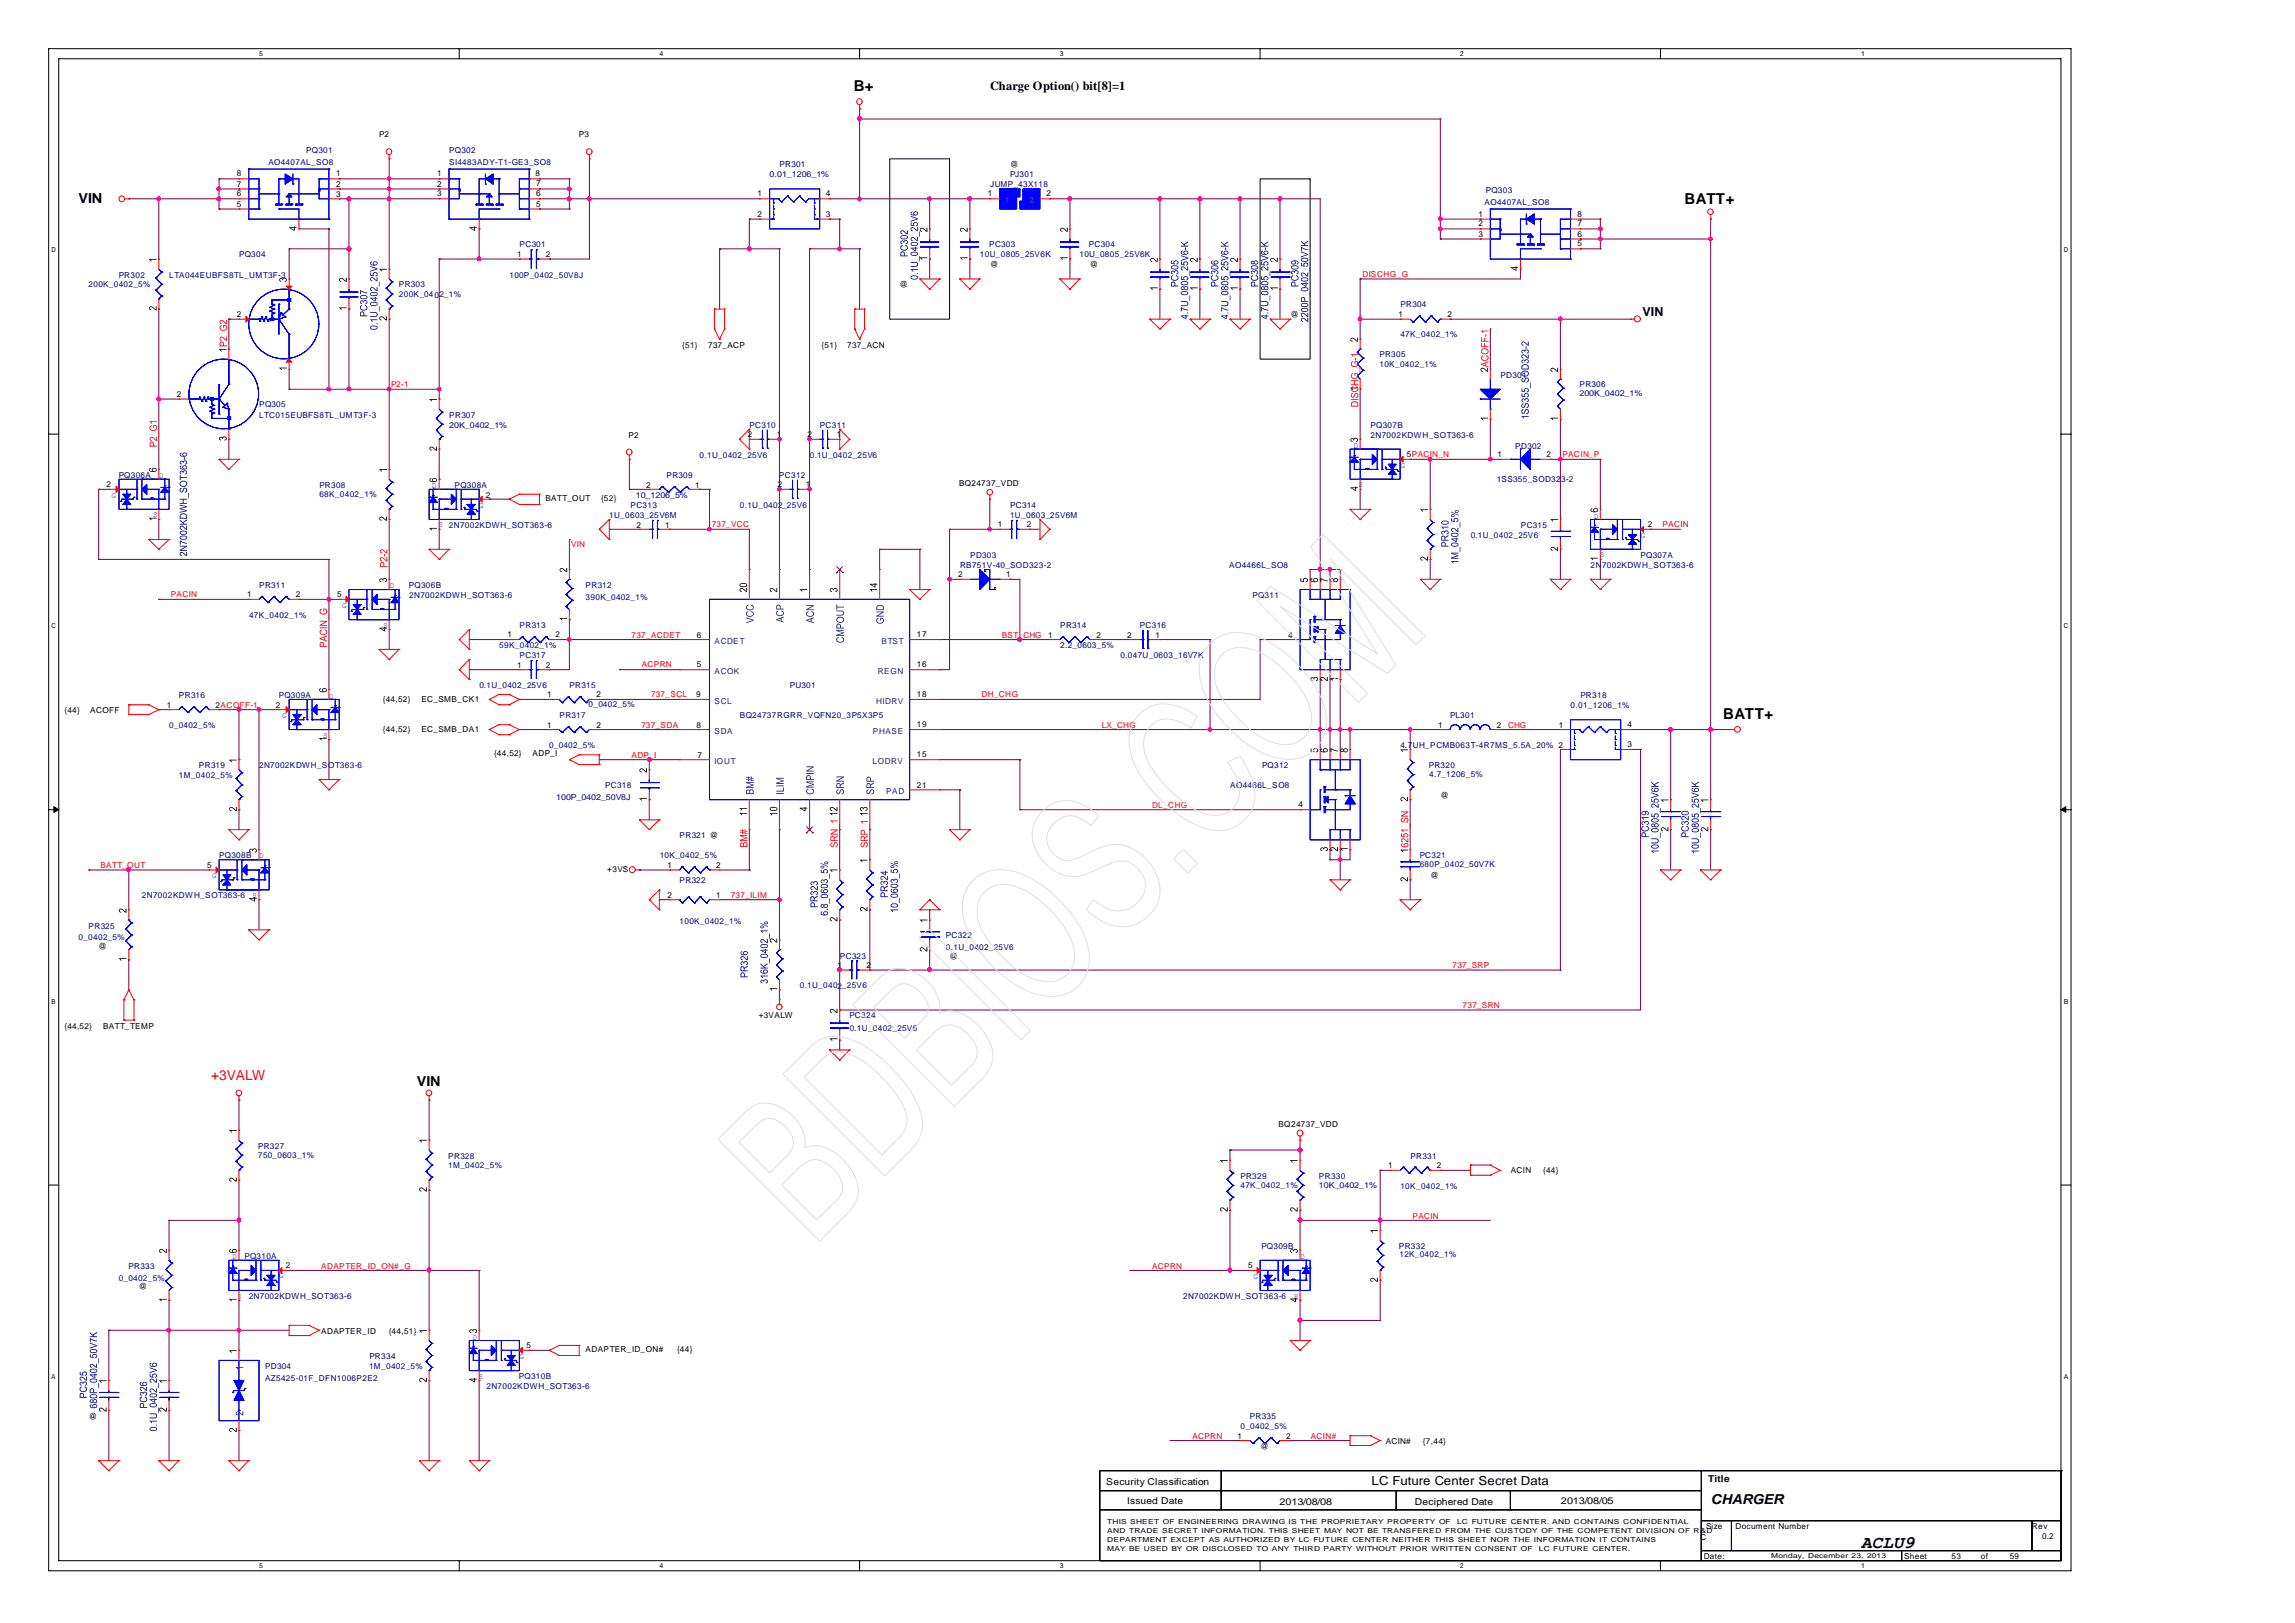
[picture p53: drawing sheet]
<svg xmlns="http://www.w3.org/2000/svg" width="297mm" height="210mm" viewBox="0 0 297 210" stroke-linecap="round" stroke-linejoin="round" font-family="sans-serif">
<defs><g id="words">
<text font-size="2.3" x="240.8" y="200.2">ACLU9</text>
<g font-size="1.9">
<text x="110.5" y="11.8">B+</text>
<text x="218" y="26.4">BATT+</text>
<text x="223" y="93.1">BATT+</text>
</g>
<g font-size="1.8">
<text x="10.2" y="26.2">VIN</text>
<text x="53.9" y="140.4">VIN</text>
<text x="221.4" y="194.6">CHARGER</text>
</g>
<text font-size="1.8" fill="#f00" x="27.3" y="139.8">+3VALW</text>
<g font-size="1.6">
<text x="128.1" y="11.6">Charge Option() bit[8]=1</text>
<text x="212.5" y="40.9">VIN</text>
<text x="177.5" y="192.2">LC Future Center Secret Data</text>
</g>
<g font-size="1.2">
<text x="221" y="191.7">Title</text>
<text x="143.2" y="192.1">Security Classification</text>
<text x="145.9" y="194.6">Issued Date</text>
<text x="165.5" y="194.7">2013/08/08</text>
<text x="183.1" y="194.7">Deciphered Date</text>
<text x="202" y="194.6">2013/08/05</text>
</g>
<g font-size="1.1">
<text x="49.1" y="17.7">P2</text>
<text x="74.9" y="17.7">P3</text>
<text x="30.7" y="22.8">8</text>
<text x="43.5" y="22.8">1</text>
<text x="56.6" y="22.8">1</text>
<text x="69.3" y="22.8">8</text>
<text x="130.7" y="21.6">@</text>
<text x="30.7" y="24.1">7</text>
<text x="30.7" y="25.4">6</text>
<text x="30.7" y="26.7">5</text>
<text x="43.5" y="24.1">2</text>
<text x="43.5" y="25.4">3</text>
<text x="56.6" y="24.1">2</text>
<text x="56.6" y="25.4">3</text>
<text x="69.4" y="24.1">7</text>
<text x="69.4" y="25.4">6</text>
<text x="69.4" y="26.7">5</text>
<text x="98" y="25.4">1</text>
<text x="98" y="28">2</text>
<text x="106.9" y="25.4">4</text>
<text x="106.9" y="28">3</text>
<text x="127.8" y="25.4">1</text>
<text x="135.4" y="25.4">2</text>
<text x="191.3" y="28">1</text>
<text x="191.3" y="29.3">2</text>
<text x="204.1" y="28">8</text>
<text x="204.1" y="29.3">7</text>
<text x="66.9" y="33.2">1</text>
<text x="70.6" y="33.2">2</text>
<text x="128.1" y="34.6">@</text>
<text x="141" y="34.6">@</text>
<text x="191.3" y="30.6">3</text>
<text x="204.1" y="30.6">6</text>
<text x="204.1" y="31.9">5</text>
<text x="30.7" y="41">2</text>
<text x="116.4" y="37.2">@</text>
<text x="167" y="41.1">@</text>
<text x="181" y="41">1</text>
<text x="187.3" y="41">2</text>
<text x="88.3" y="45">{51}</text>
<text x="91.6" y="45">737_ACP</text>
<text x="106.3" y="45">{51}</text>
<text x="109.6" y="45">737_ACN</text>
<text x="22.9" y="51.3">2</text>
<text x="81.3" y="56.6">P2</text>
<text x="96.7" y="56.5">2</text>
<text x="100.5" y="56.6">1</text>
<text x="104.5" y="56.6">2</text>
<text x="108.3" y="56.5">1</text>
<text x="182.1" y="59.1">5PACIN_N</text>
<text x="193.8" y="59.1">1</text>
<text x="200.1" y="59.1">2</text>
<text x="13.8" y="63">2</text>
<text x="62.9" y="64.4">2</text>
<text x="70.6" y="64.8">BATT_OUT</text>
<text x="77.8" y="64.8">{52}</text>
<text x="83.6" y="63.1">2</text>
<text x="89.9" y="63.1">1</text>
<text x="100.6" y="63.1">2</text>
<text x="104.3" y="63.1">1</text>
<text x="124.1" y="62.8">BQ24737_VDD</text>
<text x="82.4" y="68.3">2</text>
<text x="86.1" y="68.3">1</text>
<text x="129.1" y="68.2">1</text>
<text x="132.9" y="68.2">2</text>
<text x="213.2" y="68.2">2</text>
<text x="32" y="77.2">1</text>
<text x="38.3" y="77.2">2</text>
<text x="43.6" y="77.2">5</text>
<text x="124" y="74.7">2</text>
<text x="130.2" y="74.7">1</text>
<text x="65.7" y="82.4">1</text>
<text x="71.9" y="82.4">2</text>
<text x="90.2" y="82.5">6</text>
<text x="118.6" y="82.4">17</text>
<text x="135.6" y="82.5">1</text>
<text x="141.9" y="82.5">2</text>
<text x="145.9" y="82.5">2</text>
<text x="149.5" y="82.5">1</text>
<text x="166.7" y="82.5">4</text>
<text x="66.9" y="86.4">1</text>
<text x="70.6" y="86.4">2</text>
<text x="90.2" y="86.3">5</text>
<text x="118.6" y="86.3">16</text>
<text x="8.3" y="92.3">{44}</text>
<text x="11.7" y="92.3">ACOFF</text>
<text x="21.6" y="91.5">1</text>
<text x="27.9" y="91.5">2ACOFF-1</text>
<text x="35.7" y="91.5">2</text>
<text x="49.5" y="90.8">{44,52}</text>
<text x="49.5" y="94.7">{44,52}</text>
<text x="54.5" y="90.8">EC_SMB_CK1</text>
<text x="54.5" y="94.7">EC_SMB_DA1</text>
<text x="70.8" y="90.1">1</text>
<text x="70.8" y="94.1">1</text>
<text x="77.2" y="90.2">2</text>
<text x="77.2" y="94.2">2</text>
<text x="90.1" y="90.2">9</text>
<text x="90.1" y="94.2">8</text>
<text x="118.6" y="90.2">18</text>
<text x="118.6" y="94.1">19</text>
<text x="186.1" y="94.2">1</text>
<text x="193.7" y="94.2">2</text>
<text x="201.7" y="94.1">1</text>
<text x="210.6" y="94.1">4</text>
<text x="63.9" y="97.8">{44,52}</text>
<text x="68.9" y="97.8">ADP_I</text>
<text x="90.3" y="98">7</text>
<text x="118.6" y="98">15</text>
<text x="118.6" y="101.9">21</text>
<text x="210.6" y="96.7">3</text>
<text x="168" y="104.5">4</text>
<text x="186.4" y="103.3">@</text>
<text x="26.8" y="112.3">5</text>
<text x="78.6" y="112.8">+3VS</text>
<text x="86.4" y="112.3">1</text>
<text x="92.7" y="112.3">2</text>
<text x="185.1" y="113.6">@</text>
<text x="86.4" y="116.2">2</text>
<text x="92.7" y="116.2">1</text>
<text x="12.7" y="122.7">@</text>
<text x="108.4" y="125.2">1</text>
<text x="112.1" y="125.2">2</text>
<text x="122.9" y="124">@</text>
<text x="98.2" y="131.8">+3VALW</text>
<text x="8.3" y="133.1">{44,52}</text>
<text x="13.3" y="133.1">BATT_TEMP</text>
<text x="165.4" y="145.7">BQ24737_VDD</text>
<text x="179.6" y="151.1">1</text>
<text x="185.9" y="151.1">2</text>
<text x="195.5" y="151.7">ACIN</text>
<text x="199.7" y="151.7">{44}</text>
<text x="17.9" y="166.8">@</text>
<text x="37" y="164.1">2</text>
<text x="161.5" y="164.1">5</text>
<text x="41.6" y="172.6">ADAPTER_ID</text>
<text x="50.3" y="172.6">{44,51}</text>
<text x="68.1" y="174.4">5</text>
<text x="75.8" y="174.9">ADAPTER_ID_ON#</text>
<text x="87.6" y="174.9">{44}</text>
<text x="11.5" y="183.6">@</text>
<text x="160.1" y="186.1">1</text>
<text x="163.1" y="187.5">@</text>
<text x="166.4" y="186.1">2</text>
<text x="179.3" y="186.9">ACIN#</text>
<text x="184.1" y="186.9">{7,44}</text>
<text x="220.8" y="197.9">Size</text>
<text x="224.6" y="197.9">Document Number</text>
<text x="262.9" y="197.9">Rev</text>
<text x="220" y="199.2">C</text>
<text x="220.5" y="201.7">Date:</text>
<text x="246.4" y="201.7">Sheet</text>
<text x="252.5" y="201.7">53</text>
<text x="256.3" y="201.7">of</text>
<text x="260.1" y="201.7">59</text>
<text x="264.2" y="199.1">0.2</text>
</g>
<g font-size="1.1" fill="#00007f">
<text x="34.7" y="21.4">AO4407AL_SO8</text>
<text x="39.6" y="19.8">PQ301</text>
<text x="58.1" y="19.8">PQ302</text>
<text x="58.1" y="21.4">SI4483ADY-T1-GE3_SO8</text>
<text x="99.6" y="23">0.01_1206_1%</text>
<text x="100.9" y="21.6">PR301</text>
<text x="130.7" y="23">PJ301</text>
<text x="128.1" y="24.2">JUMP_43X118</text>
<text x="192.1" y="26.5">AO4407AL_SO8</text>
<text x="192.3" y="25">PQ303</text>
<text x="15.4" y="35.9">PR302</text>
<text x="21.9" y="35.9">LTA044EUBFS8TL_UMT3F-3</text>
<text x="31" y="33.3">PQ304</text>
<text x="65.9" y="35.9">100P_0402_50V8J</text>
<text x="67.2" y="32">PC301</text>
<text x="126.8" y="33.3">10U_0805_25V6K</text>
<text x="128" y="32">PC303</text>
<text x="139.7" y="33.3">10U_0805_25V6K</text>
<text x="140.9" y="32">PC304</text>
<text x="11.5" y="37.2">200K_0402_5%</text>
<text x="51.6" y="37.2">PR303</text>
<text x="51.6" y="38.5">200K_040</text>
<text x="56.9" y="38.5">2_1%</text>
<text x="181.2" y="39.8">PR304</text>
<text x="178.5" y="46.2">PR305</text>
<text x="178.5" y="47.4">10K_0402_1%</text>
<text x="181.2" y="43.7">47K_0402_1%</text>
<text x="33.5" y="52.7">PQ305</text>
<text x="194.2" y="48.9">PD301</text>
<text x="204.4" y="50.1">PR306</text>
<text x="204.4" y="51.3">200K_0402_1%</text>
<text x="33.5" y="54">LTC015EUBFS8TL_UMT3F-3</text>
<text x="58.1" y="54">PR307</text>
<text x="58.1" y="55.3">20K_0402_1%</text>
<text x="90.5" y="59.2">0.1U_0402_25V6</text>
<text x="97" y="55.3">PC310</text>
<text x="104.8" y="59.2">0.1U_0402_25V6</text>
<text x="106.1" y="55.3">PC311</text>
<text x="177.4" y="55.3">PQ307B</text>
<text x="177.4" y="56.6">2N7002KDWH_SOT363-6</text>
<text x="196.1" y="58">PD302</text>
<text x="15.4" y="61.8">PQ306A</text>
<text x="41.3" y="63.1">PR308</text>
<text x="41.3" y="64.3">68K_0402_1%</text>
<text x="58.8" y="63.1">PQ308A</text>
<text x="81.6" y="65.7">PC313</text>
<text x="82.3" y="64.4">10_1206_5%</text>
<text x="86.3" y="61.8">PR309</text>
<text x="95.7" y="65.7">0.1U_0402_25V6</text>
<text x="100.8" y="61.9">PC312</text>
<text x="130.7" y="65.7">PC314</text>
<text x="193.7" y="62.4">1SS355_SOD323-2</text>
<text x="58.1" y="68.3">2N7002KDWH_SOT363-6</text>
<text x="78.8" y="67">1U_0603_25V6M</text>
<text x="130.7" y="67">1U_0603_25V6M</text>
<text x="190.3" y="69.6">0.1U_0402_25V6</text>
<text x="196.8" y="68.3">PC315</text>
<text x="33.5" y="76.1">PR311</text>
<text x="52.9" y="76.1">PQ306B</text>
<text x="53" y="77.4">2N7002KDWH_SOT363-6</text>
<text x="75.8" y="76">PR312</text>
<text x="75.8" y="77.6">390K_0402_1%</text>
<text x="124.2" y="73.5">RB751V-40_SOD323-2</text>
<text x="125.5" y="72.2">PD303</text>
<text x="159.1" y="73.5">AO4466L_SO8</text>
<text x="162.1" y="77.4">PQ311</text>
<text x="205.8" y="73.5">2N</text>
<text x="207.3" y="73.5">7002KDWH_SOT363-6</text>
<text x="212.3" y="72.2">PQ307A</text>
<text x="32.2" y="79.9">47K_0402_1%</text>
<text x="64.6" y="83.8">59K_0402_1%</text>
<text x="67.2" y="81.3">PR313</text>
<text x="137.2" y="81.3">PR314</text>
<text x="137.2" y="83.8">2.2_0603_5%</text>
<text x="147.5" y="81.3">PC316</text>
<text x="62" y="89">0.1U_0402_25V6</text>
<text x="67.2" y="85.1">PC317</text>
<text x="73.7" y="89">PR315</text>
<text x="102.2" y="89">PU301</text>
<text x="145" y="85.1">0.047U_0603_16V7K</text>
<text x="21.9" y="94.2">0_0402_5%</text>
<text x="23.2" y="90.4">PR316</text>
<text x="36.1" y="90.4">PQ309A</text>
<text x="72.4" y="92.9">PR317</text>
<text x="76.2" y="91.5">0_0402_5%</text>
<text x="95.7" y="92.9">BQ24737RGRR_VQFN20_3P5X3P5</text>
<text x="187.6" y="92.9">PL301</text>
<text x="203.2" y="91.6">0.01_1206_1%</text>
<text x="204.5" y="90.3">PR318</text>
<text x="23.2" y="100.7">1M_0402_5%</text>
<text x="25.7" y="99.3">PR319</text>
<text x="33.5" y="99.4">2N7002KDWH_SOT363-6</text>
<text x="71" y="96.8">0_0402_5%</text>
<text x="78.3" y="102">PC318</text>
<text x="159.2" y="102">AO4466L_SO8</text>
<text x="163.3" y="99.4">PQ312</text>
<text x="181.2" y="96.8">4.7</text>
<text x="182.8" y="96.7">UH_PCMB063T-4R7MS_5.5A_20% 2</text>
<text x="184.9" y="99.4">PR320</text>
<text x="184.9" y="100.6">4.7_1206_5%</text>
<text x="72" y="103.5">100P_0402_50V8J</text>
<text x="28.4" y="111">PQ308B</text>
<text x="85.4" y="111">10K_0402_5%</text>
<text x="87.9" y="108.4">PR321 @</text>
<text x="183.7" y="111">PC321</text>
<text x="183.7" y="112.2">680P_0402_50V7K</text>
<text x="18.4" y="116.2">2N7002KDWH_SOT363-6</text>
<text x="87.9" y="114.3">PR322</text>
<text x="87.9" y="119.6">100K_0402_1%</text>
<text x="10.2" y="121.6">0_0402_5%</text>
<text x="11.5" y="120.1">PR325</text>
<text x="108.7" y="124">PC323</text>
<text x="122.4" y="121.4">PC322</text>
<text x="122.4" y="123">0.1U_0402_25V6</text>
<text x="103.5" y="127.9">0.1U_0402_25V6</text>
<text x="109.9" y="131.8">PC324</text>
<text x="110" y="133.3">0.1U_0402_25V6</text>
<text x="33.4" y="148.6">PR327</text>
<text x="33.4" y="149.8">750_0603_1%</text>
<text x="58" y="149.9">PR328</text>
<text x="182.5" y="149.9">PR331</text>
<text x="58" y="151.1">1M_0402_5%</text>
<text x="160.5" y="152.5">PR329</text>
<text x="160.5" y="153.7">47K_0402_1%</text>
<text x="170.7" y="152.5">PR330</text>
<text x="170.7" y="153.7">10K_0402_1%</text>
<text x="181.2" y="153.8">10K_0402_1%</text>
<text x="163.2" y="161.6">PQ309B</text>
<text x="181" y="161.6">PR332</text>
<text x="15.4" y="165.7">0_0402_5%</text>
<text x="16.6" y="164.2">PR333</text>
<text x="31.6" y="162.9">PQ310A</text>
<text x="181.1" y="162.7">12K_0402_1%</text>
<text x="32.2" y="168">2N7002KDWH_SOT363-6</text>
<text x="153.1" y="168">2N7002KDWH_SOT363-6</text>
<text x="34.3" y="177.1">PD304</text>
<text x="34.3" y="178.7">AZ5425-01F_DFN1006P2E2</text>
<text x="47.8" y="177.1">1M_0402_5%</text>
<text x="47.8" y="175.8">PR334</text>
<text x="63" y="179.7">2N7002KDWH_SOT363-6</text>
<text x="67.1" y="178.4">PQ310B</text>
<text x="160.5" y="184.9">0_0402_5%</text>
<text x="161.7" y="183.6">PR335</text>
</g>
<g font-size="1.1" fill="#003f7f">
<text x="130" y="26.3">1</text>
<text x="133.2" y="26.3">2</text>
<text x="92.5" y="83.3">ACDET</text>
<text x="114.1" y="83.3">BTST</text>
<text x="92.5" y="87.2">ACOK</text>
<text x="113.6" y="87.2">REGN</text>
<text x="92.5" y="91.1">SCL</text>
<text x="92.5" y="94.9">SDA</text>
<text x="113" y="94.9">PHASE</text>
<text x="113.4" y="91.1">HIDRV</text>
<text x="92.5" y="98.8">IOUT</text>
<text x="112.9" y="98.8">LODRV</text>
<text x="114.7" y="102.8">PAD</text>
</g>
<g font-size="1.1" fill="#f00">
<text x="176.3" y="35.9">DISCHG_G</text>
<text x="50.6" y="50.1">P2-1</text>
<text x="202.2" y="59.1">PACIN_P</text>
<text x="73.9" y="70.8">VIN</text>
<text x="92.1" y="68.2">737_VCC</text>
<text x="215.1" y="68.2">PACIN</text>
<text x="22.1" y="77.3">PACIN</text>
<text x="81.7" y="82.5">737_ACDET</text>
<text x="129.6" y="82.5">BST_CHG</text>
<text x="83" y="86.3">ACPRN</text>
<text x="83" y="94.2">737_SDA</text>
<text x="84.3" y="90.2">737_SCL</text>
<text x="127" y="90.2">DH_CHG</text>
<text x="142.6" y="94.1">LX_CHG</text>
<text x="195.1" y="94.2">CHG</text>
<text x="81.7" y="98">ADP_I</text>
<text x="149.1" y="104.5">DL_CHG</text>
<text x="13" y="112.3">BATT_OUT</text>
<text x="94.5" y="116.2">737_ILIM</text>
<text x="187.9" y="125.2">737_SRP</text>
<text x="189.3" y="130.4">737_SRN</text>
<text x="182.8" y="157.6">PACIN</text>
<text x="41.6" y="164.1">ADAPTER_ID_ON#_G</text>
<text x="149.1" y="164.1">ACPRN</text>
<text x="154.3" y="186.1">ACPRN</text>
<text x="169.6" y="186.1">ACIN#</text>
</g>
<g font-size="1.1" fill="#00f">
<text x="175.2" y="58">D</text>
<text x="14.4" y="64.4">G</text>
<text x="20.5" y="61.9">D</text>
<text x="55.9" y="63.1">D</text>
<text x="62" y="65.7">G</text>
<text x="175.8" y="63.1">S</text>
<text x="181.2" y="60.5">G</text>
<text x="19.8" y="66.9">S</text>
<text x="56.7" y="68.2">S</text>
<text x="206.2" y="67.1">D</text>
<text x="212.3" y="69.6">G</text>
<text x="50.4" y="76.1">D</text>
<text x="207" y="72.1">S</text>
<text x="44.3" y="78.6">G</text>
<text x="49.6" y="81.2">S</text>
<text x="36.5" y="92.9">G</text>
<text x="41.8" y="95.5">S</text>
<text x="42.6" y="90.4">D</text>
<text x="27.4" y="113.6">G</text>
<text x="33.5" y="111.1">D</text>
<text x="32.7" y="116.2">S</text>
<text x="30" y="162.9">D</text>
<text x="36.1" y="165.4">G</text>
<text x="162.2" y="165.5">G</text>
<text x="168.3" y="162.9">D</text>
<text x="30.8" y="168">S</text>
<text x="61.1" y="173.3">D</text>
<text x="167.4" y="168">S</text>
<text x="61.9" y="178.4">S</text>
<text x="67.2" y="175.8">G</text>
</g>
<g font-size=".9">
<text x="33.5" y="7.3">5</text>
<text x="85.3" y="7.3">4</text>
<text x="137.1" y="7.3">3</text>
<text x="189" y="7.3">2</text>
<text x="240.8" y="7.2">1</text>
<text x="6.6" y="32.6">D</text>
<text x="267" y="32.6">D</text>
<text x="6.6" y="81.2">C</text>
<text x="267" y="81.2">C</text>
<text x="6.6" y="129.9">B</text>
<text x="267" y="129.9">B</text>
<text x="6.6" y="178.4">A</text>
<text x="267" y="178.4">A</text>
<text x="143.3" y="197.1">THIS SHEET OF ENGINEERING DRAWING IS THE PROPRIETARY PROPERTY OF</text>
<text x="188.5" y="197.1">LC FUTURE CENTER. AND CONTAINS CONFIDENTIAL</text>
<text x="33.5" y="202.9">5</text>
<text x="85.3" y="202.9">4</text>
<text x="137.1" y="202.9">3</text>
<text x="143.3" y="198.3">AND TRADE SECRET INFORMATION. THIS SHEET MAY NOT BE TRANSFERED FROM THE CUSTODY OF THE COMPETENT DIVISION OF R&amp;D</text>
<text x="143.3" y="199.5">DEPARTMENT EXCEPT AS AUTHORIZED BY LC FUTURE CENTER NEITHER THIS SHEET NOR THE INFORMATION IT CONTAINS</text>
<text x="143.3" y="200.7">MAY BE USED BY OR DISCLOSED TO ANY THIRD PARTY WITHOUT PRIOR WRITTEN CONSENT OF</text>
<text x="189" y="202.9">2</text>
<text x="199.1" y="200.7">LC FUTURE CENTER.</text>
<text x="229.2" y="201.5">Monday, December 23, 2013</text>
<text x="240.8" y="202.9">1</text>
</g>
</g></defs>
<g fill="none" stroke="#000" stroke-width=".13">
<path d="M6.3 6.3h261.7v196.9h-261.7zM7.6 7.6h259.1v194.3h-259.1zM59.4 6.3v1.3M111.2 6.3v1.3M163.1 6.3v1.3M214.9 6.3v1.3M115.1 20.5h7.8v20.8h-7.8zM163.1 23.1h6.4v23.4h-6.4zM6.3 56.2h1.3M266.7 56.2h1.3M6.3 104.8h1.3M7 104.4l.6 .4-.6 .3z"/>
<path d="M266.7 104.8l.6-.4v.7zM266.7 104.8h1.3M6.3 153.3h1.3M266.7 153.3h1.3M59.4 201.9v1.3M111.2 201.9v1.3M163.1 201.9v1.3M214.9 201.9v1.3"/>
</g>
<path d="M7 104.4l.6 .4-.6 .3zM266.7 104.8l.6-.4v.7z" fill="#000"/>
<path d="M176 36.1h.1M176 36.1h20.7M12.8 72.4h.1M12.8 72.4h29.8M38.7 77.5h.1M38.7 77.5h3.9" fill="none" stroke="#7f003f" stroke-width=".13"/>
<path d="M42.4 77.4l.1-.1 .2 .1v.3l-.2 .1-.1-.1-.1-.2z" fill-rule="evenodd" fill="#f0f"/>
<path d="M42.4 77.4l.1-.1 .2 .1v.3l-.2 .1-.1-.1-.1-.2z" fill="none" stroke="#f0f" stroke-width=".13"/>
<path d="M182.5 94.4h.1M182.5 94.4h3.9" fill="none" stroke="#7f003f" stroke-width=".13"/>
<circle cx="182.5" cy="94.4" r=".23" fill="#f0f"/>
<circle cx="182.5" cy="94.4" r=".23" fill="none" stroke="#f0f" stroke-width=".13"/>
<path d="M173.4 87.9h.1M173.4 87.9v6.5" fill="none" stroke="#7f003f" stroke-width=".13"/>
<path d="M173.2 94.2l.2-.1 .2 .1v.2v.1l-.2 .1-.2-.1v-.1z" fill-rule="evenodd" fill="#f0f"/>
<path d="M173.2 94.2l.2-.1 .2 .1v.2v.1l-.2 .1-.2-.1v-.1z" fill="none" stroke="#f0f" stroke-width=".13"/>
<path d="M111.2 15.4h.1M111.2 15.4v10.3M182.5 94.4h.1M182.5 94.4v2.6" fill="none" stroke="#7f003f" stroke-width=".13"/>
<path d="M111.1 25.5h.1h.2v.2v.2l-.2 .1-.1-.1-.1-.2z" fill-rule="evenodd" fill="#f0f"/>
<path d="M111.1 25.5h.1h.2v.2v.2l-.2 .1-.1-.1-.1-.2z" fill="none" stroke="#f0f" stroke-width=".13"/>
<g fill="none" stroke="#7f003f" stroke-width=".13">
<path d="M56.8 33.5h.1M56.8 33.5v16.9M150.1 37.4h.1M150.1 37.4v3.9M155.3 37.4h.1M155.3 37.4v3.9M160.5 25.7h.1M160.5 37.4h.1M160.5 25.7h5.1M160.5 37.4v3.9M207.1 30.9h.1M207.1 30.9h14.3"/>
<path d="M50.4 50.4h6.4M56.8 50.4h.1M50.4 67.2h.1M50.4 67.2v7.7M108.7 130.7h.1M108.7 130.7h103.6"/>
</g>
<circle cx="56.8" cy="50.3" r=".23" fill="#f0f"/>
<circle cx="56.8" cy="50.3" r=".23" fill="none" stroke="#f0f" stroke-width=".13"/>
<path d="M170.8 94.4h.1M170.8 94.4h1.3" fill="none" stroke="#7f003f" stroke-width=".13"/>
<circle cx="172.1" cy="94.4" r=".23" fill="#f0f"/>
<circle cx="172.1" cy="94.4" r=".23" fill="none" stroke="#f0f" stroke-width=".13"/>
<circle cx="170.8" cy="94.4" r=".24" fill="#f0f"/>
<circle cx="170.8" cy="94.4" r=".24" fill="none" stroke="#f0f" stroke-width=".13"/>
<path d="M62 29.6h.1M62 29.6v3.9M216.2 107.3h.1M216.2 107.3v5.3" fill="none" stroke="#7f003f" stroke-width=".13"/>
<path d="M61.8 33.3l.2-.1 .1 .1 .1 .2-.1 .2h-.1h-.2v-.2z" fill-rule="evenodd" fill="#f0f"/>
<path d="M61.8 33.3l.2-.1 .1 .1 .1 .2-.1 .2h-.1h-.2v-.2z" fill="none" stroke="#f0f" stroke-width=".13"/>
<g fill="none" stroke="#7f003f" stroke-width=".13">
<path d="M192.8 59.4h.1M192.8 42.6h.1M192.8 59.4h1.3M192.8 42.6v5.2M200.6 59.4h.1M200.6 59.4h6.5M201.9 54.3h.1M201.9 41.3h.1M201.9 59.4h.1M201.9 41.3v6.5M201.9 54.3v12.9M201.9 71.1h.1"/>
<path d="M201.9 71.1v3.8"/>
</g>
<path d="M201.7 59.2h.2h.2v.2v.2h-.2h-.2v-.2z" fill-rule="evenodd" fill="#f0f"/>
<path d="M201.7 59.2h.2h.2v.2v.2h-.2h-.2v-.2z" fill="none" stroke="#f0f" stroke-width=".13"/>
<path d="M56.8 33.5h.1M56.8 33.5h5.2M207.1 59.4h.1M207.1 59.4v6.5M207.1 72.4h.1M207.1 72.4v2.5M108.7 125.5h.1M108.7 125.5v5.2" fill="none" stroke="#7f003f" stroke-width=".13"/>
<path d="M108.5 125.2l.3 .1 .1 .2-.1 .1-.2 .1-.1-.1-.1-.1z" fill-rule="evenodd" fill="#f0f"/>
<path d="M108.5 125.2l.3 .1 .1 .2-.1 .1-.2 .1-.1-.1-.1-.1z" fill="none" stroke="#f0f" stroke-width=".13"/>
<g fill="none" stroke="#7f003f" stroke-width=".13">
<path d="M71.1 33.5h.1M76.3 25.7h.1M76.3 25.7v7.8h-5.2M187.6 41.3h.1M187.6 41.3h14.3M20.5 67.2h.1M20.5 67.2v2.6M42.6 72.4h.1M42.6 72.4v5.1M20.5 91.8h.1M20.5 91.8h1.4M33.5 91.8h.1"/>
<path d="M33.5 91.8h2.6M108.7 107.3h.1M108.7 107.3v5.3M112.6 117.7h.1M112.6 117.7v7.8M108.7 135.8h.1M108.7 134.6v1.2"/>
</g>
<path d="M76.1 25.5h.2h.1l.1 .2-.1 .2h-.3l-.1-.2z" fill-rule="evenodd" fill="#f0f"/>
<path d="M76.1 25.5h.2h.1l.1 .2-.1 .2h-.3l-.1-.2z" fill="none" stroke="#f0f" stroke-width=".13"/>
<g fill="none" stroke="#7f003f" stroke-width=".13">
<path d="M20.5 25.7h.1M20.5 25.7v7.8M37.4 32.2h.1M37.4 32.2v3.9M43.9 23.1h.1M43.9 23.1h6.5M62 33.5h.1M62 33.5h5.2M29.6 41.3h.1M29.6 41.3h1.3M29.6 41.3v3.9M45.2 50.4h.1"/>
<path d="M45.2 50.4h5.2M42.6 77.5h.1M42.6 77.5v11.7M121.6 90.5h.1M163.1 82.7h.1M163.1 82.7v7.8h-41.5M172.1 94.4h.1M172.1 94.4v2.6M182.5 103.5h.1M182.5 103.5v6.4"/>
</g>
<path d="M20.4 25.5h.1h.2v.4l-.2 .1-.1-.1-.1-.2z" fill-rule="evenodd" fill="#f0f"/>
<path d="M20.4 25.5h.1h.2v.4l-.2 .1-.1-.1-.1-.2z" fill="none" stroke="#f0f" stroke-width=".13"/>
<g fill="none" stroke="#7f003f" stroke-width=".13">
<path d="M16.7 25.7h.1M16.7 25.7h3.8M20.5 40h.1M20.5 40v20.7M43.9 25.7h.1M43.9 24.4h.1M43.9 25.7h6.5M43.9 24.4h6.5M45.2 25.7h.1M50.4 20.5h.1M50.4 20.5v2.6M20.5 51.6h.1"/>
<path d="M20.5 51.6h2.6M29.6 56.8h.1M29.6 56.8v2.6M37.4 50.4h.1M37.4 47.8v2.6M42.6 50.4h.1M42.6 50.4h2.6"/>
</g>
<circle cx="20.5" cy="51.6" r=".24" fill="#f0f"/>
<circle cx="20.5" cy="51.6" r=".24" fill="none" stroke="#f0f" stroke-width=".13"/>
<path d="M186.4 15.4h.1M186.4 15.4v12.9" fill="none" stroke="#7f003f" stroke-width=".13"/>
<path d="M186.2 28.1l.2-.1 .1 .1 .1 .2-.1 .2-.1 .1-.2-.1-.1-.2z" fill-rule="evenodd" fill="#f0f"/>
<path d="M186.2 28.1l.2-.1 .1 .1 .1 .2-.1 .2-.1 .1-.2-.1-.1-.2z" fill="none" stroke="#f0f" stroke-width=".13"/>
<path d="M28.3 25.7h.1M28.3 25.7h2.6M38.7 29.6h3.9M42.6 29.6h.1M42.6 29.6v20.8M196.7 34.8h.1M196.7 34.8v1.3M42.6 50.4h.1" fill="none" stroke="#7f003f" stroke-width=".13"/>
<circle cx="42.5" cy="50.3" r=".23" fill="#f0f"/>
<circle cx="42.5" cy="50.3" r=".23" fill="none" stroke="#f0f" stroke-width=".13"/>
<path d="M37.4 50.4h.1M37.4 50.4h5.2M50.4 50.4h.1M50.4 50.4v10.3" fill="none" stroke="#7f003f" stroke-width=".13"/>
<circle cx="50.3" cy="50.3" r=".23" fill="#f0f"/>
<circle cx="50.3" cy="50.3" r=".23" fill="none" stroke="#f0f" stroke-width=".13"/>
<path d="M50.4 25.7h.1M50.4 23.1h.1M50.4 25.7h6.4M50.4 23.1h6.4" fill="none" stroke="#7f003f" stroke-width=".13"/>
<path d="M50.2 22.9h.1h.2l.1 .2-.1 .2-.2 .1-.1-.1-.1-.2z" fill-rule="evenodd" fill="#f0f"/>
<path d="M50.2 22.9h.1h.2l.1 .2-.1 .2-.2 .1-.1-.1-.1-.2z" fill="none" stroke="#f0f" stroke-width=".13"/>
<path d="M45.2 32.2h.1M45.2 40h.1M45.2 32.2v3.9M45.2 40v10.4M73.7 25.7h.1M73.7 25.7h2.6M50.4 41.3h.1M50.4 41.3v9.1M216.2 94.4h.1M216.2 94.4v9.1" fill="none" stroke="#7f003f" stroke-width=".13"/>
<path d="M45 50.2l.2-.1 .1 .1 .1 .1-.1 .2-.1 .1-.2-.1-.1-.2z" fill-rule="evenodd" fill="#f0f"/>
<path d="M45 50.2l.2-.1 .1 .1 .1 .1-.1 .2-.1 .1-.2-.1-.1-.2z" fill="none" stroke="#f0f" stroke-width=".13"/>
<path d="M50.4 24.4h.1M50.4 24.4h6.4" fill="none" stroke="#7f003f" stroke-width=".13"/>
<circle cx="50.3" cy="24.4" r=".23" fill="#f0f"/>
<circle cx="50.3" cy="24.4" r=".23" fill="none" stroke="#f0f" stroke-width=".13"/>
<path d="M50.4 25.7h.1M50.4 25.7v9.1" fill="none" stroke="#7f003f" stroke-width=".13"/>
<path d="M50.2 25.5h.1h.2l.1 .2-.1 .2-.2 .1-.1-.1-.1-.2z" fill-rule="evenodd" fill="#f0f"/>
<path d="M50.2 25.5h.1h.2l.1 .2-.1 .2-.2 .1-.1-.1-.1-.2z" fill="none" stroke="#f0f" stroke-width=".13"/>
<path d="M50.4 24.4h.1M50.4 25.7h.1M50.4 23.1v2.6M150.1 25.7h.1M150.1 25.7v7.8M165.6 25.7h.1M165.6 25.7h5.2M221.4 94.4h.1M221.4 94.4v9.1M221.4 107.3h.1M221.4 107.3v5.3" fill="none" stroke="#7f003f" stroke-width=".13"/>
<path d="M149.9 25.5h.2h.1v.4l-.1 .1-.2-.1-.1-.2z" fill-rule="evenodd" fill="#f0f"/>
<path d="M149.9 25.5h.2h.1v.4l-.1 .1-.2-.1-.1-.2z" fill="none" stroke="#f0f" stroke-width=".13"/>
<path d="M155.3 25.7h.1M155.3 25.7v7.8" fill="none" stroke="#7f003f" stroke-width=".13"/>
<circle cx="155.3" cy="25.7" r=".26" fill="#f0f"/>
<circle cx="155.3" cy="25.7" r=".26" fill="none" stroke="#f0f" stroke-width=".13"/>
<path d="M150.1 25.7h.1M150.1 25.7h5.2M160.5 25.7h.1M160.5 25.7v7.8" fill="none" stroke="#7f003f" stroke-width=".13"/>
<path d="M160.3 25.5h.1h.2v.4l-.2 .1-.1-.1-.1-.2z" fill-rule="evenodd" fill="#f0f"/>
<path d="M160.3 25.5h.1h.2v.4l-.2 .1-.1-.1-.1-.2z" fill="none" stroke="#f0f" stroke-width=".13"/>
<path d="M76.3 20.5h.1M76.3 20.5v5.2M155.3 25.7h.1M155.3 25.7h5.2M186.4 28.3h.1M186.4 29.6h.1M186.4 28.3h5.1M186.4 29.6h5.1M170.8 87.9h.1M170.8 87.9v6.5M194.1 94.4h.1M194.1 94.4h7.8" fill="none" stroke="#7f003f" stroke-width=".13"/>
<circle cx="186.4" cy="29.6" r=".23" fill="#f0f"/>
<circle cx="186.4" cy="29.6" r=".23" fill="none" stroke="#f0f" stroke-width=".13"/>
<path d="M165.6 37.4h.1M165.6 37.4v3.9M176 50.4h.1M176 50.4v6.4M201.9 41.3h.1M201.9 41.3h9.1" fill="none" stroke="#7f003f" stroke-width=".13"/>
<circle cx="201.9" cy="41.2" r=".24" fill="#f0f"/>
<circle cx="201.9" cy="41.2" r=".24" fill="none" stroke="#f0f" stroke-width=".13"/>
<path d="M165.6 25.7h.1M165.6 25.7v7.8" fill="none" stroke="#7f003f" stroke-width=".13"/>
<path d="M165.5 25.5h.1h.2v.2v.2l-.2 .1-.1-.1-.1-.2z" fill-rule="evenodd" fill="#f0f"/>
<path d="M165.5 25.5h.1h.2v.2v.2l-.2 .1-.1-.1-.1-.2z" fill="none" stroke="#f0f" stroke-width=".13"/>
<path d="M176 41.3h.1M176 41.3v2.6" fill="none" stroke="#7f003f" stroke-width=".13"/>
<circle cx="176" cy="41.2" r=".24" fill="#f0f"/>
<circle cx="176" cy="41.2" r=".24" fill="none" stroke="#f0f" stroke-width=".13"/>
<g fill="none" stroke="#7f003f" stroke-width=".13">
<path d="M176 36.1h.1M176 36.1v5.2M186.4 28.3h.1M186.4 30.9h.1M186.4 29.6h.1M186.4 28.3v2.6M186.4 30.9h5.1M176 41.3h.1M176 41.3h5.2M12.8 63.3h.1M12.8 63.3v9.1M20.5 77.5h.1"/>
<path d="M20.5 77.5h11.7M176 63.3h.1M176 63.3v2.6M50.4 81.4h.1M50.4 81.4v2.6M163.1 82.7h.1M163.1 82.7h3.9M221.4 94.4h.1M221.4 94.4h2.5M182.5 113.8h.1M182.5 113.8v2.6M168.2 157.9h.1"/>
<path d="M168.2 157.9v3.8M178.6 151.4h.1M178.6 157.9h.1M178.6 151.4h1.3M178.6 157.9v1.3M186.4 151.4h.1M186.4 151.4h3.9M168.2 170.8h.1M168.2 170.8v2.6M178.6 165.6h.1M178.6 165.6v5.2h-10.4"/>
</g>
<circle cx="168.2" cy="170.8" r=".25" fill="#f0f"/>
<circle cx="168.2" cy="170.8" r=".25" fill="none" stroke="#f0f" stroke-width=".13"/>
<path d="M159.2 156.6h.1M159.2 156.6v7.8M168.2 147.5h.1M168.2 147.5v1.3" fill="none" stroke="#7f003f" stroke-width=".13"/>
<circle cx="168.2" cy="148.8" r=".25" fill="#f0f"/>
<circle cx="168.2" cy="148.8" r=".25" fill="none" stroke="#f0f" stroke-width=".13"/>
<g fill="none" stroke="#7f003f" stroke-width=".13">
<path d="M125.5 33.5h.1M125.5 25.7h.1M125.5 25.7v3.9M125.5 33.5v2.6M172.1 87.9h.1M172.1 94.4h.1M172.1 87.9v6.5M172.1 94.4h1.3M174.7 94.4h.1M174.7 94.4h7.8M159.2 148.8h.1M159.2 148.8v1.3"/>
<path d="M159.2 148.8h9M168.2 148.8h.1M168.2 148.8v1.3M146.2 164.4h.1M146.2 164.4h13M168.2 168.2h.1M168.2 168.2v2.6"/>
</g>
<path d="M159 164.1h.1h.2l.1 .2-.1 .2-.2 .1-.1-.1-.1-.2z" fill-rule="evenodd" fill="#f0f"/>
<path d="M159 164.1h.1h.2l.1 .2-.1 .2-.2 .1-.1-.1-.1-.2z" fill="none" stroke="#f0f" stroke-width=".13"/>
<path d="M178.6 157.9h.1M178.6 151.4h.1M178.6 157.9h14.2M178.6 151.4v6.5" fill="none" stroke="#7f003f" stroke-width=".13"/>
<circle cx="178.6" cy="157.8" r=".25" fill="#f0f"/>
<circle cx="178.6" cy="157.8" r=".25" fill="none" stroke="#f0f" stroke-width=".13"/>
<path d="M168.2 157.9h.1M168.2 157.9h10.4" fill="none" stroke="#7f003f" stroke-width=".13"/>
<circle cx="168.2" cy="157.8" r=".26" fill="#f0f"/>
<circle cx="168.2" cy="157.8" r=".26" fill="none" stroke="#f0f" stroke-width=".13"/>
<path d="M111.2 15.4h.1M111.2 15.4h75.2M168.2 156.6h.1M168.2 156.6v1.3" fill="none" stroke="#7f003f" stroke-width=".13"/>
<path d="M111.1 15.2l.1-.1 .2 .1v.1v.2l-.2 .1-.1-.1-.1-.2z" fill-rule="evenodd" fill="#f0f"/>
<path d="M111.1 15.2l.1-.1 .2 .1v.1v.2l-.2 .1-.1-.1-.1-.2z" fill="none" stroke="#f0f" stroke-width=".13"/>
<path d="M97 32.2h.1M97 32.2h3.9M104.8 32.2h.1M104.8 32.2h3.9" fill="none" stroke="#7f003f" stroke-width=".13"/>
<path d="M108.5 32l.1-.1 .2 .1 .1 .2-.1 .2h-.3l-.1-.2z" fill-rule="evenodd" fill="#f0f"/>
<path d="M108.5 32l.1-.1 .2 .1 .1 .2-.1 .2h-.3l-.1-.2z" fill="none" stroke="#f0f" stroke-width=".13"/>
<g fill="none" stroke="#7f003f" stroke-width=".13">
<path d="M111.2 25.7h9.1M120.3 25.7h.1M132 104.8h.1M132 104.8h36.2M172.1 109.9h.1M172.1 111.2h.1M172.1 109.9v1.3M173.4 109.9h.1M173.4 109.9v1.3h-1.3M174.7 109.9h.1M174.7 109.9v1.3M55.5 154h.1"/>
<path d="M55.5 154v18.1M30.9 172.1h.1M30.9 172.1h6.5M37.4 164.4h.1M37.4 164.4h18.1M55.5 164.4h.1M55.5 178.6h.1M55.5 178.6v10.4M62 178.6h.1M62 178.6v10.4"/>
</g>
<path d="M55.4 164.1h.3v.2v.2l-.2 .1-.2-.1v-.2z" fill-rule="evenodd" fill="#f0f"/>
<path d="M55.4 164.1h.3v.2v.2l-.2 .1-.2-.1v-.2z" fill="none" stroke="#f0f" stroke-width=".13"/>
<g fill="none" stroke="#7f003f" stroke-width=".13">
<path d="M76.3 25.7h22M98.3 25.7h.1M12.8 63.3h.1M12.8 63.3h1.3M42.6 77.5h.1M42.6 77.5h1.3M104.8 63.3h.1M104.8 63.3v10.4M30.9 142.3h.1M30.9 142.3v3.9M55.5 142.3h.1M55.5 142.3v5.2"/>
<path d="M30.9 168.2h.1M30.9 168.2v3.9M55.5 164.4h.1M55.5 164.4h6.5M62 164.4h.1M62 164.4v7.7M68.5 174.7h.1M68.5 174.7h2.6M159.2 164.4h.1M159.2 164.4h2.5"/>
</g>
<circle cx="104.7" cy="63.3" r=".23" fill="#f0f"/>
<circle cx="104.7" cy="63.3" r=".23" fill="none" stroke="#f0f" stroke-width=".13"/>
<path d="M100.9 63.3h.1M100.9 63.3v10.4" fill="none" stroke="#7f003f" stroke-width=".13"/>
<circle cx="100.8" cy="63.3" r=".23" fill="#f0f"/>
<circle cx="100.8" cy="63.3" r=".23" fill="none" stroke="#f0f" stroke-width=".13"/>
<g fill="none" stroke="#7f003f" stroke-width=".13">
<path d="M81.4 59.4h.1M81.4 59.4v3.9M78.8 68.5h.1M78.8 68.5h3.9M81.4 63.3h.1M81.4 63.3h2.6M86.6 68.5h.1M86.6 68.5h10.4M90.5 63.3h.1M90.5 63.3h1.3M91.8 68.5h.1M91.8 63.3h.1"/>
<path d="M91.8 63.3v5.2M213.6 68.5h.1M213.6 68.5h3.9M100.9 128.1h.1M100.9 128.1v1.2"/>
</g>
<path d="M91.6 68.3l.2-.1 .2 .1v.2v.1l-.2 .1-.2-.1-.1-.1z" fill-rule="evenodd" fill="#f0f"/>
<path d="M91.6 68.3l.2-.1 .2 .1v.2v.1l-.2 .1-.2-.1-.1-.1z" fill="none" stroke="#f0f" stroke-width=".13"/>
<path d="M97 73.7h.1M97 68.5v5.2M72.4 82.7h.1M72.4 82.7h1.3" fill="none" stroke="#7f003f" stroke-width=".13"/>
<circle cx="73.7" cy="82.7" r=".24" fill="#f0f"/>
<circle cx="73.7" cy="82.7" r=".24" fill="none" stroke="#f0f" stroke-width=".13"/>
<g fill="none" stroke="#7f003f" stroke-width=".13">
<path d="M73.7 69.8h.1M73.7 69.8v3.9M60.7 82.7h.1M60.7 86.6h.1M60.7 82.7h5.2M60.7 86.6h6.5M67.2 90.5h3.9M67.2 94.4h3.9M71.1 86.6h.1M71.1 90.5h.1M71.1 94.4h.1M73.7 80.2h.1"/>
<path d="M73.7 82.7h.1M73.7 82.7h14.2M73.7 80.2v6.4h-2.6M77.5 94.4h.1M77.5 98.3h.1M77.5 90.5h10.4M77.5 94.4h10.4M77.5 98.3h6.5M80.2 86.6h.1M80.2 86.6h7.7M87.9 90.5h.1"/>
</g>
<circle cx="84" cy="98.3" r=".24" fill="#f0f"/>
<circle cx="84" cy="98.3" r=".24" fill="none" stroke="#f0f" stroke-width=".13"/>
<g fill="none" stroke="#7f003f" stroke-width=".13">
<path d="M113.8 71.1h.1M113.8 71.1v2.6M113.8 71.1h5.2M119 71.1h.1M119 71.1v5.2M122.9 74.9h.1M122.9 74.9h1.3M122.9 74.9v11.7M130.7 74.9h.1M130.7 74.9h1.3M84 98.3h.1M84 98.3v1.3"/>
<path d="M84 98.3h3.9M84 103.5h.1M84 103.5v2.6M97 112.6h.1M97 107.3v5.3"/>
</g>
<path d="M122.7 74.8l.2-.1 .2 .1v.1v.2l-.2 .1-.2-.1-.1-.2z" fill-rule="evenodd" fill="#f0f"/>
<path d="M122.7 74.8l.2-.1 .2 .1v.1v.2l-.2 .1-.2-.1-.1-.2z" fill="none" stroke="#f0f" stroke-width=".13"/>
<path d="M121.6 86.6h.1M121.6 86.6h1.3M173.4 111.2h.1M173.4 111.2h1.3" fill="none" stroke="#7f003f" stroke-width=".13"/>
<path d="M173.2 111.1l.2-.1 .2 .1v.1v.2h-.2h-.2v-.2z" fill-rule="evenodd" fill="#f0f"/>
<path d="M173.2 111.1l.2-.1 .2 .1v.1v.2h-.2h-.2v-.2z" fill="none" stroke="#f0f" stroke-width=".13"/>
<path d="M121.6 94.4h35M156.6 94.4h.1M173.4 111.2h.1M173.4 111.2v2.6" fill="none" stroke="#7f003f" stroke-width=".13"/>
<path d="M156.4 94.2l.1-.1 .2 .1 .1 .2-.1 .1-.2 .1-.1-.1-.1-.1z" fill-rule="evenodd" fill="#f0f"/>
<path d="M156.4 94.2l.1-.1 .2 .1 .1 .2-.1 .1-.2 .1-.1-.1-.1-.1z" fill="none" stroke="#f0f" stroke-width=".13"/>
<g fill="none" stroke="#7f003f" stroke-width=".13">
<path d="M132 74.9v7.8M121.6 98.3h10.4M132 98.3h.1M132 82.7h.1M132 98.3v6.5M132 82.7h3.8M142.3 82.7h.1M142.3 82.7h3.9M150.1 82.7h.1M150.1 82.7h6.5M156.6 82.7h.1M156.6 94.4h.1"/>
<path d="M156.6 82.7v11.7M156.6 94.4h14.2M112.6 107.3h.1M112.6 107.3v3.9"/>
</g>
<path d="M131.8 82.6l.1-.1 .2 .1 .1 .1-.1 .2-.2 .1-.1-.1-.1-.2z" fill-rule="evenodd" fill="#f0f"/>
<path d="M131.8 82.6l.1-.1 .2 .1 .1 .1-.1 .2-.2 .1-.1-.1-.1-.2z" fill="none" stroke="#f0f" stroke-width=".13"/>
<path d="M122.9 68.5h.1M122.9 68.5v6.4M122.9 68.5h5.2M128.1 68.5h.1M121.6 82.7h.1M121.6 82.7h10.4" fill="none" stroke="#7f003f" stroke-width=".13"/>
<circle cx="128.1" cy="68.5" r=".23" fill="#f0f"/>
<circle cx="128.1" cy="68.5" r=".23" fill="none" stroke="#f0f" stroke-width=".13"/>
<g fill="none" stroke="#7f003f" stroke-width=".13">
<path d="M128.1 64.6h.1M128.1 68.5h.1M128.1 68.5h1.2M128.1 64.6v3.9M133.2 68.5h.1M133.2 68.5h1.4M82.7 112.6h.1M82.7 112.6h3.9M93.1 112.6h3.9M97 112.6h.1M100.9 116.4h.1M100.9 116.4v5.2"/>
<path d="M121.6 102.2h2.6M124.2 102.2h.1M124.2 102.2v5.1"/>
</g>
<circle cx="100.8" cy="116.4" r=".24" fill="#f0f"/>
<circle cx="100.8" cy="116.4" r=".24" fill="none" stroke="#f0f" stroke-width=".13"/>
<path d="M20.5 25.7h.1M20.5 25.7h7.8M28.3 24.4h.1M28.3 23.1h.1M28.3 23.1v1.3M28.3 23.1h2.6M85.3 116.4h.1M85.3 116.4h1.3M93.1 116.4h7.8M100.9 116.4h.1M100.9 107.3h.1M100.9 107.3v9.1" fill="none" stroke="#7f003f" stroke-width=".13"/>
<circle cx="28.3" cy="25.7" r=".25" fill="#f0f"/>
<circle cx="28.3" cy="25.7" r=".25" fill="none" stroke="#f0f" stroke-width=".13"/>
<path d="M28.3 24.4h.1M28.3 24.4h2.6" fill="none" stroke="#7f003f" stroke-width=".13"/>
<path d="M28.1 24.3l.2-.1 .2 .1 .1 .1-.1 .2-.2 .1-.2-.1-.1-.2z" fill-rule="evenodd" fill="#f0f"/>
<path d="M28.1 24.3l.2-.1 .2 .1 .1 .1-.1 .2-.2 .1-.2-.1-.1-.2z" fill="none" stroke="#f0f" stroke-width=".13"/>
<path d="M28.3 25.7h.1M28.3 27h.1M28.3 25.7v1.3M28.3 27h2.6M69.8 23.1h.1M69.8 25.7h.1M69.8 23.1h3.9M73.7 24.4h.1M73.7 24.4v1.3h-3.9" fill="none" stroke="#7f003f" stroke-width=".13"/>
<circle cx="73.6" cy="25.7" r=".25" fill="#f0f"/>
<circle cx="73.6" cy="25.7" r=".25" fill="none" stroke="#f0f" stroke-width=".13"/>
<path d="M69.8 24.4h.1M69.8 24.4h3.9" fill="none" stroke="#7f003f" stroke-width=".13"/>
<circle cx="73.7" cy="24.4" r=".24" fill="#f0f"/>
<circle cx="73.7" cy="24.4" r=".24" fill="none" stroke="#f0f" stroke-width=".13"/>
<path d="M69.8 27h.1M69.8 27h3.9M73.7 27h.1M73.7 25.7v1.3M204.5 28.3h2.6M207.1 28.3h.1M207.1 29.6h.1M207.1 28.3v1.3" fill="none" stroke="#7f003f" stroke-width=".13"/>
<path d="M206.9 29.4h.2h.2v.2v.2h-.2h-.2l-.1-.2z" fill-rule="evenodd" fill="#f0f"/>
<path d="M206.9 29.4h.2h.2v.2v.2h-.2h-.2l-.1-.2z" fill="none" stroke="#f0f" stroke-width=".13"/>
<path d="M204.5 30.9h.1M204.5 30.9h2.6M204.5 29.6h2.6M207.1 29.6h.1M207.1 30.9h.1M207.1 32.2h.1M207.1 29.6v2.6" fill="none" stroke="#7f003f" stroke-width=".13"/>
<path d="M206.9 30.7h.2h.2v.2v.2h-.2h-.2l-.1-.2z" fill-rule="evenodd" fill="#f0f"/>
<path d="M206.9 30.7h.2h.2v.2v.2h-.2h-.2l-.1-.2z" fill="none" stroke="#f0f" stroke-width=".13"/>
<path d="M28.3 25.7h.1M28.3 24.4v1.3M37.4 32.2h7.8M45.2 32.2h.1M45.2 25.7h.1M45.2 25.7v6.5M73.7 23.1h.1M73.7 23.1v1.3M204.5 32.2h.1M204.5 32.2h2.6" fill="none" stroke="#7f003f" stroke-width=".13"/>
<circle cx="45.1" cy="32.2" r=".25" fill="#f0f"/>
<circle cx="45.1" cy="32.2" r=".25" fill="none" stroke="#f0f" stroke-width=".13"/>
<circle cx="45.1" cy="25.7" r=".25" fill="#f0f"/>
<circle cx="45.1" cy="25.7" r=".25" fill="none" stroke="#f0f" stroke-width=".13"/>
<g fill="none" stroke="#7f003f" stroke-width=".13">
<path d="M111.2 14.1h.1M111.2 14.1v1.3M170.8 94.4h.1M170.8 94.4v2.6M173.4 94.4h.1M173.4 94.4v2.6M174.7 94.4h.1M174.7 94.4v2.6M201.9 97v28.5M211 94.4h.1M211 97h.1M211 94.4h5.2"/>
<path d="M211 97h1.3M212.3 97h.1M212.3 97v33.7M201.9 125.5h.1M30.9 157.9h.1M30.9 157.9v3.8"/>
</g>
<path d="M174.5 94.2l.2-.1 .2 .1v.2v.1l-.2 .1-.2-.1-.1-.1z" fill-rule="evenodd" fill="#f0f"/>
<path d="M174.5 94.2l.2-.1 .2 .1v.2v.1l-.2 .1-.2-.1-.1-.1z" fill="none" stroke="#f0f" stroke-width=".13"/>
<path d="M97 28.3h.1M97 28.3v3.9M107.3 25.7h.1M107.3 28.3h.1M107.3 25.7h3.9M107.3 28.3h1.4M108.7 28.3h.1M108.7 28.3v3.9M173.4 94.4h.1M173.4 94.4h1.3" fill="none" stroke="#7f003f" stroke-width=".13"/>
<circle cx="97" cy="32.2" r=".26" fill="#f0f"/>
<circle cx="97" cy="32.2" r=".26" fill="none" stroke="#f0f" stroke-width=".13"/>
<g fill="none" stroke="#7f003f" stroke-width=".13">
<path d="M97 28.3h.1M97 28.3h1.3M120.3 33.5h.1M120.3 25.7h.1M120.3 25.7v3.9M120.3 33.5v2.6M120.3 25.7h5.2M30.9 172.1h.1M30.9 172.1v2.6M151.4 186.4h.1M151.4 186.4h9.1M167 186.4h.1"/>
<path d="M167 186.4h7.7"/>
</g>
<circle cx="125.5" cy="25.7" r=".25" fill="#f0f"/>
<circle cx="125.5" cy="25.7" r=".25" fill="none" stroke="#f0f" stroke-width=".13"/>
<path d="M120.1 25.5h.2h.1l.1 .2-.1 .2h-.2l-.2-.2z" fill-rule="evenodd" fill="#f0f"/>
<path d="M120.1 25.5h.2h.1l.1 .2-.1 .2h-.2l-.2-.2z" fill="none" stroke="#f0f" stroke-width=".13"/>
<path d="M56.8 51.6h.1M56.8 50.4v1.2M56.8 58.1v3.9M56.8 62h.1M56.8 68.5h.1M56.8 68.5v2.6M63.3 64.6h.1M63.3 64.6h2.6M33.5 91.8h.1M33.5 91.8v18.1" fill="none" stroke="#7f003f" stroke-width=".13"/>
<circle cx="33.5" cy="91.8" r=".24" fill="#f0f"/>
<circle cx="33.5" cy="91.8" r=".24" fill="none" stroke="#f0f" stroke-width=".13"/>
<path d="M16.7 112.6h.1M16.7 112.6h10.3M33.5 116.4h.1M33.5 116.4v3.9" fill="none" stroke="#7f003f" stroke-width=".13"/>
<circle cx="16.6" cy="112.5" r=".25" fill="#f0f"/>
<circle cx="16.6" cy="112.5" r=".25" fill="none" stroke="#f0f" stroke-width=".13"/>
<path d="M125.5 25.7h.1M125.5 25.7h2.6M135.8 25.7h.1M135.8 25.7h2.6M30.9 91.8h.1M30.9 91.8h2.6" fill="none" stroke="#7f003f" stroke-width=".13"/>
<circle cx="138.4" cy="25.7" r=".25" fill="#f0f"/>
<circle cx="138.4" cy="25.7" r=".25" fill="none" stroke="#f0f" stroke-width=".13"/>
<g fill="none" stroke="#7f003f" stroke-width=".13">
<path d="M93.1 32.2h.1M93.1 32.2h3.9M93.1 32.2v7.8M108.7 32.2h2.5M111.2 32.2h.1M111.2 32.2v7.8M138.4 33.5h.1M138.4 25.7h.1M138.4 25.7v3.9M138.4 33.5v2.6M138.4 25.7h11.7M21.9 157.9h.1"/>
<path d="M30.9 152.7h.1M30.9 152.7v5.2h-9"/>
</g>
<path d="M30.7 157.7l.2-.1 .2 .1v.3l-.2 .1-.2-.1v-.1z" fill-rule="evenodd" fill="#f0f"/>
<path d="M30.7 157.7l.2-.1 .2 .1v.3l-.2 .1-.2-.1v-.1z" fill="none" stroke="#f0f" stroke-width=".13"/>
<path d="M21.9 157.9h.1M21.9 157.9v3.8M21.9 172.1h.1M21.9 172.1v6.5M21.9 172.1h9" fill="none" stroke="#7f003f" stroke-width=".13"/>
<circle cx="30.9" cy="172.1" r=".23" fill="#f0f"/>
<circle cx="30.9" cy="172.1" r=".23" fill="none" stroke="#f0f" stroke-width=".13"/>
<path d="M21.6 171.9h.2h.2l.1 .2-.1 .1-.2 .1-.2-.1v-.1z" fill-rule="evenodd" fill="#f0f"/>
<path d="M21.6 171.9h.2h.2l.1 .2-.1 .1-.2 .1-.2-.1v-.1z" fill="none" stroke="#f0f" stroke-width=".13"/>
<g fill="none" stroke="#7f003f" stroke-width=".13">
<path d="M100.9 32.2h.1M100.9 32.2v24.6M11.5 112.6h.1M11.5 112.6h5.2M16.7 112.6h.1M16.7 112.6v5.1M16.7 124.2h.1M16.7 124.2v3.9M14.1 172.1h.1M14.1 172.1v6.5M21.9 168.2h.1M21.9 168.2v3.9h-7.8"/>
<path d="M14.1 182.5h.1M14.1 182.5v6.5M21.9 182.5h.1M21.9 182.5v6.5M30.9 185.1h.1M30.9 185.1v3.9"/>
</g>
<circle cx="100.8" cy="56.8" r=".23" fill="#f0f"/>
<circle cx="100.8" cy="56.8" r=".23" fill="none" stroke="#f0f" stroke-width=".13"/>
<path d="M104.8 32.2h.1M104.8 32.2v24.6" fill="none" stroke="#7f003f" stroke-width=".13"/>
<circle cx="104.7" cy="56.8" r=".23" fill="#f0f"/>
<circle cx="104.7" cy="56.8" r=".23" fill="none" stroke="#f0f" stroke-width=".13"/>
<g fill="none" stroke="#7f003f" stroke-width=".13">
<path d="M100.9 56.8h.1M100.9 56.8v6.5M104.8 56.8h.1M104.8 56.8v6.5M169.5 74.9h.1M169.5 73.7h.1M169.5 73.7h3.9M169.5 73.7v1.2M170.8 73.7h.1M170.8 73.7v1.2M172.1 73.7h.1M172.1 73.7v1.2"/>
<path d="M173.4 73.7h.1M173.4 73.7v1.2M108.7 119h.1M108.7 119v6.5"/>
</g>
<circle cx="172.1" cy="73.6" r=".24" fill="#f0f"/>
<circle cx="172.1" cy="73.6" r=".24" fill="none" stroke="#f0f" stroke-width=".13"/>
<path d="M170.8 25.7v48M170.8 73.7h.1" fill="none" stroke="#7f003f" stroke-width=".13"/>
<circle cx="170.8" cy="73.6" r=".25" fill="#f0f"/>
<circle cx="170.8" cy="73.6" r=".25" fill="none" stroke="#f0f" stroke-width=".13"/>
<path d="M221.4 30.9h.1M221.4 30.9v63.5" fill="none" stroke="#7f003f" stroke-width=".13"/>
<path d="M221.2 94.2l.1-.1 .2 .1 .1 .2-.1 .1-.2 .1-.1-.1-.1-.1z" fill-rule="evenodd" fill="#f0f"/>
<path d="M221.2 94.2l.1-.1 .2 .1 .1 .2-.1 .1-.2 .1-.1-.1-.1-.1z" fill="none" stroke="#f0f" stroke-width=".13"/>
<path d="M221.2 30.7h.1h.2l.1 .2-.1 .2h-.2h-.1l-.1-.2z" fill-rule="evenodd" fill="#f0f"/>
<path d="M221.2 30.7h.1h.2l.1 .2-.1 .2h-.2h-.1l-.1-.2z" fill="none" stroke="#f0f" stroke-width=".13"/>
<path d="M216.2 94.4h.1M216.2 94.4h5.2" fill="none" stroke="#7f003f" stroke-width=".13"/>
<path d="M216 94.2l.1-.1 .2 .1 .1 .2-.1 .1-.2 .1-.1-.1-.1-.1z" fill-rule="evenodd" fill="#f0f"/>
<path d="M216 94.2l.1-.1 .2 .1 .1 .2-.1 .1-.2 .1-.1-.1-.1-.1z" fill="none" stroke="#f0f" stroke-width=".13"/>
<path d="M120.3 125.5h.1M120.3 125.5h81.6" fill="none" stroke="#7f003f" stroke-width=".13"/>
<path d="M120.2 125.2l.2 .1 .1 .2-.1 .1-.1 .1-.2-.1-.1-.1z" fill-rule="evenodd" fill="#f0f"/>
<path d="M120.2 125.2l.2 .1 .1 .2-.1 .1-.1 .1-.2-.1-.1-.1z" fill="none" stroke="#f0f" stroke-width=".13"/>
<path d="M192.8 54.3h.1M192.8 54.3v5.1M120.3 117.7h.1M120.3 117.7v1.3M112.6 125.5h.1M112.6 125.5h7.7M120.3 125.5h.1M120.3 122.9v2.6" fill="none" stroke="#7f003f" stroke-width=".13"/>
<path d="M192.7 59.2h.1h.2v.4h-.2h-.1l-.1-.2z" fill-rule="evenodd" fill="#f0f"/>
<path d="M192.7 59.2h.1h.2v.4h-.2h-.1l-.1-.2z" fill="none" stroke="#f0f" stroke-width=".13"/>
<path d="M185.1 59.4h.1M185.1 59.4h7.7" fill="none" stroke="#7f003f" stroke-width=".13"/>
<circle cx="185" cy="59.4" r=".24" fill="#f0f"/>
<circle cx="185" cy="59.4" r=".24" fill="none" stroke="#f0f" stroke-width=".13"/>
<path d="M182.5 59.4h.1M182.5 59.4h2.6v6.5M185.1 65.9h.1M185.1 72.4h.1M185.1 72.4v2.5M30.9 98.3h.1M30.9 91.8v6.5M42.6 95.7h.1M42.6 95.7v5.2" fill="none" stroke="#7f003f" stroke-width=".13"/>
<path d="M30.7 91.6l.2-.1 .2 .1v.4h-.2h-.2v-.2z" fill-rule="evenodd" fill="#f0f"/>
<path d="M30.7 91.6l.2-.1 .2 .1v.4h-.2h-.2v-.2z" fill="none" stroke="#f0f" stroke-width=".13"/>
<path d="M221.4 28.3h.1M221.4 28.3v2.6M28.3 91.8h.1M28.3 91.8h2.6M30.9 104.8h.1M30.9 104.8v2.5" fill="none" stroke="#7f003f" stroke-width=".13"/>
<g fill="none" stroke="#f00" stroke-width=".13">
<path d="M111.2 14.1h.1M111.2 13.6v.5M16.2 25.7h.5M16.7 25.7h.1M50.4 20.5h.1M50.4 20.1v.4M76.3 20.5h.1M76.3 20.1v.4M92.4 40h.1M92.4 40v2.6M92.4 40h1.4M93.8 40h.1"/>
<path d="M93.8 40v2.6M110.6 40h.1M110.6 40h1.3M110.6 40v2.6M111.9 40h.1M111.9 40v2.6M119 36.1h.1M119 36.1h2.6M119 36.1l1.3 1.3M120.3 37.4h.1M121.6 36.1h.1M121.6 36.1l-1.3 1.3"/>
<path d="M124.2 36.1h.1M124.2 36.1h2.6M124.2 36.1l1.3 1.3M125.5 37.4h.1M126.8 36.1h.1M126.8 36.1l-1.3 1.3M137.1 36.1h.1M137.1 36.1h2.6M137.1 36.1l1.3 1.3M138.4 37.4h.1M139.7 36.1h.1M139.7 36.1l-1.3 1.3"/>
<path d="M221.4 28.3h.1M221.4 27.8v.5M28.3 59.4h.1M28.3 59.4h2.6M28.3 59.4l1.3 1.3M30.9 59.4h.1M30.9 59.4l-1.3 1.3M81.4 59.4h.1M81.4 58.9v.5M92.4 42.6h.1M92.4 42.6l.7 1.3M93.1 43.9h.1"/>
<path d="M93.8 42.6h.1M93.8 42.6l-.7 1.3M95.7 56.8h.1M95.7 56.8l1.3 1.3M97 58.1h.1M97 55.5h.1M97 55.5v2.6M97 55.5l-1.3 1.3M108.7 55.5h.1M108.7 58.1h.1M108.7 55.5v2.6M108.7 55.5l1.2 1.3"/>
<path d="M109.9 56.8h.1M109.9 56.8l-1.2 1.3M110.6 42.6h.1M110.6 42.6l.6 1.3M111.2 43.9h.1M111.9 42.6h.1M111.9 42.6l-.7 1.3M148.8 41.3h.1M148.8 41.3h2.6M148.8 41.3l1.3 1.3M150.1 42.6h.1M151.4 41.3h.1"/>
<path d="M151.4 41.3l-1.3 1.3M154 41.3h.1M154 41.3h2.6M154 41.3l1.3 1.3M155.3 42.6h.1M156.6 41.3h.1M156.6 41.3l-1.3 1.3M159.2 41.3h.1M159.2 41.3h2.5M159.2 41.3l1.3 1.3M160.5 42.6h.1M161.7 41.3h.1"/>
<path d="M161.7 41.3l-1.2 1.3M164.4 41.3h.1M164.4 41.3h2.6M164.4 41.3l1.2 1.3M165.6 42.6h.1M167 41.3h.1M167 41.3l-1.4 1.3M211 41.3h.1M211 41.3h.5M19.2 69.8h.1M19.2 69.8h2.7M19.2 69.8l1.3 1.3"/>
<path d="M20.5 71.1h.1M21.9 69.8h.1M21.9 69.8l-1.4 1.3M29.6 60.7h.1M50.4 60.7h.1M50.4 67.2h.1M50.4 60.7v1.3M50.4 65.9v1.3M55.5 71.1h.1M55.5 71.1h2.6M55.5 71.1l1.3 1.3M56.8 72.4h.1"/>
<path d="M58.1 71.1h.1M58.1 71.1l-1.3 1.3M65.9 64.6h.1M65.9 64.6l1.3 .7M67.2 65.3h.1M67.2 63.9h.1M67.2 65.3h2.6M67.2 63.9h2.6M67.2 63.9l-1.3 .7M69.8 65.3h.1M69.8 63.9h.1M69.8 63.9v1.4"/>
<path d="M77.5 68.5h.1M77.5 68.5l1.3 1.3M78.8 67.2h.1M78.8 69.8h.1M78.8 67.2v2.6M78.8 67.2l-1.3 1.3M117.7 76.3h.1M117.7 76.3h2.6M117.7 76.3l1.3 1.2M119 77.5h.1M120.3 76.3h.1M120.3 76.3l-1.3 1.2"/>
<path d="M128.1 64.6h.1M128.1 64.1v.5M134.6 67.2h.1M134.6 69.8h.1M134.6 67.2v2.6M134.6 67.2l1.2 1.3M135.8 68.5h.1M135.8 68.5l-1.2 1.3M174.7 65.9h.1M174.7 65.9h2.6M174.7 65.9l1.3 1.3M176 67.2h.1"/>
<path d="M177.3 65.9h.1M177.3 65.9l-1.3 1.3M183.8 74.9h.1M183.8 74.9h2.6M183.8 74.9l1.3 1.4M185.1 76.3h.1M186.4 74.9h.1M186.4 74.9l-1.3 1.4M200.6 74.9h.1M200.6 74.9h2.6M200.6 74.9l1.3 1.4M201.9 76.3h.1"/>
<path d="M203.2 74.9h.1M203.2 74.9l-1.3 1.4M205.8 74.9h.1M205.8 74.9h2.6M205.8 74.9l1.3 1.4M207.1 76.3h.1M208.4 74.9h.1M208.4 74.9l-1.3 1.4M16.7 91.2h.1M16.7 92.4h.1M16.7 91.2h2.5M16.7 91.2v1.2"/>
<path d="M16.7 92.4h2.5M19.2 91.2h.1M19.2 92.4h.1M19.2 91.2l1.3 .6M20.5 91.8h.1M20.5 91.8l-1.3 .6M49.1 84h.1M49.1 84h2.5M49.1 84l1.3 1.3M50.4 85.3h.1M51.6 84h.1M51.6 84l-1.2 1.3"/>
<path d="M59.4 82.7h.1M59.4 86.6h.1M59.4 82.7l1.3 1.3M59.4 86.6l1.3 1.3M60.7 84h.1M60.7 81.4h.1M60.7 87.9h.1M60.7 85.3h.1M60.7 81.4v2.6M60.7 85.3v2.6M60.7 81.4l-1.3 1.3M60.7 85.3l-1.3 1.3"/>
<path d="M63.3 94.4h.1M63.3 90.5h.1M63.3 94.4l1.3 .7M63.3 90.5l1.3 .7M64.6 95.1h.1M64.6 93.8h.1M64.6 91.2h.1M64.6 89.9h.1M64.6 91.2h1.3M64.6 95.1h1.3M64.6 93.8h1.3M64.6 93.8l-1.3 .6"/>
<path d="M64.6 89.9h1.3M64.6 89.9l-1.3 .6M65.9 95.1h.1M65.9 93.8h.1M65.9 91.2h.1M65.9 89.9h.1M65.9 93.8l1.3 .6M65.9 89.9l1.3 .6M67.2 94.4h.1M67.2 90.5h.1M67.2 94.4l-1.3 .7M67.2 90.5l-1.3 .7"/>
<path d="M73.7 98.3h.1M73.7 98.3l1.2 .6M74.9 98.9h.1M74.9 97.6h.1M74.9 98.9h2.6M74.9 97.6h2.6M74.9 97.6l-1.2 .7M77.5 98.9h.1M77.5 97.6h.1M77.5 97.6v1.3M223.9 94.4h.1M223.9 94.4h.5"/>
<path d="M29.6 107.3h.1M29.6 107.3h2.6M29.6 107.3l1.3 1.4M30.9 108.7h.1M32.2 107.3h.1M32.2 107.3l-1.3 1.4M41.3 100.9h.1M41.3 100.9h2.6M41.3 100.9l1.3 1.3M42.6 102.2h.1M43.9 100.9h.1M43.9 100.9l-1.3 1.3"/>
<path d="M82.2 112.6h.5M82.7 106.1h.1M82.7 112.6h.1M82.7 106.1h2.6M82.7 106.1l1.3 1.2M84 107.3h.1M84 116.4h.1M84 116.4l1.3 1.3M85.3 106.1h.1M85.3 117.7h.1M85.3 115.1h.1M85.3 106.1l-1.3 1.2"/>
<path d="M85.3 115.1v2.6M85.3 115.1l-1.3 1.3M119 117.7h.1M119 117.7h2.6M120.3 116.4h.1M120.3 116.4l-1.3 1.3M120.3 116.4l1.3 1.3M121.6 117.7h.1M122.9 107.3h.1M122.9 107.3h2.6M122.9 107.3l1.3 1.4M124.2 108.7h.1"/>
<path d="M125.5 107.3h.1M125.5 107.3l-1.3 1.4M172.1 113.8h.1M172.1 113.8h2.6M172.1 113.8l1.3 1.3M173.4 115.1h.1M174.7 113.8h.1M174.7 113.8l-1.3 1.3M181.2 116.4h.1M181.2 116.4h2.6M181.2 116.4l1.3 1.3M182.5 117.7h.1"/>
<path d="M183.8 116.4h.1M183.8 116.4l-1.3 1.3M214.9 112.6h.1M214.9 112.6h2.6M214.9 112.6l1.3 1.2M216.2 113.8h.1M217.5 112.6h.1M217.5 112.6l-1.3 1.2M220 112.6h.1M220 112.6h2.7M220 112.6l1.4 1.2M221.4 113.8h.1"/>
<path d="M222.7 112.6h.1M222.7 112.6l-1.3 1.2M16 129.3h.1M16 132h.1M16 129.3v2.7M16 132h1.3M16.7 128.1h.1M16.7 128.1l-.7 1.2M16.7 128.1l.6 1.2M17.3 129.3h.1M17.3 132h.1M17.3 129.3v2.7"/>
<path d="M32.2 120.3h.1M32.2 120.3h2.6M32.2 120.3l1.3 1.3M33.5 121.6h.1M34.8 120.3h.1M34.8 120.3l-1.3 1.3M100.9 129.3h.1M100.9 129.3v.6M107.3 135.8h.1M107.3 135.8h2.6M107.3 135.8l1.4 1.3M108.7 137.1h.1"/>
<path d="M109.9 135.8h.1M109.9 135.8l-1.2 1.3M30.9 142.3h.1M30.9 141.8v.5M55.5 142.3h.1M55.5 141.8v.5M168.2 147.5h.1M168.2 147v.5M190.3 152h.1M190.3 150.7h.1M190.3 152h2.5M190.3 150.7v1.3"/>
<path d="M190.3 150.7h2.5M192.8 152h.1M192.8 150.7h.1M192.8 150.7l1.3 .7M194.1 151.4h.1M194.1 151.4l-1.3 .6M37.4 171.5h.1M37.4 172.8h.1M37.4 171.5h2.6M37.4 171.5v1.3M37.4 172.8h2.6M40 171.5h.1"/>
<path d="M40 172.8h.1M40 171.5l1.3 .6M41.3 172.1h.1M41.3 172.1l-1.3 .7M71.1 174.7h.1M71.1 174.7l1.3 .7M72.4 175.4h.1M72.4 174.1h.1M72.4 175.4h2.5M72.4 174.1h2.5M72.4 174.1l-1.3 .6M74.9 175.4h.1"/>
<path d="M74.9 174.1h.1M74.9 174.1v1.3M167 173.4h.1M167 173.4h2.5M167 173.4l1.2 1.3M168.2 174.7h.1M169.5 173.4h.1M169.5 173.4l-1.3 1.3M12.8 189h.1M12.8 189h2.6M12.8 189l1.3 1.3M14.1 190.3h.1"/>
<path d="M15.4 189h.1M15.4 189l-1.3 1.3M20.5 189h.1M20.5 189h2.6M20.5 189l1.4 1.3M21.9 190.3h.1M23.1 189h.1M23.1 189l-1.2 1.3M29.6 189h.1M29.6 189h2.6M29.6 189l1.3 1.3M30.9 190.3h.1"/>
<path d="M32.2 189h.1M32.2 189l-1.3 1.3M54.3 189h.1M54.3 189h2.5M54.3 189l1.2 1.3M55.5 190.3h.1M56.8 189h.1M56.8 189l-1.3 1.3M60.7 189h.1M60.7 189h2.6M60.7 189l1.3 1.3M62 190.3h.1"/>
<path d="M63.3 189h.1M63.3 189l-1.3 1.3M160.5 186.4h.1M160.5 186.4h1.2M165.6 186.4h1.4M167 186.4h.1M174.7 187h.1M174.7 185.7h.1M174.7 187h2.6M174.7 185.7v1.3M174.7 185.7h2.6M177.3 187h.1"/>
<path d="M177.3 185.7h.1M177.3 185.7l1.3 .7M178.6 186.4h.1M178.6 186.4l-1.3 .6"/>
<circle cx="50.3" cy="19.6" r=".37"/>
<circle cx="76.2" cy="19.6" r=".37"/>
<circle cx="111.2" cy="13.1" r=".37"/>
<circle cx="15.7" cy="25.7" r=".37"/>
<circle cx="221.3" cy="27.4" r=".36"/>
<circle cx="81.4" cy="58.5" r=".37"/>
<circle cx="211.9" cy="41.3" r=".39"/>
<circle cx="128.1" cy="63.7" r=".36"/>
<circle cx="224.8" cy="94.4" r=".37"/>
<circle cx="81.8" cy="112.5" r=".38"/>
<circle cx="100.8" cy="130.3" r=".35"/>
<circle cx="30.9" cy="141.4" r=".36"/>
<circle cx="55.5" cy="141.4" r=".36"/>
<circle cx="168.2" cy="146.6" r=".38"/>
</g>
<g fill="none" stroke="#000" stroke-width=".13">
<path d="M142.3 190.3h77.9v2.5h-77.9zM142.3 192.8h77.9v2.5h-77.9zM142.3 195.3h77.9v6.6h-77.9zM158 192.8h.1M158 195.3h.1M158 190.3v5M180.7 195.3h.1M180.7 192.8v2.5M195.4 195.3h.1M195.4 192.8v2.5M220 190.3h46.7M220.2 196.7h3.8v3.9h-3.8z"/>
<path d="M224 196.7h38.9v3.9h-38.9zM262.9 196.7h3.8v3.9h-3.8zM266.7 190.3h.1M266.7 190.3v6.4M220.2 200.6h25.9v1.3h-25.9zM246.1 200.6h20.6v1.3h-20.6z"/>
</g>
<g fill="none" stroke="#00f" stroke-width=".13">
<path d="M50 63.2h.1M50 64.7h.1M50 63.2l.7 .7M50 64.7l.7 .8M50.4 65.9h.1M50.4 62l.3 .4M50.7 62.4h.1M50.7 63.9h.1M50.7 65.5h.1M50.7 62.4l-.7 .8M50.7 63.9l-.7 .8M50.7 65.5l-.3 .4"/>
<path d="M161.7 186.4l.5 .4M162.2 186.8h.1M162.9 186h.1M162.9 186l-.7 .8M162.9 186l.8 .8M163.7 186.8h.1M164.5 186h.1M164.5 186l-.8 .8M164.5 186l.8 .8M165.3 186.8h.1M165.6 186.4h.1M165.6 186.4l-.3 .4"/>
</g>
<path d="M36.9 22.5l1 .6-1 .7z" fill="#00f"/>
<path d="M36.9 22.5l1 .6-1 .7z" fill="none" stroke="#00f" stroke-width=".13"/>
<path d="M37 25.5l.4-.4 .4 .4z" fill="#00f"/>
<g fill="none" stroke="#00f" stroke-width=".13">
<path d="M32.2 23.1h.1M32.2 21.9h.1M32.2 28.3h.1M32.2 27h1.3M32.2 23.1h1.3v3.9M32.2 24.4h1.3M32.2 21.9h10.4M32.2 21.9v6.4M32.2 28.3h10.4M32.2 25.7h1.3M33.5 27h.1M33.5 25.7h.1"/>
<path d="M33.5 24.4h.1M33.5 25.1h2.6M35.7 26.5h.1M35.7 26.4h.1M35.7 26.4h.8M35.7 26.4v.1M36.1 27h.1M36.1 23.1h.1M36.1 25.1h.1M36.1 27h2.6v1.3M36.1 23.1h.8M36.1 23.1v3.3"/>
<path d="M36.5 26.4h.1M36.5 26.4v.1h-.8M37 25.5l.4-.4 .4 .4zM37 26.5h.1M37 26.4h.1M37 26.4h.8M37 26.4v.1M37.4 26.4h.1M37.4 25.1h.1M37.4 25.5v.9M37.4 25.1h3.9M37.8 26.4h.1"/>
<path d="M37.8 26.4v.1h-.8M37.9 23.8h.1M37.9 23.1h.1M37.9 22.5v1.3M37.9 23.1h.8v3.3M38.3 26.5h.1M38.3 26.4h.1M38.3 26.4h.8M38.3 26.4v.1M38.7 25.1h.1M38.7 26.4h.1M38.7 28.3h.1"/>
<path d="M39.1 26.4h.1M39.1 26.4v.1h-.8M41.3 24.7h.1M41.3 24.6h.1M41.3 24.4h.1M41.3 23.1h.1M41.3 23.1h1.3M41.3 24.4h1.3M41.3 23.1v2.6h1.3M42.6 24.4h.1M42.6 21.9h.1M42.6 28.3h.1"/>
<path d="M42.6 23.1h.1M42.6 25.7h.1M42.6 21.9v6.4"/>
</g>
<path d="M36.9 22.5l1 .6-1 .7z" fill="#00f"/>
<path d="M36.9 22.5l1 .6-1 .7z" fill="none" stroke="#00f" stroke-width=".13"/>
<path d="M37 25.5l.4-.4 .4 .4z" fill="#00f"/>
<g fill="none" stroke="#00f" stroke-width=".13">
<path d="M32.2 23.1h.1M32.2 21.9h.1M32.2 28.3h.1M32.2 27h1.3M32.2 23.1h1.3v3.9M32.2 24.4h1.3M32.2 21.9h10.4M32.2 21.9v6.4M32.2 28.3h10.4M32.2 25.7h1.3M33.5 27h.1M33.5 25.7h.1"/>
<path d="M33.5 24.4h.1M33.5 25.1h2.6M35.7 26.5h.1M35.7 26.4h.1M35.7 26.4h.8M35.7 26.4v.1M36.1 27h.1M36.1 23.1h.1M36.1 25.1h.1M36.1 27h2.6v1.3M36.1 23.1h.8M36.1 23.1v3.3"/>
<path d="M36.5 26.4h.1M36.5 26.4v.1h-.8M37 25.5l.4-.4 .4 .4zM37 26.5h.1M37 26.4h.1M37 26.4h.8M37 26.4v.1M37.4 26.4h.1M37.4 25.1h.1M37.4 25.5v.9M37.4 25.1h3.9M37.8 26.4h.1"/>
<path d="M37.8 26.4v.1h-.8M37.9 23.8h.1M37.9 23.1h.1M37.9 22.5v1.3M37.9 23.1h.8v3.3M38.3 26.5h.1M38.3 26.4h.1M38.3 26.4h.8M38.3 26.4v.1M38.7 25.1h.1M38.7 26.4h.1M38.7 28.3h.1"/>
<path d="M39.1 26.4h.1M39.1 26.4v.1h-.8M41.3 24.7h.1M41.3 24.6h.1M41.3 24.4h.1M41.3 23.1h.1M41.3 23.1h1.3M41.3 24.4h1.3M41.3 23.1v2.6h1.3M42.6 24.4h.1M42.6 21.9h.1M42.6 28.3h.1"/>
<path d="M42.6 23.1h.1M42.6 25.7h.1M42.6 21.9v6.4M30.9 99.6l.4 .4M31.3 100h.1M31.3 100l-.7 .7M187.6 94.4a.64 .64 0 0 1 .7-.6 .64 .64 0 0 1 .6 .6M189 94.4a.64 .64 0 0 1 .6-.6 .64 .64 0 0 1 .6 .6M190.3 94.4a.62 .62 0 0 1 .6-.6 .62 .62 0 0 1 .6 .6M191.5 94.4a.64 .64 0 0 1 .7-.6 .64 .64 0 0 1 .6 .6M30.6 100.7h.1M30.6 102.3h.1"/>
<path d="M30.6 100.7l.7 .8M30.6 102.3l.7 .8M30.9 103.5h.1M31.3 101.5h.1M31.3 103.1h.1M31.3 101.5l-.7 .8M31.3 103.1l-.4 .4M88.3 112.1h.1M88.3 112.1l-.4 .5M88.3 112.1l.8 .8M89.1 112.9h.1M89.9 112.1h.1"/>
<path d="M89.9 112.1l-.8 .8M89.9 112.1l.7 .8M90.6 112.9h.1M91.4 112.1h.1M91.4 112.1l-.8 .8M91.4 112.1l.4 .5M91.8 112.6h.1"/>
</g>
<g fill="none" stroke="#f00" stroke-width=".13">
<path d="M30.9 25.7h.1M30.9 27h.1M30.9 24.4h.1M30.9 23.1h.1M30.9 25.7h1.3M30.9 27h1.3M30.9 24.4h1.3M30.9 23.1h1.3M38.7 29.6h.1M38.7 28.3v1.3M42.6 25.7h1.3M42.6 24.4h1.3"/>
<path d="M42.6 23.1h1.3M43.9 25.7h.1M43.9 24.4h.1M43.9 23.1h.1M30.9 98.3h.1M30.9 98.3v1.3M186.4 94.4h.1M186.4 94.4h1.2M192.8 94.4h1.3M194.1 94.4h.1M30.9 104.8h.1M30.9 103.5v1.3"/>
<path d="M86.6 112.6h.1M86.6 112.6h1.3M91.8 112.6h1.3M93.1 112.6h.1"/>
</g>
<path d="M208.7 67.8l.6 .7-.6 .7z" fill="#00f"/>
<path d="M208.7 67.8l.6 .7-.6 .7z" fill="none" stroke="#00f" stroke-width=".13"/>
<path d="M206.3 68.2l.5 .7h-1z" fill="#00f"/>
<g fill="none" stroke="#00f" stroke-width=".13">
<path d="M205.8 68.2h.1M205.8 68.2h1M206.3 68.2l.5 .7h-1zM206.3 67.2h.1M206.3 68h.1M206.3 69.8h.1M206.3 68.9h.1M206.3 67.2h3M206.3 69.8h3M206.3 67.2v1M206.3 68.9v.9M207.1 68.5h.1"/>
<path d="M207.1 68.5v1.3M207.1 68.5h1.6M207.9 69.7h.1M207.9 69.8h.1M207.9 69.7h.2M207.9 69.7v.1M208 69.8h.1M208.1 69.7h.1M208.1 69.7v.1M208.7 68.5h.1M209.3 67.2h.1M209.3 69.8h.1"/>
<path d="M209.3 67.2v2.6M210 69.8h.1M210 67.2v2.6M210.3 69.5h.1M210.3 69.5l.2 .3M210.5 69.8h.1M210.5 69.8h1.4l.1 .2M212 70h.1"/>
</g>
<path d="M211.2 69.8l.6 .6h-1.1z" fill="#00f"/>
<path d="M211.2 69.8l.6 .6h-1.1z" fill="none" stroke="#00f" stroke-width=".13"/>
<path d="M210.7 69.2h1.1l-.6 .6z" fill="#00f"/>
<path d="M205.8 67.2h6.5v3.9h-6.5zM207.1 71.1h.1M207.1 71.1h4.1M207.1 69.8v1.3M210 68.5h.1M210 68.5h2.3M210.7 69.2h1.1l-.6 .6zM211.2 69.2h.1M211.2 71.1h.1M211.2 68.5v.7M211.2 70.4v.7" fill="none" stroke="#00f" stroke-width=".13"/>
<path d="M208.7 67.8l.6 .7-.6 .7z" fill="#00f"/>
<path d="M208.7 67.8l.6 .7-.6 .7z" fill="none" stroke="#00f" stroke-width=".13"/>
<path d="M206.3 68.2l.5 .7h-1z" fill="#00f"/>
<g fill="none" stroke="#00f" stroke-width=".13">
<path d="M205.8 68.2h.1M205.8 68.2h1M206.3 68.2l.5 .7h-1zM206.3 67.2h.1M206.3 68h.1M206.3 69.8h.1M206.3 68.9h.1M206.3 67.2h3M206.3 69.8h3M206.3 67.2v1M206.3 68.9v.9M207.1 68.5h.1"/>
<path d="M207.1 68.5v1.3M207.1 68.5h1.6M207.9 69.7h.1M207.9 69.8h.1M207.9 69.7h.2M207.9 69.7v.1M208 69.8h.1M208.1 69.7h.1M208.1 69.7v.1M208.7 68.5h.1M209.3 67.2h.1M209.3 69.8h.1"/>
<path d="M209.3 67.2v2.6M210 69.8h.1M210 67.2v2.6M210.3 69.5h.1M210.3 69.5l.2 .3M210.5 69.8h.1M210.5 69.8h1.4l.1 .2M212 70h.1"/>
</g>
<path d="M211.2 69.8l.6 .6h-1.1z" fill="#00f"/>
<path d="M211.2 69.8l.6 .6h-1.1z" fill="none" stroke="#00f" stroke-width=".13"/>
<path d="M210.7 69.2h1.1l-.6 .6z" fill="#00f"/>
<path d="M205.8 67.2h6.5v3.9h-6.5zM207.1 71.1h.1M207.1 71.1h4.1M207.1 69.8v1.3M210 68.5h.1M210 68.5h2.3M210.7 69.2h1.1l-.6 .6zM211.2 69.2h.1M211.2 71.1h.1M211.2 68.5v.7M211.2 70.4v.7" fill="none" stroke="#00f" stroke-width=".13"/>
<path d="M212.3 68.5l.4-.4v.8z" fill="#f00"/>
<g fill="none" stroke="#f00" stroke-width=".13">
<path d="M20.5 33.5h.1M20.5 40h.1M20.5 33.5v1.3M20.5 38.7v1.3M73.7 73.7h.1M73.7 73.7v1.2M73.7 78.8v1.4M207.1 65.9h.1M207.1 72.4h.1M207.1 65.9v1.3M207.1 71.1v1.3M212.3 68.5l.4-.4v.8z"/>
<path d="M212.3 68.5h1.3M213.6 68.5h.1M73.7 80.2h.1M159.2 150.1h.1M159.2 156.6h.1M159.2 150.1v1.3M159.2 155.3v1.3"/>
</g>
<g fill="none" stroke="#00f" stroke-width=".13">
<path d="M20.2 36h.1M20.2 37.5h.1M20.2 36l.7 .8M20.2 37.5l.7 .8M20.5 38.7h.1M20.5 34.8l.4 .4M20.9 35.2h.1M20.9 36.8h.1M20.9 38.3h.1M20.9 35.2l-.7 .8M20.9 36.8l-.7 .7M20.9 38.3l-.4 .4"/>
<path d="M73.3 78.5h.1M73.3 76.9h.1M73.3 75.3h.1M73.3 78.5l.4 .3M73.3 76.9l.8 .8M73.3 75.3l.8 .8M73.7 74.9h.1M73.7 74.9l-.4 .4M74.1 77.7h.1M74.1 76.1h.1M74.1 77.7l-.8 .8M74.1 76.1l-.8 .8"/>
<path d="M158.8 152.6h.1M158.8 154.1h.1M158.8 152.6l.7 .8M158.8 154.1l.7 .8M159.2 155.3h.1M159.2 151.4l.3 .4M159.5 151.8h.1M159.5 153.4h.1M159.5 154.9h.1M159.5 151.8l-.7 .8M159.5 153.4l-.7 .7M159.5 154.9l-.3 .4"/>
</g>
<path d="M197.5 28.3l1-.6v1.3z" fill="#00f"/>
<path d="M197.5 28.3l1-.6v1.3z" fill="none" stroke="#00f" stroke-width=".13"/>
<path d="M198 30.3l.4 .4h-.8z" fill="#00f"/>
<g fill="none" stroke="#00f" stroke-width=".13">
<path d="M192.8 29.6h.1M192.8 27h.1M192.8 33.5h.1M192.8 28.3h.1M192.8 30.9h.1M192.8 28.3h1.3M192.8 29.6h1.3M192.8 27v6.5M192.8 27h10.4M192.8 33.5h10.4M194.1 29.9h.1M194.1 29.7h.1"/>
<path d="M194.1 29.6h.1M194.1 28.3h.1M194.1 28.3v2.6h-1.3M194.1 30.3h3.9M196.3 31.6h.1M196.3 31.6v.1h.8M196.3 31.6h.8M196.7 30.3h.1M196.7 31.6h.1M196.7 33.5h.1M197.1 31.7h.1M197.1 31.6h.1"/>
<path d="M197.1 31.6v.1M197.5 29h.1M197.5 28.3h.1M197.5 27.7v1.3M197.5 28.3h-.8v3.3M197.6 31.6h.1M197.6 31.6v.1h.8M197.6 31.6h.8M198 30.3l.4 .4h-.8zM198 31.6h.1M198 30.3h.1M198 30.7v.9"/>
<path d="M198.4 31.7h.1M198.4 31.6h.1M198.4 31.6v.1M198.5 28.3h.8M198.9 31.6h.1M198.9 31.6v.1h.8M198.9 31.6h.8M199.3 32.2h.1M199.3 28.3h.1M199.3 30.3h.1M199.3 32.2h-2.6v1.3M199.3 30.3h2.6"/>
<path d="M199.3 28.3v3.3M199.7 31.7h.1M199.7 31.6h.1M199.7 31.6v.1M201.9 32.2h.1M201.9 30.9h.1M201.9 29.6h.1M201.9 32.2h1.3M201.9 29.6h1.3M201.9 30.9h1.3M203.2 28.3h.1M203.2 27h.1"/>
<path d="M203.2 33.5h.1M203.2 28.3h-1.3v3.9M203.2 27v6.5"/>
</g>
<path d="M197.5 28.3l1-.6v1.3z" fill="#00f"/>
<path d="M197.5 28.3l1-.6v1.3z" fill="none" stroke="#00f" stroke-width=".13"/>
<path d="M198 30.3l.4 .4h-.8z" fill="#00f"/>
<g fill="none" stroke="#00f" stroke-width=".13">
<path d="M68.5 33.5h.2M68.7 33.5h.1M68.7 32.3h.1M68.7 32.3v2.4M69.4 32.3h.1M69.4 33.5h.1M69.4 33.5h.4M69.4 32.3v2.4M148.9 35.2h.1M148.9 35.8h.1M148.9 35.2h2.4M148.9 35.8h2.4"/>
<path d="M150.1 35.8h.1M150.1 35.2h.1M150.1 34.8v.4M150.1 35.8v.3M159.3 35.2h.1M159.3 35.8h.1M159.3 35.2h2.3M159.3 35.8h2.3M160.5 35.8h.1M160.5 35.2h.1M160.5 34.8v.4M160.5 35.8v.3"/>
<path d="M192.8 29.6h.1M192.8 27h.1M192.8 33.5h.1M192.8 28.3h.1M192.8 30.9h.1M192.8 28.3h1.3M192.8 29.6h1.3M192.8 27v6.5M192.8 27h10.4M192.8 33.5h10.4M194.1 29.9h.1M194.1 29.7h.1"/>
<path d="M194.1 29.6h.1M194.1 28.3h.1M194.1 28.3v2.6h-1.3M194.1 30.3h3.9M196.3 31.6h.1M196.3 31.6v.1h.8M196.3 31.6h.8M196.7 30.3h.1M196.7 31.6h.1M196.7 33.5h.1M197.1 31.7h.1M197.1 31.6h.1"/>
<path d="M197.1 31.6v.1M197.5 29h.1M197.5 28.3h.1M197.5 27.7v1.3M197.5 28.3h-.8v3.3M197.6 31.6h.1M197.6 31.6v.1h.8M197.6 31.6h.8M198 30.3l.4 .4h-.8zM198 31.6h.1M198 30.3h.1M198 30.7v.9"/>
<path d="M198.4 31.7h.1M198.4 31.6h.1M198.4 31.6v.1M198.5 28.3h.8M198.9 31.6h.1M198.9 31.6v.1h.8M198.9 31.6h.8M199.3 32.2h.1M199.3 28.3h.1M199.3 30.3h.1M199.3 32.2h-2.6v1.3M199.3 30.3h2.6"/>
<path d="M199.3 28.3v3.3M199.7 31.7h.1M199.7 31.6h.1M199.7 31.6v.1M201.9 32.2h.1M201.9 30.9h.1M201.9 29.6h.1M201.9 32.2h1.3M201.9 29.6h1.3M201.9 30.9h1.3M203.2 28.3h.1M203.2 27h.1"/>
<path d="M203.2 33.5h.1M203.2 28.3h-1.3v3.9M203.2 27v6.5M182.5 41.3l.4 .4M182.9 41.7h.1M183.7 40.9h.1M183.7 40.9l-.8 .8M183.7 40.9l.7 .8M184.4 41.7h.1M185.2 40.9h.1M185.2 40.9l-.8 .8M185.2 40.9l.8 .8"/>
<path d="M186 41.7h.1M186.4 41.3h.1M186.4 41.3l-.4 .4M200.7 69.4h2.4M200.7 68.7h2.4M201.9 68.7h.1M201.9 69.4h.1M201.9 68.5v.2M201.9 69.4v.4M203.1 69.4h.1M203.1 68.7h.1M68.5 86.6h.2"/>
<path d="M68.7 86.6h.1M68.7 85.5h.1M68.7 85.5v2.3M69.4 85.5h.1M69.4 86.6h.1M69.4 85.5v2.3M69.4 86.6h.4M87.9 116.4h.1M87.9 116.4l.4 .4M88.3 116.8h.1M89.1 116h.1M89.1 116l.8 .8"/>
<path d="M89.1 116l-.8 .8M89.9 116.8h.1M90.6 116h.1M90.6 116l.8 .8M90.6 116l-.7 .8M91.4 116.8h.1M91.8 116.4l-.4 .4M112.1 113.7h.1M112.1 115.3h.1M112.1 113.7l.8 .8M112.1 115.3l.8 .7M112.6 116.4h.1"/>
<path d="M112.6 112.6l.3 .3M112.9 112.9h.1M112.9 114.5h.1M112.9 116h.1M112.9 112.9l-.8 .8M112.9 114.5l-.8 .8M112.9 116l-.3 .4M181.6 151h.1M181.6 151l-.4 .4M181.6 151l.8 .8M182.4 151.8h.1M183.1 151h.1"/>
<path d="M183.1 151l-.7 .8M183.1 151l.8 .8M183.9 151.8h.1M184.7 151h.1M184.7 151l-.8 .8M184.7 151l.4 .4M185.1 151.4h.1M21.9 179.9v.2M30.9 178.6h.1M30.9 176v2.6M20.7 180.8h2.3M20.7 180.1h2.3"/>
<path d="M21.9 180.1h.1M21.9 180.8h.1M21.9 180.8v.4M23 180.8h.1M23 180.1h.1M30.9 182.5h.1M30.9 182.5v1.3"/>
</g>
<g fill="none" stroke="#f00" stroke-width=".13">
<path d="M67.2 33.5h.1M67.2 33.5h1.3M69.8 33.5h1.3M71.1 33.5h.1M150.1 37.4h.1M150.1 33.5h.1M150.1 33.5v1.3M150.1 36.1v1.3M160.5 37.4h.1M160.5 33.5h.1M160.5 33.5v1.3M160.5 36.1v1.3"/>
<path d="M191.5 30.9h.1M191.5 29.6h.1M191.5 28.3h.1M191.5 30.9h1.3M191.5 29.6h1.3M191.5 28.3h1.3M196.7 34.8h.1M196.7 33.5v1.3M203.2 30.9h1.3M203.2 32.2h1.3M203.2 29.6h1.3M203.2 28.3h1.3"/>
<path d="M204.5 30.9h.1M204.5 32.2h.1M204.5 29.6h.1M204.5 28.3h.1M181.2 41.3h.1M181.2 41.3h1.3M186.4 41.3h1.2M187.6 41.3h.1M201.9 67.2h.1M201.9 71.1h.1M201.9 67.2v1.3M201.9 69.8v1.3"/>
<path d="M67.2 86.6h.1M67.2 86.6h1.3M69.8 86.6h1.3M71.1 86.6h.1M86.6 116.4h.1M86.6 116.4h1.3M91.8 116.4h1.3M93.1 116.4h.1M112.6 111.2h.1M112.6 117.7h.1M112.6 111.2v1.4M112.6 116.4v1.3"/>
<path d="M179.9 151.4h.1M179.9 151.4h1.3M185.1 151.4h1.3M186.4 151.4h.1M21.9 178.6h.1M21.9 178.6v1.3M21.9 182.5h.1M21.9 181.2v1.3"/>
</g>
<path d="M30.9 179.9l.7 1.3h-1.3z" fill="#00f"/>
<path d="M30.9 179.9l.7 1.3h-1.3zM30.9 182.5h.1M30.9 181.2v1.3" fill="none" stroke="#00f" stroke-width=".13"/>
<path d="M30.3 178.6h1.3l-.7 1.3z" fill="#00f"/>
<path d="M28.3 176h5.2v7.8h-5.2zM30.3 178.6h1.3l-.7 1.3zM30.3 179.9h.1M30.3 179.9l-.2 .2M30.9 178.6h.1M30.9 176v2.6M31.7 179.7h.1M31.7 179.7l-.1 .2h-1.3M30.1 180.1h.1M30.9 182.5h.1M30.9 182.5v1.3" fill="none" stroke="#00f" stroke-width=".13"/>
<path d="M30.9 179.9l.7 1.3h-1.3z" fill="#00f"/>
<path d="M30.9 179.9l.7 1.3h-1.3zM30.9 182.5h.1M30.9 181.2v1.3" fill="none" stroke="#00f" stroke-width=".13"/>
<path d="M30.3 178.6h1.3l-.7 1.3z" fill="#00f"/>
<path d="M28.3 176h5.2v7.8h-5.2zM30.3 178.6h1.3l-.7 1.3zM30.3 179.9h.1M30.3 179.9l-.2 .2M31.7 179.7h.1M31.7 179.7l-.1 .2h-1.3M30.1 180.1h.1" fill="none" stroke="#00f" stroke-width=".13"/>
<path d="M30.9 174.7h.1M30.9 174.7v1.3M30.9 185.1h.1M30.9 183.8v1.3" fill="none" stroke="#f00" stroke-width=".13"/>
<path d="M177.6 58.8l.6 .6-.6 .7z" fill="#00f"/>
<path d="M177.6 58.8l.6 .6-.6 .7z" fill="none" stroke="#00f" stroke-width=".13"/>
<path d="M175.2 59.2l.6 .6h-1.1z" fill="#00f"/>
<g fill="none" stroke="#00f" stroke-width=".13">
<path d="M174.7 59.2h.1M174.7 59.2h1.1M175.2 59.2l.6 .6h-1.1zM175.2 58.1h.1M175.2 58.9h.1M175.2 59.8h.1M175.2 58.1h3M175.2 58.1v1.1M175.2 59.8v.9M176 59.4h.1M176 59.4v1.3M176 59.4h1.6"/>
<path d="M177.6 59.4h.1M178.2 58.1h.1M178.2 58.1v2.6M178.8 58.1v2.6M175.2 60.7h.1M175.2 60.7h3M176.8 60.6h.1M176.8 60.7h.1M176.8 60.6h.2M176.8 60.6v.1M176.9 60.7h.1M177 60.6h.1"/>
<path d="M177 60.6v.1M178.2 60.7h.1M178.8 60.7h.1M179.3 60.4h.1M179.3 60.4l.1 .3M179.4 60.7h.1M179.4 60.7h1.4l.1 .3M180.9 61h.1"/>
</g>
<path d="M180.1 60.7l.6 .7h-1z" fill="#00f"/>
<path d="M180.1 60.7l.6 .7h-1z" fill="none" stroke="#00f" stroke-width=".13"/>
<path d="M179.7 60.1h1l-.6 .6z" fill="#00f"/>
<path d="M174.7 58.1h6.5v3.9h-6.5zM178.8 59.4h.1M178.8 59.4h2.4M180.1 59.4v.7M176 62h.1M176 62h4.1M176 60.7v1.3M179.7 60.1h1l-.6 .6zM180.1 60.1h.1M180.1 62h.1M180.1 61.4v.6" fill="none" stroke="#00f" stroke-width=".13"/>
<path d="M177.6 58.8l.6 .6-.6 .7z" fill="#00f"/>
<path d="M177.6 58.8l.6 .6-.6 .7z" fill="none" stroke="#00f" stroke-width=".13"/>
<path d="M175.2 59.2l.6 .6h-1.1z" fill="#00f"/>
<g fill="none" stroke="#00f" stroke-width=".13">
<path d="M174.7 59.2h.1M174.7 59.2h1.1M175.2 59.2l.6 .6h-1.1zM175.2 58.1h.1M175.2 58.9h.1M175.2 59.8h.1M175.2 58.1h3M175.2 58.1v1.1M175.2 59.8v.9M176 59.4h.1M176 59.4v1.3M176 59.4h1.6"/>
<path d="M177.6 59.4h.1M178.2 58.1h.1M178.2 58.1v2.6M178.8 58.1v2.6M175.2 60.7h.1M175.2 60.7h3M176.8 60.6h.1M176.8 60.7h.1M176.8 60.6h.2M176.8 60.6v.1M176.9 60.7h.1M177 60.6h.1"/>
<path d="M177 60.6v.1M178.2 60.7h.1M178.8 60.7h.1M179.3 60.4h.1M179.3 60.4l.1 .3M179.4 60.7h.1M179.4 60.7h1.4l.1 .3M180.9 61h.1"/>
</g>
<path d="M180.1 60.7l.6 .7h-1z" fill="#00f"/>
<path d="M180.1 60.7l.6 .7h-1z" fill="none" stroke="#00f" stroke-width=".13"/>
<path d="M179.7 60.1h1l-.6 .6z" fill="#00f"/>
<path d="M174.7 58.1h6.5v3.9h-6.5zM178.8 59.4h.1M178.8 59.4h2.4M180.1 59.4v.7M176 62h.1M176 62h4.1M176 60.7v1.3M179.7 60.1h1l-.6 .6zM180.1 60.1h.1M180.1 62h.1M180.1 61.4v.6" fill="none" stroke="#00f" stroke-width=".13"/>
<path d="M181.2 59.4l.4-.4v.8z" fill="#f00"/>
<g fill="none" stroke="#f00" stroke-width=".13">
<path d="M125.5 33.5h.1M125.5 29.6h.1M125.5 29.6v1.3M125.5 32.2v1.3M176 56.8h.1M176 56.8v1.3M181.2 59.4l.4-.4v.8zM181.2 59.4h1.3M182.5 59.4h.1M176 63.3h.1M176 62v1.3M185.1 65.9h.1"/>
<path d="M185.1 72.4h.1M185.1 65.9v1.3M185.1 71.1v1.3"/>
</g>
<g fill="none" stroke="#00f" stroke-width=".13">
<path d="M124.3 31.3h.1M124.3 31.9h.1M124.3 31.3h2.3M124.3 31.9h2.3M125.5 31.9h.1M125.5 31.3h.1M125.5 30.9v.4M125.5 31.9v.3M184.7 68.4h.1M184.7 69.9h.1M184.7 68.4l.7 .8M184.7 69.9l.7 .8"/>
<path d="M185.1 71.1h.1M185.1 67.2l.3 .4M185.4 67.6h.1M185.4 69.2h.1M185.4 70.7h.1M185.4 67.6l-.7 .8M185.4 69.2l-.7 .7M185.4 70.7l-.3 .4"/>
</g>
<path d="M31.9 111.9v1.3l-.6-.6z" fill="#00f"/>
<path d="M31.9 111.9v1.3l-.6-.6z" fill="none" stroke="#00f" stroke-width=".13"/>
<path d="M34.3 112.3l.5 .6h-1z" fill="#00f"/>
<g fill="none" stroke="#00f" stroke-width=".13">
<path d="M28.6 114.1h.1M30.1 113.8h.1M30.1 113.8h-1.4l-.1 .3M30.3 113.6h.1M30.3 113.6l-.2 .2M30.7 113.8h.1M30.7 111.2v2.6M31.3 111.2h.1M31.3 113.8h.1M31.3 111.2h3M31.3 111.2v2.6M31.3 113.8h3"/>
<path d="M31.9 112.6h.1M31.9 112.6h1.6M32.5 113.7h.1M32.5 113.7v.1M32.5 113.7h.3M32.6 113.8h.1M32.8 113.7h.1M32.8 113.8h.1M32.8 113.7v.1M33.5 112.6h.1M33.5 112.6v1.2M33.8 112.3h1"/>
<path d="M34.3 112.3l.5 .6h-1zM34.3 111.2h.1M34.3 112h.1M34.3 113.8h.1M34.3 112.9h.1M34.3 111.2v1.1M34.3 112.9v.9M34.8 112.3h.1"/>
</g>
<path d="M29.4 113.8l.5 .7h-1z" fill="#00f"/>
<path d="M29.4 113.8l.5 .7h-1z" fill="none" stroke="#00f" stroke-width=".13"/>
<path d="M28.9 113.2h1l-.5 .6z" fill="#00f"/>
<path d="M28.3 111.2h6.5v3.9h-6.5zM28.3 112.6h2.4M28.9 113.2h1l-.5 .6zM29.4 113.2h.1M29.4 115.1h.1M29.4 112.6v.6M29.4 114.5v.6M29.4 115.1h4.1M30.7 112.6h.1M33.5 115.1h.1M33.5 113.8v1.3" fill="none" stroke="#00f" stroke-width=".13"/>
<path d="M31.9 111.9v1.3l-.6-.6z" fill="#00f"/>
<path d="M31.9 111.9v1.3l-.6-.6z" fill="none" stroke="#00f" stroke-width=".13"/>
<path d="M34.3 112.3l.5 .6h-1z" fill="#00f"/>
<g fill="none" stroke="#00f" stroke-width=".13">
<path d="M28.6 114.1h.1M30.1 113.8h.1M30.1 113.8h-1.4l-.1 .3M30.3 113.6h.1M30.3 113.6l-.2 .2M30.7 113.8h.1M30.7 111.2v2.6M31.3 111.2h.1M31.3 113.8h.1M31.3 111.2h3M31.3 111.2v2.6M31.3 113.8h3"/>
<path d="M31.9 112.6h.1M31.9 112.6h1.6M32.5 113.7h.1M32.5 113.7v.1M32.5 113.7h.3M32.6 113.8h.1M32.8 113.7h.1M32.8 113.8h.1M32.8 113.7v.1M33.5 112.6h.1M33.5 112.6v1.2M33.8 112.3h1"/>
<path d="M34.3 112.3l.5 .6h-1zM34.3 111.2h.1M34.3 112h.1M34.3 113.8h.1M34.3 112.9h.1M34.3 111.2v1.1M34.3 112.9v.9M34.8 112.3h.1"/>
</g>
<path d="M29.4 113.8l.5 .7h-1z" fill="#00f"/>
<path d="M29.4 113.8l.5 .7h-1z" fill="none" stroke="#00f" stroke-width=".13"/>
<path d="M28.9 113.2h1l-.5 .6z" fill="#00f"/>
<path d="M28.3 111.2h6.5v3.9h-6.5zM28.3 112.6h2.4M28.9 113.2h1l-.5 .6zM29.4 113.2h.1M29.4 115.1h.1M29.4 112.6v.6M29.4 114.5v.6M29.4 115.1h4.1M30.7 112.6h.1M33.5 115.1h.1M33.5 113.8v1.3" fill="none" stroke="#00f" stroke-width=".13"/>
<path d="M28 112.2l.3 .4-.3 .3z" fill="#f00"/>
<path d="M27 112.6h.1M27 112.6h1.3M28 112.2l.3 .4-.3 .3zM33.5 109.9h.1M33.5 116.4h.1M33.5 109.9v1.3M33.5 115.1v1.3" fill="none" stroke="#f00" stroke-width=".13"/>
<path d="M63.6 174.1l.6 .6-.6 .7z" fill="#00f"/>
<path d="M63.6 174.1l.6 .6-.6 .7z" fill="none" stroke="#00f" stroke-width=".13"/>
<path d="M61.2 174.4l.6 .7h-1.1z" fill="#00f"/>
<g fill="none" stroke="#00f" stroke-width=".13">
<path d="M60.7 174.4h.1M60.7 174.4h1.1M61.2 174.4l.6 .7h-1.1zM61.2 173.4h.1M61.2 174.2h.1M61.2 176h.1M61.2 175.1h.1M61.2 173.4h3M61.2 176h3M61.2 173.4v1M61.2 175.1v.9M62 174.7h.1"/>
<path d="M62 174.7v1.3M62 174.7h1.6M62.8 175.9h.1M62.8 176h.1M62.8 175.9h.3M62.8 175.9v.1M62.9 176h.1M63.1 175.9h.1M63.1 175.9v.1M63.6 174.7h.1M64.2 173.4h.1M64.2 176h.1"/>
<path d="M64.2 173.4v2.6M64.9 176h.1M64.9 173.4v2.6M65.3 175.8h.1M65.3 175.8l.1 .2M65.4 176h.1M65.4 176h1.4l.1 .3M66.9 176.3h.1"/>
</g>
<path d="M66.1 176l.6 .6h-1.1z" fill="#00f"/>
<path d="M66.1 176l.6 .6h-1.1z" fill="none" stroke="#00f" stroke-width=".13"/>
<path d="M65.6 175.4h1.1l-.6 .6z" fill="#00f"/>
<path d="M60.7 173.4h6.5v3.9h-6.5zM62 177.3h.1M62 177.3h4.1M62 176v1.3M64.9 174.7h.1M64.9 174.7h2.3M65.6 175.4h1.1l-.6 .6zM66.1 175.4h.1M66.1 177.3h.1M66.1 174.7v.7M66.1 176.6v.7" fill="none" stroke="#00f" stroke-width=".13"/>
<path d="M63.6 174.1l.6 .6-.6 .7z" fill="#00f"/>
<path d="M63.6 174.1l.6 .6-.6 .7z" fill="none" stroke="#00f" stroke-width=".13"/>
<path d="M61.2 174.4l.6 .7h-1.1z" fill="#00f"/>
<g fill="none" stroke="#00f" stroke-width=".13">
<path d="M60.7 174.4h.1M60.7 174.4h1.1M61.2 174.4l.6 .7h-1.1zM61.2 173.4h.1M61.2 174.2h.1M61.2 176h.1M61.2 175.1h.1M61.2 173.4h3M61.2 176h3M61.2 173.4v1M61.2 175.1v.9M62 174.7h.1"/>
<path d="M62 174.7v1.3M62 174.7h1.6M62.8 175.9h.1M62.8 176h.1M62.8 175.9h.3M62.8 175.9v.1M62.9 176h.1M63.1 175.9h.1M63.1 175.9v.1M63.6 174.7h.1M64.2 173.4h.1M64.2 176h.1"/>
<path d="M64.2 173.4v2.6M64.9 176h.1M64.9 173.4v2.6M65.3 175.8h.1M65.3 175.8l.1 .2M65.4 176h.1M65.4 176h1.4l.1 .3M66.9 176.3h.1"/>
</g>
<path d="M66.1 176l.6 .6h-1.1z" fill="#00f"/>
<path d="M66.1 176l.6 .6h-1.1z" fill="none" stroke="#00f" stroke-width=".13"/>
<path d="M65.6 175.4h1.1l-.6 .6z" fill="#00f"/>
<path d="M60.7 173.4h6.5v3.9h-6.5zM62 177.3h.1M62 177.3h4.1M62 176v1.3M64.9 174.7h.1M64.9 174.7h2.3M65.6 175.4h1.1l-.6 .6zM66.1 175.4h.1M66.1 177.3h.1M66.1 174.7v.7M66.1 176.6v.7" fill="none" stroke="#00f" stroke-width=".13"/>
<path d="M67.2 174.7l.4-.4v.8z" fill="#f00"/>
<g fill="none" stroke="#f00" stroke-width=".13">
<path d="M97 73.7h.1M97 73.7v3.8M100.9 73.7h.1M100.9 73.7v3.8M104.8 73.7h.1M104.8 73.7v3.8M108.7 73.7h.1M108.7 73.7v3.8M113.8 73.7h.1M113.8 73.7v3.8M87.9 86.6h.1M87.9 82.7h.1"/>
<path d="M87.9 98.3h.1M87.9 94.4h.1M87.9 90.5h.1M87.9 86.6h3.9M87.9 82.7h3.9M87.9 98.3h3.9M87.9 94.4h3.9M87.9 90.5h3.9M117.7 86.6h3.9M117.7 82.7h3.9M117.7 98.3h3.9M117.7 94.4h3.9"/>
<path d="M117.7 90.5h3.9M121.6 98.3h.1M121.6 86.6h.1M121.6 82.7h.1M121.6 90.5h.1M121.6 94.4h.1M97 107.3h.1M97 103.5v3.8M100.9 107.3h.1M100.9 103.5v3.8M104.8 107.3h.1M104.8 103.5v3.8"/>
<path d="M108.7 107.3h.1M108.7 103.5v3.8M112.6 107.3h.1M112.6 103.5v3.8M117.7 102.2h3.9M121.6 102.2h.1M108.7 134.6h.1M108.7 130.7h.1M108.7 130.7v1.3M108.7 133.2v1.4M62 172.1h.1M62 178.6h.1"/>
<path d="M62 172.1v1.3M62 177.3v1.3M67.2 174.7l.4-.4v.8zM67.2 174.7h1.3M68.5 174.7h.1"/>
</g>
<g fill="none" stroke="#00f" stroke-width=".13">
<path d="M91.8 77.5h25.9v26h-25.9zM170.8 99.6h.1M170.8 98.3v1.3M172.1 99.6h.1M172.1 98.3v1.3M172.8 99.6v2.6M173.4 99.6h.1M173.4 98.3v1.3M174.7 98.3h.1M174.7 98.3v1.3h-3.9M169.5 104.8h.1M170.8 102.2h.1"/>
<path d="M170.8 102.2v2.6h-1.3M171.3 101.8h.1M171.3 104.4h.1M171.3 103.1h.1M171.3 101.8h.2M171.3 101.8v.8M171.3 103.1v.8M171.3 104.4v.7M171.3 104.4h.2M171.3 103.1h.2M171.5 101.8h.1M171.5 104.4h.1"/>
<path d="M171.5 103.1h.1M171.5 101.8v.8M171.5 103.1v.8M171.5 104.4v.7M171.5 102.2h3.2M171.9 103.5h.1M171.9 103.5h.9M172.1 108.7h.1M172.1 107.3v1.4M172.8 102.2h.1M172.8 104.8h.1M172.8 104.8v2.5"/>
<path d="M173.4 108.7h.1M173.4 107.3v1.4M174.1 102.9h.1M174.1 102.9h1.3M174.7 102.2h.1M174.7 104h.1M174.7 108.7h.1M174.7 102.2v.7M174.7 104v.8M174.7 107.3v1.4M107.5 132.4h.1M107.5 133h.1"/>
<path d="M107.5 132.4h2.3M107.5 133h2.3M108.7 133h.1M108.7 132.4h.1M108.7 132v.4M108.7 133v.2"/>
</g>
<path d="M108.2 74.1h.1M108.3 73.3l.8 .8M109 73.3l-.8 .8M109.1 74.1h.1M104.3 107.8h.1M104.4 107l.8 .8M105.1 107l-.8 .8M105.2 107.8h.1" fill="none" stroke="#7f3f00" stroke-width=".13"/>
<path d="M174.7 102.9l.7 1.1h-1.3z" fill="#00f"/>
<path d="M171.5 104.8h.1M171.5 104.8h3.2M174.7 102.9l.7 1.1h-1.3z" fill="none" stroke="#00f" stroke-width=".13"/>
<path d="M171.5 103.5l.4-.4v.8z" fill="#00f"/>
<g fill="none" stroke="#00f" stroke-width=".13">
<path d="M169.5 98.3h6.5v10.4h-6.5zM170.8 99.6h.1M170.8 98.3v1.3M172.1 99.6h.1M172.1 98.3v1.3M172.8 99.6v2.6M173.4 99.6h.1M173.4 98.3v1.3M174.7 98.3h.1M174.7 98.3v1.3h-3.9M169.5 104.8h.1M170.8 102.2h.1"/>
<path d="M170.8 102.2v2.6h-1.3M171.3 101.8h.1M171.3 104.4h.1M171.3 103.1h.1M171.3 101.8h.2M171.3 101.8v.8M171.3 103.1v.8M171.3 104.4v.7M171.3 104.4h.2M171.3 103.1h.2M171.5 103.5l.4-.4v.8zM171.5 101.8h.1"/>
<path d="M171.5 104.4h.1M171.5 103.1h.1M171.5 101.8v.8M171.5 103.1v.8M171.5 104.4v.7M171.5 102.2h3.2M171.9 103.5h.1M171.9 103.5h.9M172.1 108.7h.1M172.8 103.5h.1M172.8 102.2h.1M172.8 104.8h.1"/>
<path d="M172.8 103.5v3.8M173.4 108.7h.1M173.4 107.3v1.4M174.1 102.9h.1M174.1 102.9h1.3M174.7 107.3h.1M174.7 102.2h.1M174.7 104h.1M174.7 108.7h.1M174.7 107.3h-2.6v1.4M174.7 102.2v.7M174.7 104v.8"/>
<path d="M174.7 107.3v1.4"/>
</g>
<path d="M174.7 102.9l.7 1.1h-1.3z" fill="#00f"/>
<path d="M171.5 104.8h.1M171.5 104.8h3.2M174.7 102.9l.7 1.1h-1.3z" fill="none" stroke="#00f" stroke-width=".13"/>
<path d="M171.5 103.5l.4-.4v.8z" fill="#00f"/>
<g fill="none" stroke="#00f" stroke-width=".13">
<path d="M44 37.8h.1M44 38.4h.1M44 37.8h2.3M44 38.4h2.3M45.2 38.4h.1M45.2 37.8h.1M45.2 37.4v.4M45.2 38.4v.3M50 37.3h.1M50 38.8h.1M50 37.3l.7 .7M50 38.8l.7 .8"/>
<path d="M50.4 40h.1M50.4 36.1l.3 .4M50.7 36.5h.1M50.7 38h.1M50.7 39.6h.1M50.7 36.5l-.7 .8M50.7 38l-.7 .8M50.7 39.6l-.3 .4M99.6 24.4h6.5v5.2h-6.5zM99.6 25.7h1.1M99.7 28.3h.3M100 28.3h.1"/>
<path d="M100.1 26.3h.1M100.1 28.3h.1M100.1 27h.1M100.1 27.8h.1M100.1 25.7v.6M100.1 26.5v.5M100.1 27.3v.5M100.1 28v.3M100.7 25.7h.1M100.7 25.7l.4 .4M101.1 26.1h.1M101.9 25.3h.1"/>
<path d="M101.9 25.3l.8 .8M101.9 25.3l-.8 .8M102.7 26.1h.1M103.5 25.3h.1M103.5 25.3l.7 .8M103.5 25.3l-.8 .8M104.2 26.1h.1M105.4 26.3h.1M105.4 27h.1M105.4 28.3h.1M105.4 27.8h.1M105.4 25.7v.6"/>
<path d="M105.4 26.5v.5M105.4 27.3v.5M105.4 28v.3M105.6 28.3h.1M105.6 28.3h.3M106.1 25.7h.1M106.1 25.7h-1.5l-.4 .4M119.2 31.3h.1M119.2 31.9h.1M119.2 31.3h2.3M119.2 31.9h2.3M120.3 31.9h.1"/>
<path d="M120.3 31.3h.1M120.3 30.9v.4M120.3 31.9v.3M56.5 54.1h.1M56.5 55.7h.1M56.5 54.1l.7 .8M56.5 55.7l.7 .8M56.8 56.8h.1M56.8 52.9l.4 .4M57.2 53.3h.1M57.2 54.9h.1M57.2 56.5h.1"/>
<path d="M57.2 53.3l-.7 .8M57.2 54.9l-.7 .8M57.2 56.5l-.4 .3M201.5 52.6h.1M201.5 51h.1M201.5 49.4h.1M201.5 52.6l.4 .3M201.5 51l.8 .8M201.5 49.4l.8 .8M201.9 49.1h.1M201.9 49.1l-.4 .3M202.3 51.8h.1"/>
<path d="M202.3 50.2h.1M202.3 51.8l-.8 .8M202.3 50.2l-.8 .8M85.3 63.3h.1M85.7 62.9h.1M85.7 62.9l.8 .8M85.7 62.9l-.4 .4M86.5 63.7h.1M87.3 62.9h.1M87.3 62.9l.7 .8M87.3 62.9l-.8 .8M88 63.7h.1"/>
<path d="M88.8 62.9h.1M88.8 62.9l.4 .4M88.8 62.9l-.8 .8M169.5 77.5h.1M169.5 76.3v1.2M170 79.7h.1M170 79.7h.2M170 79.7v.8M170.2 79.7h.1M170.2 79.7v.8M170.8 77.5h.1M170.8 76.3v1.2"/>
<path d="M171.5 77.5v2.7M172.1 77.5h.1M172.1 76.3v1.2M173.4 76.3h.1M173.4 76.3v1.2h-3.9M23.5 91.4h.1M23.5 91.4l-.4 .4M23.5 91.4l.8 .8M24.3 92.2h.1M25.1 91.4h.1M25.1 91.4l-.8 .8M25.1 91.4l.7 .8"/>
<path d="M25.8 92.2h.1M26.7 91.4h.1M26.7 91.4l-.9 .8M26.7 91.4l.3 .4M27 91.8h.1M67.6 82.4h.1M67.6 82.4l-.4 .3M67.6 82.4l.8 .7M68.4 83.1h.1M69.2 82.4h.1M69.2 82.4l-.8 .7M69.2 82.4l.7 .7"/>
<path d="M69.9 83.1h.1M70.7 82.4h.1M70.7 82.4l-.8 .7M70.7 82.4l.4 .3M71.1 82.7h.1M72.4 94.4l.4 .4M72.4 90.5l.4 .4M72.8 94.8h.1M72.8 90.9h.1M73.6 94h.1M73.6 90.1h.1M73.6 94l-.8 .8"/>
<path d="M73.6 94l.7 .8M73.6 90.1l-.8 .8M73.6 90.1l.7 .8M74.3 94.8h.1M74.3 90.9h.1M75.1 94h.1M75.1 90.1h.1M75.1 94l-.8 .8M75.1 94l.8 .8M75.1 90.1l-.8 .8M75.1 90.1l.8 .8M75.9 94.8h.1"/>
<path d="M75.9 90.9h.1M76.3 94.4h.1M76.3 90.5h.1M76.3 94.4l-.4 .4M76.3 90.5l-.4 .4M147.5 82.7h.4M147.9 83.9h.1M147.9 82.7h.1M147.9 81.6v2.3M148.5 82.7h.1M148.5 83.9h.1M148.5 82.7h.3"/>
<path d="M148.5 81.6v2.3M168.2 82.7h.1M169.5 98.3h6.5v10.4h-6.5zM169.5 80.2h.1M169.5 80.2v2.5h-1.3M170 82.4h.1M170 81.1h.1M170 81.1v.7M170 82.4v.7M170 82.4h.2M170 81.1h.2M170.2 82.4h.1"/>
<path d="M170.2 81.1h.1M170.2 81.1v.7M170.2 82.4v.7M170.2 80.2h3.2M170.6 81.4h.1M170.6 81.4h.9M170.8 86.6h.1M170.8 85.3v1.3M171.5 80.2h.1M171.5 82.7h.1M171.5 82.7v2.6M172.1 86.6h.1"/>
<path d="M172.1 85.3v1.3M172.8 80.9h.1M172.8 80.9h1.3M173.4 80.2h.1M173.4 81.9h.1M173.4 86.6h.1M173.4 80.2v.7M173.4 81.9v.8M173.4 85.3v1.3M171.5 103.5l.4-.4v.8zM172.1 107.3h2.6M172.8 103.5h.1"/>
<path d="M172.8 103.5v1.3M174.7 107.3h.1M215 105.6h2.3M215 105h2.3M216.2 105h.1M216.2 105.6h.1M216.2 104.8v.2M216.2 105.6v.5M217.3 105.6h.1M217.3 105h.1M119.2 121.2h2.3M119.2 120.5h2.3"/>
<path d="M120.3 120.5h.1M120.3 121.2h.1M120.3 120.3v.2M120.3 121.2v.4M121.5 121.2h.1M121.5 120.5h.1M30.6 148.7h.1M30.6 150.2h.1M30.6 148.7l.7 .8M30.6 150.2l.7 .8M30.9 151.4h.1M30.9 147.5l.4 .4"/>
<path d="M31.3 147.9h.1M31.3 149.5h.1M31.3 151h.1M31.3 147.9l-.7 .8M31.3 149.5l-.7 .7M31.3 151l-.4 .4M167.8 152.6h.1M167.8 154.1h.1M167.8 152.6l.8 .8M167.8 154.1l.8 .8M168.2 155.3h.1M168.2 151.4l.4 .4"/>
<path d="M168.6 151.8h.1M168.6 153.4h.1M168.6 154.9h.1M168.6 151.8l-.8 .8M168.6 153.4l-.8 .7M168.6 154.9l-.4 .4M21.4 165.8h.1M21.4 164.2h.1M21.4 165.8l.8 .8M21.4 164.2l.8 .8M21.9 163.1h.1M21.9 163.1l.3 .3"/>
<path d="M22.2 166.6h.1M22.2 165h.1M22.2 163.4h.1M22.2 166.6l-.3 .4M22.2 165l-.8 .8M22.2 163.4l-.8 .8"/>
</g>
<g fill="none" stroke="#f00" stroke-width=".13">
<path d="M45.2 40h.1M45.2 36.1h.1M45.2 36.1v1.3M45.2 38.7v1.3M50.4 34.8h.1M50.4 34.8v1.3M50.4 40v1.3M98.3 25.7h.1M98.3 28.3h.1M98.3 25.7h1.3M98.3 28.3h1.3M106.1 25.7h1.2"/>
<path d="M106.1 28.3h1.2M107.3 28.3h.1M107.3 25.7h.1M120.3 33.5h.1M120.3 29.6h.1M120.3 29.6v1.3M120.3 32.2v1.3M50.4 41.3h.1M56.8 51.6h.1M56.8 58.1h.1M56.8 51.6v1.3M56.8 56.8v1.3"/>
<path d="M201.9 54.3h.1M201.9 47.8h.1M201.9 47.8v1.3M201.9 52.9v1.4M84 63.3h.1M84 63.3h1.3M89.2 63.3h1.3M90.5 63.3h.1M21.9 91.8h.1M21.9 91.8h1.2M27 91.8h1.3M28.3 91.8h.1"/>
<path d="M65.9 82.7h.1M65.9 82.7h1.3M71.1 94.4h.1M71.1 90.5h.1M71.1 94.4h1.3M71.1 82.7h1.3M71.1 90.5h1.3M72.4 82.7h.1M76.3 94.4h1.2M76.3 90.5h1.2M77.5 94.4h.1M77.5 90.5h.1"/>
<path d="M146.2 82.7h.1M146.2 82.7h1.3M148.8 82.7h1.3M150.1 82.7h.1M170.8 97h.1M170.8 97v1.3M172.1 97h.1M172.1 97v1.3M173.4 97h.1M173.4 97v1.3M174.7 97h.1M174.7 97v1.3"/>
<path d="M120.3 119h.1M120.3 119v1.3M168.2 104.8h.1M168.2 104.8h1.3M172.1 109.9h.1M172.1 108.7v1.2M173.4 109.9h.1M173.4 108.7v1.2M174.7 109.9h.1M174.7 108.7v1.2M216.2 103.5h.1M216.2 107.3h.1"/>
<path d="M216.2 103.5v1.3M216.2 106.1v1.2M120.3 122.9h.1M120.3 121.6v1.3M30.9 146.2h.1M30.9 152.7h.1M30.9 146.2v1.3M30.9 151.4v1.3M168.2 150.1h.1M168.2 156.6h.1M168.2 150.1v1.3M168.2 155.3v1.3"/>
<path d="M21.9 168.2h.1M21.9 161.7h.1M21.9 161.7v1.4M21.9 167v1.2"/>
</g>
<path d="M173.4 80.9l.7 1h-1.3z" fill="#00f"/>
<path d="M170.2 82.7h.1M170.2 82.7h3.2M173.4 80.9l.7 1h-1.3z" fill="none" stroke="#00f" stroke-width=".13"/>
<path d="M170.2 81.4l.4-.3v.7z" fill="#00f"/>
<g fill="none" stroke="#00f" stroke-width=".13">
<path d="M168.2 76.3h6.5v10.3h-6.5zM169.5 77.5h.1M169.5 76.3v1.2M170 79.7h.1M170 79.7h.2M170 79.7v.8M170.2 79.7h.1M170.2 79.7v.8M170.8 77.5h.1M170.8 76.3v1.2M171.5 77.5v2.7M172.1 77.5h.1"/>
<path d="M172.1 76.3v1.2M173.4 76.3h.1M173.4 76.3v1.2h-3.9M168.2 82.7h.1M169.5 80.2h.1M169.5 80.2v2.5h-1.3M170 82.4h.1M170 81.1h.1M170 81.1v.7M170 82.4v.7M170 82.4h.2M170 81.1h.2"/>
<path d="M170.2 81.4l.4-.3v.7zM170.2 82.4h.1M170.2 81.1h.1M170.2 81.1v.7M170.2 82.4v.7M170.2 80.2h3.2M170.6 81.4h.1M170.6 81.4h.9M170.8 86.6h.1M171.5 81.4h.1M171.5 80.2h.1M171.5 82.7h.1"/>
<path d="M171.5 81.4v3.9M172.1 86.6h.1M172.1 85.3v1.3M172.8 80.9h.1M172.8 80.9h1.3M173.4 85.3h.1M173.4 80.2h.1M173.4 81.9h.1M173.4 86.6h.1M173.4 85.3h-2.6v1.3M173.4 80.2v.7M173.4 81.9v.8"/>
<path d="M173.4 85.3v1.3"/>
</g>
<path d="M173.4 80.9l.7 1h-1.3z" fill="#00f"/>
<path d="M170.2 82.7h.1M170.2 82.7h3.2M173.4 80.9l.7 1h-1.3z" fill="none" stroke="#00f" stroke-width=".13"/>
<path d="M170.2 81.4l.4-.3v.7z" fill="#00f"/>
<g fill="none" stroke="#00f" stroke-width=".13">
<path d="M168.2 76.3h6.5v10.3h-6.5zM170.2 81.4l.4-.3v.7zM170.8 85.3h2.6M171.5 81.4h.1M171.5 81.4v1.3M173.4 85.3h.1M16.7 119h.1M16.7 119l.3 .4M17 119.4h.1M17 119.4l-.7 .8M16.3 121.7h.1M16.3 120.2h.1"/>
<path d="M16.3 121.7l.7 .8M16.3 120.2l.7 .8M17 122.5h.1M17 121h.1M17 122.5l-.3 .4M17 121l-.7 .7"/>
</g>
<g fill="none" stroke="#f00" stroke-width=".13">
<path d="M169.5 74.9h.1M169.5 74.9v1.4M170.8 74.9h.1M170.8 74.9v1.4M172.1 74.9h.1M172.1 74.9v1.4M173.4 74.9h.1M173.4 74.9v1.4M167 82.7h.1M167 82.7h1.2M170.8 87.9h.1M170.8 86.6v1.3"/>
<path d="M172.1 87.9h.1M172.1 86.6v1.3M173.4 87.9h.1M173.4 86.6v1.3M16.7 117.7h.1M16.7 117.7v1.3M16.7 124.2h.1M16.7 122.9v1.3"/>
</g>
<path d="M48.8 76.9v1.3l-.6-.7z" fill="#00f"/>
<path d="M48.8 76.9v1.3l-.6-.7z" fill="none" stroke="#00f" stroke-width=".13"/>
<path d="M51.1 77.3l.5 .7h-1z" fill="#00f"/>
<g fill="none" stroke="#00f" stroke-width=".13">
<path d="M45.5 79.1h.1M47 78.8h.1M47 78.8h-1.4l-.1 .3M47.1 78.6h.1M47.1 78.6l-.1 .2M47.5 78.8h.1M47.5 76.3v2.5M48.2 76.3h.1M48.2 78.8h.1M48.2 76.3h2.9M48.2 76.3v2.5M48.2 78.8h2.9"/>
<path d="M48.8 77.5h.1M48.8 77.5h1.6M49.3 78.7h.1M49.3 78.7v.1M49.3 78.7h.2M49.4 78.8h.1M49.5 78.7h.1M49.5 78.8h.1M49.5 78.7v.1M50.4 77.5h.1M50.4 77.5v1.3M50.6 77.3h1"/>
<path d="M51.1 77.3l.5 .7h-1zM51.1 76.3h.1M51.1 77h.1M51.1 78.8h.1M51.1 78h.1M51.1 76.3v1M51.1 78v.8M51.6 77.3h.1"/>
</g>
<path d="M46.2 78.8l.5 .7h-1z" fill="#00f"/>
<path d="M46.2 78.8l.5 .7h-1z" fill="none" stroke="#00f" stroke-width=".13"/>
<path d="M45.7 78.2h1l-.5 .6z" fill="#00f"/>
<path d="M45.2 76.3h6.4v3.9h-6.4zM45.2 77.5h2.3M45.7 78.2h1l-.5 .6zM46.2 78.2h.1M46.2 77.5v.7M46.2 79.5v.7M47.5 77.5h.1M50.4 78.8v1.4M46.2 80.2h.1M46.2 80.2h4.2M50.4 80.2h.1" fill="none" stroke="#00f" stroke-width=".13"/>
<path d="M48.8 76.9v1.3l-.6-.7z" fill="#00f"/>
<path d="M48.8 76.9v1.3l-.6-.7z" fill="none" stroke="#00f" stroke-width=".13"/>
<path d="M51.1 77.3l.5 .7h-1z" fill="#00f"/>
<g fill="none" stroke="#00f" stroke-width=".13">
<path d="M45.5 79.1h.1M47 78.8h.1M47 78.8h-1.4l-.1 .3M47.1 78.6h.1M47.1 78.6l-.1 .2M47.5 78.8h.1M47.5 76.3v2.5M48.2 76.3h.1M48.2 78.8h.1M48.2 76.3h2.9M48.2 76.3v2.5M48.2 78.8h2.9"/>
<path d="M48.8 77.5h.1M48.8 77.5h1.6M49.3 78.7h.1M49.3 78.7v.1M49.3 78.7h.2M49.4 78.8h.1M49.5 78.7h.1M49.5 78.8h.1M49.5 78.7v.1M50.4 77.5h.1M50.4 77.5v1.3M50.6 77.3h1"/>
<path d="M51.1 77.3l.5 .7h-1zM51.1 76.3h.1M51.1 77h.1M51.1 78.8h.1M51.1 78h.1M51.1 76.3v1M51.1 78v.8M51.6 77.3h.1"/>
</g>
<path d="M46.2 78.8l.5 .7h-1z" fill="#00f"/>
<path d="M46.2 78.8l.5 .7h-1z" fill="none" stroke="#00f" stroke-width=".13"/>
<path d="M45.7 78.2h1l-.5 .6z" fill="#00f"/>
<path d="M45.2 76.3h6.4v3.9h-6.4zM45.2 77.5h2.3M45.7 78.2h1l-.5 .6zM46.2 78.2h.1M46.2 77.5v.7M46.2 79.5v.7M47.5 77.5h.1M50.4 78.8v1.4M46.2 80.2h.1M46.2 80.2h4.2M50.4 80.2h.1" fill="none" stroke="#00f" stroke-width=".13"/>
<path d="M44.8 77.2l.4 .3-.4 .4z" fill="#f00"/>
<g fill="none" stroke="#f00" stroke-width=".13">
<path d="M165.6 37.4h.1M165.6 33.5h.1M165.6 33.5v1.3M165.6 36.1v1.3M104.8 56.8h.1M104.8 56.8h1.3M107.3 56.8h1.4M108.7 56.8h.1M43.9 77.5h.1M43.9 77.5h1.3M44.8 77.2l.4 .3-.4 .4zM50.4 74.9h.1"/>
<path d="M50.4 74.9v1.4M50.4 81.4h.1M50.4 80.2v1.2M182.5 97h.1M182.5 97v1.3M182.5 103.5h.1M182.5 102.2v1.3"/>
</g>
<g fill="none" stroke="#00f" stroke-width=".13">
<path d="M164.5 35.2h2.3M164.5 35.8h2.3M165.6 35.8h.1M165.6 35.2h.1M165.6 34.8v.4M165.6 35.8v.3M166.8 35.2h.1M166.8 35.8h.1M106.1 56.8h.4M106.5 58h.1M106.5 56.8h.1M106.5 55.7v2.3"/>
<path d="M107.1 56.8h.1M107.1 58h.1M107.1 56.8h.2M107.1 55.7v2.3M182.1 99.5h.1M182.1 99.5l.8 .7M182.5 98.3l.4 .4M182.9 98.7h.1M182.9 98.7l-.8 .8M182.1 101h.1M182.1 101l.8 .8M182.5 102.2h.1"/>
<path d="M182.9 100.2h.1M182.9 101.8h.1M182.9 100.2l-.8 .8M182.9 101.8l-.4 .4"/>
</g>
<path d="M18.4 63.3l.6-.6v1.2z" fill="#00f"/>
<path d="M18.4 63.3l.6-.6v1.2z" fill="none" stroke="#00f" stroke-width=".13"/>
<path d="M21.3 63.1l.6 .6h-1.1z" fill="#00f"/>
<g fill="none" stroke="#00f" stroke-width=".13">
<path d="M15.6 64.9h.1M17.2 64.6h.1M17.2 64.6h-1.4l-.2 .3M17.3 64.3h.1M17.3 64.3l-.1 .3M17.7 64.6h.1M17.7 62v2.6M18.4 62h.1M18.4 64.6h.1M18.4 62h2.9M18.4 62v2.6M18.4 64.6h2.9"/>
<path d="M19 63.3h.1M19 63.3h1.5M19.5 64.5h.1M19.5 64.5v.1M19.5 64.5h.3M19.7 64.6h.1M19.8 64.5h.1M19.8 64.6h.1M19.8 64.5v.1M20.5 63.3h.1M20.5 63.3v1.3M20.8 63.1h1.1"/>
<path d="M21.3 63.1l.6 .6h-1.1zM21.3 62h.1M21.3 62.8h.1M21.3 64.6h.1M21.3 63.7h.1M21.3 62v1.1M21.3 63.7v.9M21.9 63.1h.1"/>
</g>
<path d="M16.4 64.6l.5 .7h-1z" fill="#00f"/>
<path d="M16.4 64.6l.5 .7h-1z" fill="none" stroke="#00f" stroke-width=".13"/>
<path d="M15.9 63.9h1l-.5 .7z" fill="#00f"/>
<path d="M15.4 62h6.5v3.9h-6.5zM15.4 63.3h2.3M15.9 63.9h1l-.5 .7zM16.4 63.9h.1M16.4 65.9h.1M16.4 63.3v.6M16.4 65.3v.6M16.4 65.9h4.1M17.7 63.3h.1M20.5 65.9h.1M20.5 64.6v1.3" fill="none" stroke="#00f" stroke-width=".13"/>
<path d="M18.4 63.3l.6-.6v1.2z" fill="#00f"/>
<path d="M18.4 63.3l.6-.6v1.2z" fill="none" stroke="#00f" stroke-width=".13"/>
<path d="M21.3 63.1l.6 .6h-1.1z" fill="#00f"/>
<g fill="none" stroke="#00f" stroke-width=".13">
<path d="M15.6 64.9h.1M17.2 64.6h.1M17.2 64.6h-1.4l-.2 .3M17.3 64.3h.1M17.3 64.3l-.1 .3M17.7 64.6h.1M17.7 62v2.6M18.4 62h.1M18.4 64.6h.1M18.4 62h2.9M18.4 62v2.6M18.4 64.6h2.9"/>
<path d="M19 63.3h.1M19 63.3h1.5M19.5 64.5h.1M19.5 64.5v.1M19.5 64.5h.3M19.7 64.6h.1M19.8 64.5h.1M19.8 64.6h.1M19.8 64.5v.1M20.5 63.3h.1M20.5 63.3v1.3M20.8 63.1h1.1"/>
<path d="M21.3 63.1l.6 .6h-1.1zM21.3 62h.1M21.3 62.8h.1M21.3 64.6h.1M21.3 63.7h.1M21.3 62v1.1M21.3 63.7v.9M21.9 63.1h.1"/>
</g>
<path d="M16.4 64.6l.5 .7h-1z" fill="#00f"/>
<path d="M16.4 64.6l.5 .7h-1z" fill="none" stroke="#00f" stroke-width=".13"/>
<path d="M15.9 63.9h1l-.5 .7z" fill="#00f"/>
<path d="M15.4 62h6.5v3.9h-6.5zM15.4 63.3h2.3M15.9 63.9h1l-.5 .7zM16.4 63.9h.1M16.4 65.9h.1M16.4 63.3v.6M16.4 65.3v.6M16.4 65.9h4.1M17.7 63.3h.1M20.5 65.9h.1M20.5 64.6v1.3" fill="none" stroke="#00f" stroke-width=".13"/>
<path d="M15 62.9l.4 .4-.4 .4z" fill="#f00"/>
<g fill="none" stroke="#f00" stroke-width=".13">
<path d="M155.3 37.4h.1M155.3 33.5h.1M155.3 33.5v1.3M155.3 36.1v1.3M23.1 51.6h.1M23.1 51.6h1.3M29.6 45.2h.1M29.6 56.8h.1M29.6 45.2v1.3M29.6 55.5v1.3M14.1 63.3h.1M14.1 63.3h1.3"/>
<path d="M15 62.9l.4 .4-.4 .4zM20.5 60.7h.1M20.5 67.2h.1M20.5 60.7v1.3M20.5 65.9v1.3M108.7 112.6h.1M108.7 119h.1M108.7 112.6v1.2M108.7 117.7v1.3M182.5 109.9h.1M182.5 113.8h.1M182.5 109.9v1.3"/>
<path d="M182.5 112.6v1.2M100.9 128.1h.1M100.9 121.6h.1M100.9 121.6v1.3M100.9 126.8v1.3M178.6 159.2h.1M178.6 159.2v1.3M14.1 178.6h.1M14.1 178.6v1.3M178.6 165.6h.1M178.6 164.4v1.2M14.1 182.5h.1"/>
<path d="M14.1 181.2v1.3"/>
</g>
<g fill="none" stroke="#00f" stroke-width=".13">
<path d="M154.1 35.2h.1M154.1 35.8h.1M154.1 35.2h2.3M154.1 35.8h2.3M155.3 35.8h.1M155.3 35.2h.1M155.3 34.8v.4M155.3 35.8v.3M24.4 51.6h.1M24.4 51.6h1.3M25.7 51.6h.1M25.8 51.4h.1"/>
<path d="M25.8 51.4l.3 .5M25.8 51.4l-.1 .2M26.1 51.9h.1M26.4 51.4h.1M26.4 51.4l.3 .5M26.4 51.4l-.3 .5M26.7 51.9h.1M26.9 51.4h.1M26.9 51.4l.1 .2M26.9 51.4l-.2 .5M27 51.6h.1M27 51.6h1.3"/>
<path d="M27.2 52.7h.1M27.2 53.2h.1M27.2 52.7l.5 .2M27.2 53.2l.5 .2M27.3 51.5h.1M27.3 51.8h.1M27.3 51.8h.2M27.3 51.5h.2M27.3 51.5v.3M27.4 52.3h.1M27.4 53.6h.1M27.4 54.1h.1"/>
<path d="M27.4 51.6v.7M27.4 53.6v.5M27.4 52.3l.3 .1M27.4 54.1h2.2M27.5 51.8h.1M27.5 51.5h.1M27.5 51.5v.3M27.7 52.4h.1M27.7 52.9h.1M27.7 53.4h.1M27.7 52.4l-.5 .3M27.7 52.9l-.5 .3"/>
<path d="M27.7 53.4l-.3 .2M28.3 51.6h.1M28.3 53.6h.1M28.3 49.7v3.9M28.3 51.6l.8 .8M28.9 52.7h.1M28.9 52.7l.7 .2M29.1 52.4h.1M29.4 52.2h.1M29.4 52.2l.2 .7M29.4 52.2l-.5 .5M29.5 54h.1"/>
<path d="M29.5 54.3h.1M29.5 54v.3M29.5 54h.2M29.5 54.3h.2M29.6 49.7h.1M29.6 55.5h.1M29.6 54.1h.1M29.6 52.9h.1M29.6 46.5v3.2M29.6 52.9v2.6M29.6 49.7l-1.3 1.9M29.7 54h.1"/>
<path d="M29.7 54.3h.1M29.7 54v.3M108.3 115h.1M108.3 116.5h.1M108.3 115l.7 .8M108.3 116.5l.7 .8M108.7 117.7h.1M108.7 113.8l.3 .4M109 114.2h.1M109 115.8h.1M109 117.3h.1M109 114.2l-.7 .8"/>
<path d="M109 115.8l-.7 .7M109 117.3l-.3 .4M181.3 112.1h.1M181.3 111.5h.1M181.3 112.1h2.4M181.3 111.5h2.4M182.5 111.5h.1M182.5 112.1h.1M182.5 111.2v.3M182.5 112.1v.5M100.5 126.4h.1M100.5 124.8h.1"/>
<path d="M100.5 123.3h.1M100.5 126.4l.4 .4M100.5 124.8l.7 .8M100.5 123.3l.7 .8M100.9 122.9h.1M100.9 122.9l-.4 .4M101.2 125.6h.1M101.2 124.1h.1M101.2 125.6l-.7 .8M101.2 124.1l-.7 .7M14.1 179.9v.2M178.2 161.6h.1"/>
<path d="M178.2 163.2h.1M178.2 161.6l.8 .8M178.2 163.2l.8 .7M178.6 164.4h.1M178.6 160.5l.4 .3M179 160.8h.1M179 162.4h.1M179 163.9h.1M179 160.8l-.8 .8M179 162.4l-.8 .8M179 163.9l-.4 .5M12.9 180.8h2.4"/>
<path d="M12.9 180.1h2.4M14.1 180.1h.1M14.1 180.8h.1M14.1 180.8v.4M15.3 180.8h.1M15.3 180.1h.1"/>
<circle cx="29" cy="51" r="4.5"/>
</g>
<path d="M32.5 163.7l.6 .7-.6 .6z" fill="#00f"/>
<path d="M32.5 163.7l.6 .7-.6 .6z" fill="none" stroke="#00f" stroke-width=".13"/>
<path d="M30.1 164.1l.6 .6h-1.1z" fill="#00f"/>
<g fill="none" stroke="#00f" stroke-width=".13">
<path d="M29.6 164.1h.1M29.6 164.1h1.1M30.1 164.1l.6 .6h-1.1zM30.1 163.1h.1M30.1 163.8h.1M30.1 165.6h.1M30.1 164.7h.1M30.1 163.1h3M30.1 165.6h3M30.1 163.1v1M30.1 164.7v.9M30.9 164.4h.1"/>
<path d="M30.9 164.4v1.2M30.9 164.4h1.6M31.7 165.5h.1M31.7 165.6h.1M31.7 165.5h.2M31.7 165.5v.1M31.8 165.6h.1M31.9 165.5h.1M31.9 165.5v.1M32.5 164.4h.1M33.1 163.1h.1M33.1 165.6h.1"/>
<path d="M33.1 163.1v2.5M33.8 165.6h.1M33.8 163.1v2.5M34.1 165.4h.1M34.1 165.4l.2 .2M34.3 165.6h.1M34.3 165.6h1.4l.1 .3M35.8 165.9h.1"/>
</g>
<path d="M35.1 165.6l.5 .7h-1.1z" fill="#00f"/>
<path d="M35.1 165.6l.5 .7h-1.1z" fill="none" stroke="#00f" stroke-width=".13"/>
<path d="M34.5 165h1.1l-.5 .6z" fill="#00f"/>
<path d="M29.6 163.1h6.5v3.9h-6.5zM30.9 167h.1M30.9 167h4.2M30.9 165.6v1.4M33.8 164.4h.1M33.8 164.4h2.3M34.5 165h1.1l-.5 .6zM35.1 165h.1M35.1 167h.1M35.1 164.4v.6M35.1 166.3v.7" fill="none" stroke="#00f" stroke-width=".13"/>
<path d="M32.5 163.7l.6 .7-.6 .6z" fill="#00f"/>
<path d="M32.5 163.7l.6 .7-.6 .6z" fill="none" stroke="#00f" stroke-width=".13"/>
<path d="M30.1 164.1l.6 .6h-1.1z" fill="#00f"/>
<g fill="none" stroke="#00f" stroke-width=".13">
<path d="M29.6 164.1h.1M29.6 164.1h1.1M30.1 164.1l.6 .6h-1.1zM30.1 163.1h.1M30.1 163.8h.1M30.1 165.6h.1M30.1 164.7h.1M30.1 163.1h3M30.1 165.6h3M30.1 163.1v1M30.1 164.7v.9M30.9 164.4h.1"/>
<path d="M30.9 164.4v1.2M30.9 164.4h1.6M31.7 165.5h.1M31.7 165.6h.1M31.7 165.5h.2M31.7 165.5v.1M31.8 165.6h.1M31.9 165.5h.1M31.9 165.5v.1M32.5 164.4h.1M33.1 163.1h.1M33.1 165.6h.1"/>
<path d="M33.1 163.1v2.5M33.8 165.6h.1M33.8 163.1v2.5M34.1 165.4h.1M34.1 165.4l.2 .2M34.3 165.6h.1M34.3 165.6h1.4l.1 .3M35.8 165.9h.1"/>
</g>
<path d="M35.1 165.6l.5 .7h-1.1z" fill="#00f"/>
<path d="M35.1 165.6l.5 .7h-1.1z" fill="none" stroke="#00f" stroke-width=".13"/>
<path d="M34.5 165h1.1l-.5 .6z" fill="#00f"/>
<path d="M29.6 163.1h6.5v3.9h-6.5zM30.9 167h.1M30.9 167h4.2M30.9 165.6v1.4M33.8 164.4h.1M33.8 164.4h2.3M34.5 165h1.1l-.5 .6zM35.1 165h.1M35.1 167h.1M35.1 164.4v.6M35.1 166.3v.7" fill="none" stroke="#00f" stroke-width=".13"/>
<path d="M36.1 164.4l.4-.4v.7z" fill="#f00"/>
<g fill="none" stroke="#f00" stroke-width=".13">
<path d="M138.4 33.5h.1M138.4 29.6h.1M138.4 29.6v1.3M138.4 32.2v1.3M32.2 77.5h.1M32.2 77.5h1.3M37.4 77.5h1.3M38.7 77.5h.1M100.9 63.3h.1M100.9 63.3h1.3M103.5 63.3h1.3M104.8 63.3h.1"/>
<path d="M221.4 103.5h.1M221.4 107.3h.1M221.4 103.5v1.3M221.4 106.1v1.2M30.9 161.7h.1M30.9 168.2h.1M30.9 161.7v1.4M30.9 167v1.2M36.1 164.4l.4-.4v.7zM36.1 164.4h1.3M37.4 164.4h.1M55.5 172.1h.1"/>
<path d="M55.5 178.6h.1M55.5 172.1v1.3M55.5 177.3v1.3"/>
</g>
<g fill="none" stroke="#00f" stroke-width=".13">
<path d="M137.3 31.3h.1M137.3 31.9h.1M137.3 31.3h2.3M137.3 31.9h2.3M138.4 31.9h.1M138.4 31.3h.1M138.4 30.9v.4M138.4 31.9v.3M33.9 77.2h.1M33.9 77.2l-.4 .3M33.9 77.2l.8 .8M34.7 78h.1"/>
<path d="M35.5 77.2h.1M35.5 77.2l-.8 .8M35.5 77.2l.7 .8M36.2 78h.1M37 77.2h.1M37 77.2l-.8 .8M37 77.2l.4 .3M37.4 77.5h.1M102.2 63.3h.4M102.6 64.5h.1M102.6 63.3h.1M102.6 62.1v2.4"/>
<path d="M103.2 63.3h.1M103.2 64.5h.1M103.2 63.3h.3M103.2 62.1v2.4M220.2 105.6h2.3M220.2 105h2.3M221.4 105h.1M221.4 105.6h.1M221.4 104.8v.2M221.4 105.6v.5M222.5 105.6h.1M222.5 105h.1"/>
<path d="M55.1 174.6h.1M55.1 176.1h.1M55.1 174.6l.8 .8M55.1 176.1l.8 .8M55.5 177.3h.1M55.5 173.4l.4 .4M55.9 173.8h.1M55.9 175.4h.1M55.9 176.9h.1M55.9 173.8l-.8 .8M55.9 175.4l-.8 .7M55.9 176.9l-.4 .4"/>
</g>
<path d="M129.3 24.4h1.4v2.6h-1.4z" fill-rule="evenodd" fill="#00f"/>
<path d="M129.3 24.4h1.4v2.6h-1.4z" fill="none" stroke="#00f" stroke-width=".13"/>
<path d="M130.7 24.4h.9v2.6h-.9z" fill-rule="evenodd" fill="#00f"/>
<path d="M130.7 24.4h.9v2.6h-.9z" fill="none" stroke="#00f" stroke-width=".13"/>
<path d="M131.6 24.4h.4v1.1h-.4z" fill-rule="evenodd" fill="#00f"/>
<path d="M131.6 24.4h.4v1.1h-.4z" fill="none" stroke="#00f" stroke-width=".13"/>
<path d="M132 26h.4v1h-.4z" fill-rule="evenodd" fill="#00f"/>
<path d="M132 26h.4v1h-.4z" fill="none" stroke="#00f" stroke-width=".13"/>
<path d="M132.4 24.4h.8v2.6h-.8z" fill-rule="evenodd" fill="#00f"/>
<path d="M132.4 24.4h.8v2.6h-.8z" fill="none" stroke="#00f" stroke-width=".13"/>
<path d="M133.2 24.4h1.4v2.6h-1.4z" fill-rule="evenodd" fill="#00f"/>
<path d="M133.2 24.4h1.4v2.6h-1.4z" fill="none" stroke="#00f" stroke-width=".13"/>
<path d="M129.3 24.4h1.4v2.6h-1.4z" fill-rule="evenodd" fill="#00f"/>
<path d="M129.3 24.4h1.4v2.6h-1.4z" fill="none" stroke="#00f" stroke-width=".13"/>
<path d="M130.7 24.4h.9v2.6h-.9z" fill-rule="evenodd" fill="#00f"/>
<path d="M130.7 24.4h.9v2.6h-.9z" fill="none" stroke="#00f" stroke-width=".13"/>
<path d="M131.6 24.4h.4v1.1h-.4z" fill-rule="evenodd" fill="#00f"/>
<path d="M131.6 24.4h.4v1.1h-.4z" fill="none" stroke="#00f" stroke-width=".13"/>
<path d="M132 26h.4v1h-.4z" fill-rule="evenodd" fill="#00f"/>
<path d="M132 26h.4v1h-.4z" fill="none" stroke="#00f" stroke-width=".13"/>
<path d="M132.4 24.4h.8v2.6h-.8z" fill-rule="evenodd" fill="#00f"/>
<path d="M132.4 24.4h.8v2.6h-.8z" fill="none" stroke="#00f" stroke-width=".13"/>
<path d="M133.2 24.4h1.4v2.6h-1.4z" fill-rule="evenodd" fill="#00f"/>
<path d="M133.2 24.4h1.4v2.6h-1.4z" fill="none" stroke="#00f" stroke-width=".13"/>
<path d="M128.1 25.7h.1M128.1 25.7h1.2M134.6 25.7h1.2M135.8 25.7h.1" fill="none" stroke="#f00" stroke-width=".13"/>
<path d="M198 58.1v2.6l-1.3-1.3z" fill="#00f"/>
<path d="M195.4 59.4h.1M195.4 59.4h1.3M196.7 58.1h.1M196.7 58.1v2.6M198 58.1v2.6l-1.3-1.3zM198 59.4h.1M198 59.4h1.3" fill="none" stroke="#00f" stroke-width=".13"/>
<path d="M198 58.1v2.6l-1.3-1.3z" fill="#00f"/>
<g fill="none" stroke="#00f" stroke-width=".13">
<path d="M98.3 56.8h.4M98.7 58h.1M98.7 56.8h.1M98.7 55.7v2.3M99.3 56.8h.1M99.3 58h.1M99.3 56.8h.3M99.3 55.7v2.3M195.4 59.4h.1M195.4 59.4h1.3M196.7 58.1h.1M196.7 58.1v2.6"/>
<path d="M198 58.1v2.6l-1.3-1.3zM198 59.4h.1M198 59.4h1.3M109.9 125.5h.3M110.2 125.5h.1M110.2 124.3h.1M110.2 124.3v2.3M110.9 124.3h.1M110.9 125.5h.1M110.9 125.5h.3M110.9 124.3v2.3"/>
</g>
<path d="M97 56.8h.1M97 56.8h1.3M99.6 56.8h1.3M100.9 56.8h.1M194.1 59.4h.1M194.1 59.4h1.3M199.3 59.4h1.3M200.6 59.4h.1M108.7 125.5h.1M108.7 125.5h1.2M111.2 125.5h1.4M112.6 125.5h.1" fill="none" stroke="#f00" stroke-width=".13"/>
<path d="M191.5 50.4h2.6l-1.3 1.2z" fill="#00f"/>
<path d="M191.5 50.4h2.6l-1.3 1.2zM191.5 51.6h.1M191.5 51.6h2.6M192.8 50.4h.1M192.8 52.9h.1M192.8 49.1v1.3M192.8 51.6v1.3" fill="none" stroke="#00f" stroke-width=".13"/>
<path d="M191.5 50.4h2.6l-1.3 1.2z" fill="#00f"/>
<path d="M191.5 50.4h2.6l-1.3 1.2zM191.5 51.6h.1M191.5 51.6h2.6M192.8 50.4h.1M192.8 52.9h.1M192.8 49.1v1.3M192.8 51.6v1.3" fill="none" stroke="#00f" stroke-width=".13"/>
<path d="M192.8 54.3h.1M192.8 47.8h.1M192.8 47.8v1.3M192.8 52.9v1.4" fill="none" stroke="#f00" stroke-width=".13"/>
<path d="M126.8 73.7l1.3 1.2-1.3 1.4z" fill="#00f"/>
<g fill="none" stroke="#00f" stroke-width=".13">
<path d="M125.5 74.9h1.3M126.8 73.7l1.3 1.2-1.3 1.4zM126.8 74.9h.1M127.4 73.7h.1M127.4 73.9h.1M127.4 73.7h.7v2.6M127.4 73.7v.2M128.1 76.3h.1M128.1 74.9h1.2M128.1 76.3h.6M128.7 76.3h.1M128.7 76h.1"/>
<path d="M128.7 76v.3M129.3 74.9h.1"/>
</g>
<path d="M126.8 73.7l1.3 1.2-1.3 1.4z" fill="#00f"/>
<g fill="none" stroke="#00f" stroke-width=".13">
<path d="M175.6 48.7h.1M175.6 47.1h.1M175.6 45.6h.1M175.6 48.7l.4 .4M175.6 47.1l.8 .8M175.6 45.6l.8 .7M176 45.2h.1M176 45.2l-.4 .4M176.4 47.9h.1M176.4 46.3h.1M176.4 47.9l-.8 .8M176.4 46.3l-.8 .8"/>
<path d="M84 68.5h.4M84.4 67.3h.1M84.4 68.5h.1M84.4 67.3v2.4M85.1 68.5h.1M85.1 67.3h.1M85.1 68.5h.2M85.1 67.3v2.4M125.5 74.9h1.3M126.8 73.7l1.3 1.2-1.3 1.4zM126.8 74.9h.1M127.4 73.7h.1"/>
<path d="M127.4 73.9h.1M127.4 73.7h.7v2.6M127.4 73.7v.2M128.1 76.3h.1M128.1 74.9h1.2M128.1 76.3h.6M128.7 76.3h.1M128.7 76h.1M128.7 76v.3M129.3 74.9h.1M130.7 68.5h.2M130.9 68.5h.1"/>
<path d="M130.9 67.3h.1M130.9 67.3v2.4M131.6 67.3h.1M131.6 68.5h.1M131.6 68.5h.4M131.6 67.3v2.4M203.2 93.1h6.5v5.2h-6.5zM203.2 94.4h1.2M203.4 97h.2M203.6 97h.1M203.7 94.9h.1M203.7 97h.1"/>
<path d="M203.7 95.7h.1M203.7 96.5h.1M203.7 94.4v.5M203.7 95.2v.5M203.7 96v.5M203.7 96.7v.3M204.4 94.4h.1M204.4 94.4l.4 .4M204.8 94.8h.1M205.5 94h.1M205.5 94l.8 .8M205.5 94l-.7 .8"/>
<path d="M206.3 94.8h.1M207.1 94h.1M207.1 94l.8 .8M207.1 94l-.8 .8M207.9 94.8h.1M209 94.9h.1M209 95.7h.1M209 97h.1M209 96.5h.1M209 94.4v.5M209 95.2v.5M209 96v.5"/>
<path d="M209 96.7v.3M209.3 97h.1M209.3 97h.3M209.7 94.4h.1M209.7 94.4h-1.4l-.4 .4M82.9 101.2h2.3M82.9 101.9h2.3M84 101.9h.1M84 101.2h.1M84 100.9v.3M84 101.9v.3M85.2 101.2h.1"/>
<path d="M85.2 101.9h.1"/>
</g>
<g fill="none" stroke="#f00" stroke-width=".13">
<path d="M176 50.4h.1M176 43.9h.1M176 43.9v1.3M176 49.1v1.3M82.7 68.5h.1M82.7 68.5h1.3M85.3 68.5h1.3M86.6 68.5h.1M124.2 74.9h.1M124.2 74.9h1.3M129.3 68.5h.1M129.3 74.9h1.4"/>
<path d="M129.3 68.5h1.4M130.7 74.9h.1M132 68.5h1.2M133.2 68.5h.1M84 99.6h.1M84 99.6v1.3M201.9 94.4h.1M201.9 97h.1M201.9 94.4h1.3M201.9 97h1.3M209.7 94.4h1.3M209.7 97h1.3"/>
<path d="M211 97h.1M211 94.4h.1M84 103.5h.1M84 102.2v1.3"/>
</g>
<path d="M40.4 91.8l.6-.6v1.2z" fill="#00f"/>
<path d="M40.4 91.8l.6-.6v1.2z" fill="none" stroke="#00f" stroke-width=".13"/>
<path d="M43.4 91.5l.5 .7h-1.1z" fill="#00f"/>
<g fill="none" stroke="#00f" stroke-width=".13">
<path d="M37.7 93.4h.1M39.2 93.1h.1M39.2 93.1h-1.4l-.1 .3M39.4 92.8h.1M39.4 92.8l-.2 .3M39.7 93.1h.1M39.7 90.5v2.6M40.4 90.5h.1M40.4 93.1h.1M40.4 90.5h3M40.4 90.5v2.6M40.4 93.1h3"/>
<path d="M41 91.8h.1M41 91.8h1.6M41.6 93h.1M41.6 93v.1M41.6 93h.2M41.7 93.1h.1M41.8 93h.1M41.8 93.1h.1M41.8 93v.1M42.6 91.8h.1M42.6 91.8v1.3M42.8 91.5h1.1"/>
<path d="M43.4 91.5l.5 .7h-1.1zM43.4 90.5h.1M43.4 91.3h.1M43.4 93.1h.1M43.4 92.2h.1M43.4 90.5v1M43.4 92.2v.9M43.9 91.5h.1"/>
</g>
<path d="M38.4 93.1l.6 .7h-1.1z" fill="#00f"/>
<path d="M38.4 93.1l.6 .7h-1.1z" fill="none" stroke="#00f" stroke-width=".13"/>
<path d="M37.9 92.4h1.1l-.6 .7z" fill="#00f"/>
<path d="M37.4 90.5h6.5v3.9h-6.5zM37.4 91.8h2.3M37.9 92.4h1.1l-.6 .7zM38.4 92.4h.1M38.4 94.4h.1M38.4 91.8v.6M38.4 93.8v.6M38.4 94.4h4.2M39.7 91.8h.1M42.6 94.4h.1M42.6 93.1v1.3" fill="none" stroke="#00f" stroke-width=".13"/>
<path d="M40.4 91.8l.6-.6v1.2z" fill="#00f"/>
<path d="M40.4 91.8l.6-.6v1.2z" fill="none" stroke="#00f" stroke-width=".13"/>
<path d="M43.4 91.5l.5 .7h-1.1z" fill="#00f"/>
<g fill="none" stroke="#00f" stroke-width=".13">
<path d="M37.7 93.4h.1M39.2 93.1h.1M39.2 93.1h-1.4l-.1 .3M39.4 92.8h.1M39.4 92.8l-.2 .3M39.7 93.1h.1M39.7 90.5v2.6M40.4 90.5h.1M40.4 93.1h.1M40.4 90.5h3M40.4 90.5v2.6M40.4 93.1h3"/>
<path d="M41 91.8h.1M41 91.8h1.6M41.6 93h.1M41.6 93v.1M41.6 93h.2M41.7 93.1h.1M41.8 93h.1M41.8 93.1h.1M41.8 93v.1M42.6 91.8h.1M42.6 91.8v1.3M42.8 91.5h1.1"/>
<path d="M43.4 91.5l.5 .7h-1.1zM43.4 90.5h.1M43.4 91.3h.1M43.4 93.1h.1M43.4 92.2h.1M43.4 90.5v1M43.4 92.2v.9M43.9 91.5h.1"/>
</g>
<path d="M38.4 93.1l.6 .7h-1.1z" fill="#00f"/>
<path d="M38.4 93.1l.6 .7h-1.1z" fill="none" stroke="#00f" stroke-width=".13"/>
<path d="M37.9 92.4h1.1l-.6 .7z" fill="#00f"/>
<path d="M37.4 90.5h6.5v3.9h-6.5zM37.4 91.8h2.3M37.9 92.4h1.1l-.6 .7zM38.4 92.4h.1M38.4 94.4h.1M38.4 91.8v.6M38.4 93.8v.6M38.4 94.4h4.2M39.7 91.8h.1M42.6 94.4h.1M42.6 93.1v1.3" fill="none" stroke="#00f" stroke-width=".13"/>
<path d="M37 91.4l.4 .4-.4 .4z" fill="#f00"/>
<path d="M36.1 91.8h.1M36.1 91.8h1.3M37 91.4l.4 .4-.4 .4zM42.6 89.2h.1M42.6 95.7h.1M42.6 89.2v1.3M42.6 94.4v1.3" fill="none" stroke="#f00" stroke-width=".13"/>
<path d="M62.8 23.1l1-.6v1.3z" fill="#00f"/>
<path d="M62.8 23.1l1-.6v1.3z" fill="none" stroke="#00f" stroke-width=".13"/>
<path d="M63.3 25.1l.4 .4h-.8z" fill="#00f"/>
<g fill="none" stroke="#00f" stroke-width=".13">
<path d="M58.1 24.4h.1M58.1 21.9h.1M58.1 28.3h.1M58.1 23.1h.1M58.1 25.7h.1M58.1 23.1h1.3M58.1 24.4h1.3M58.1 21.9v6.4M58.1 21.9h10.4M58.1 28.3h10.4M59.4 24.7h.1M59.4 24.6h.1"/>
<path d="M59.4 24.4h.1M59.4 23.1h.1M59.4 23.1v2.6h-1.3M59.4 25.1h3.9M61.6 26.4h.1M61.6 26.4v.1h.8M61.6 26.4h.8M62 25.1h.1M62 26.4h.1M62 28.3h.1M62.4 26.5h.1M62.4 26.4h.1"/>
<path d="M62.4 26.4v.1M62.8 23.8h.1M62.8 23.1h.1M62.8 22.5v1.3M62.8 23.1h-.8v3.3M62.9 26.4h.1M62.9 26.4v.1h.8M62.9 26.4h.8M63.3 25.1l.4 .4h-.8zM63.3 26.4h.1M63.3 25.1h.1M63.3 25.5v.9"/>
<path d="M63.7 26.5h.1M63.7 26.4h.1M63.7 26.4v.1M63.8 23.1h.8M64.2 26.4h.1M64.2 26.4v.1h.8M64.2 26.4h.8M64.6 27h.1M64.6 23.1h.1M64.6 25.1h.1M64.6 27h-2.6v1.3M64.6 25.1h2.6"/>
<path d="M64.6 23.1v3.3M65 26.5h.1M65 26.4h.1M65 26.4v.1M67.2 27h.1M67.2 25.7h.1M67.2 24.4h.1M67.2 27h1.3M67.2 24.4h1.3M67.2 25.7h1.3M68.5 23.1h.1M68.5 21.9h.1"/>
<path d="M68.5 28.3h.1M68.5 23.1h-1.3v3.9M68.5 21.9v6.4"/>
</g>
<path d="M62.8 23.1l1-.6v1.3z" fill="#00f"/>
<path d="M62.8 23.1l1-.6v1.3z" fill="none" stroke="#00f" stroke-width=".13"/>
<path d="M63.3 25.1l.4 .4h-.8z" fill="#00f"/>
<g fill="none" stroke="#00f" stroke-width=".13">
<path d="M58.1 24.4h.1M58.1 21.9h.1M58.1 28.3h.1M58.1 23.1h.1M58.1 25.7h.1M58.1 23.1h1.3M58.1 24.4h1.3M58.1 21.9v6.4M58.1 21.9h10.4M58.1 28.3h10.4M59.4 24.7h.1M59.4 24.6h.1"/>
<path d="M59.4 24.4h.1M59.4 23.1h.1M59.4 23.1v2.6h-1.3M59.4 25.1h3.9M61.6 26.4h.1M61.6 26.4v.1h.8M61.6 26.4h.8M62 25.1h.1M62 26.4h.1M62 28.3h.1M62.4 26.5h.1M62.4 26.4h.1"/>
<path d="M62.4 26.4v.1M62.8 23.8h.1M62.8 23.1h.1M62.8 22.5v1.3M62.8 23.1h-.8v3.3M62.9 26.4h.1M62.9 26.4v.1h.8M62.9 26.4h.8M63.3 25.1l.4 .4h-.8zM63.3 26.4h.1M63.3 25.1h.1M63.3 25.5v.9"/>
<path d="M63.7 26.5h.1M63.7 26.4h.1M63.7 26.4v.1M63.8 23.1h.8M64.2 26.4h.1M64.2 26.4v.1h.8M64.2 26.4h.8M64.6 27h.1M64.6 23.1h.1M64.6 25.1h.1M64.6 27h-2.6v1.3M64.6 25.1h2.6"/>
<path d="M64.6 23.1v3.3M65 26.5h.1M65 26.4h.1M65 26.4v.1M67.2 27h.1M67.2 25.7h.1M67.2 24.4h.1M67.2 27h1.3M67.2 24.4h1.3M67.2 25.7h1.3M68.5 23.1h.1M68.5 21.9h.1"/>
<path d="M68.5 28.3h.1M68.5 23.1h-1.3v3.9M68.5 21.9v6.4"/>
</g>
<g fill="none" stroke="#f00" stroke-width=".13">
<path d="M56.8 25.7h.1M56.8 24.4h.1M56.8 23.1h.1M56.8 25.7h1.3M56.8 24.4h1.3M56.8 23.1h1.3M62 29.6h.1M62 28.3v1.3M68.5 25.7h1.3M68.5 27h1.3M68.5 24.4h1.3M68.5 23.1h1.3"/>
<path d="M69.8 25.7h.1M69.8 27h.1M69.8 24.4h.1M69.8 23.1h.1"/>
</g>
<path d="M58.4 63.9l.6 .7-.6 .7z" fill="#00f"/>
<path d="M58.4 63.9l.6 .7-.6 .7z" fill="none" stroke="#00f" stroke-width=".13"/>
<path d="M56 64.3l.6 .7h-1.1z" fill="#00f"/>
<g fill="none" stroke="#00f" stroke-width=".13">
<path d="M55.5 64.3h.1M55.5 64.3h1.1M56 64.3l.6 .7h-1.1zM56 63.3h.1M56 64.1h.1M56 65.9h.1M56 65h.1M56 63.3h3M56 65.9h3M56 63.3v1M56 65v.9M56.8 64.6h.1"/>
<path d="M56.8 64.6v1.3M56.8 64.6h1.6M57.6 65.8h.1M57.6 65.9h.1M57.6 65.8h.3M57.6 65.8v.1M57.7 65.9h.1M57.9 65.8h.1M57.9 65.8v.1M58.4 64.6h.1M59 63.3h.1M59 65.9h.1"/>
<path d="M59 63.3v2.6M59.7 65.9h.1M59.7 63.3v2.6M60.1 65.6h.1M60.1 65.6l.1 .3M60.2 65.9h.1M60.2 65.9h1.4l.2 .2M61.8 66.1h.1"/>
</g>
<path d="M61 65.9l.5 .6h-1.1z" fill="#00f"/>
<path d="M61 65.9l.5 .6h-1.1z" fill="none" stroke="#00f" stroke-width=".13"/>
<path d="M60.4 65.3h1.1l-.5 .6z" fill="#00f"/>
<path d="M55.5 63.3h6.5v3.9h-6.5zM56.8 67.2h.1M56.8 67.2h4.2M56.8 65.9v1.3M59.7 64.6h.1M59.7 64.6h2.3M60.4 65.3h1.1l-.5 .6zM61 65.3h.1M61 67.2h.1M61 64.6v.7M61 66.5v.7" fill="none" stroke="#00f" stroke-width=".13"/>
<path d="M58.4 63.9l.6 .7-.6 .7z" fill="#00f"/>
<path d="M58.4 63.9l.6 .7-.6 .7z" fill="none" stroke="#00f" stroke-width=".13"/>
<path d="M56 64.3l.6 .7h-1.1z" fill="#00f"/>
<g fill="none" stroke="#00f" stroke-width=".13">
<path d="M55.5 64.3h.1M55.5 64.3h1.1M56 64.3l.6 .7h-1.1zM56 63.3h.1M56 64.1h.1M56 65.9h.1M56 65h.1M56 63.3h3M56 65.9h3M56 63.3v1M56 65v.9M56.8 64.6h.1"/>
<path d="M56.8 64.6v1.3M56.8 64.6h1.6M57.6 65.8h.1M57.6 65.9h.1M57.6 65.8h.3M57.6 65.8v.1M57.7 65.9h.1M57.9 65.8h.1M57.9 65.8v.1M58.4 64.6h.1M59 63.3h.1M59 65.9h.1"/>
<path d="M59 63.3v2.6M59.7 65.9h.1M59.7 63.3v2.6M60.1 65.6h.1M60.1 65.6l.1 .3M60.2 65.9h.1M60.2 65.9h1.4l.2 .2M61.8 66.1h.1"/>
</g>
<path d="M61 65.9l.5 .6h-1.1z" fill="#00f"/>
<path d="M61 65.9l.5 .6h-1.1z" fill="none" stroke="#00f" stroke-width=".13"/>
<path d="M60.4 65.3h1.1l-.5 .6z" fill="#00f"/>
<path d="M55.5 63.3h6.5v3.9h-6.5zM56.8 67.2h.1M56.8 67.2h4.2M56.8 65.9v1.3M59.7 64.6h.1M59.7 64.6h2.3M60.4 65.3h1.1l-.5 .6zM61 65.3h.1M61 67.2h.1M61 64.6v.7M61 66.5v.7" fill="none" stroke="#00f" stroke-width=".13"/>
<path d="M62 64.6l.4-.4v.8z" fill="#f00"/>
<path d="M56.8 62h.1M56.8 68.5h.1M56.8 62v1.3M56.8 67.2v1.3M62 64.6l.4-.4v.8zM62 64.6h1.3M63.3 64.6h.1" fill="none" stroke="#f00" stroke-width=".13"/>
<g fill="none" stroke="#00f" stroke-width=".13">
<path d="M34.9 39.7h.1M34.9 39.7l.6 .3M35.2 39.4h.1M35.2 38.8h.1M35.2 38.8v.6M35.2 39.4l.3 .1M35.2 38.8h2.2M35.5 40h.1M35.5 39.5h.1M35.5 40l-.6 .2M35.5 39.5l-.6 .2M36.1 39.4h.1"/>
<path d="M36.1 39.4v3.9M37.3 39h.1M37.3 38.7h.1M37.3 38.7v.3M37.3 39h.2M37.3 38.7h.2M37.4 37.4h.1M37.4 40h.1M37.4 38.8h.1M37.4 37.4v2.6M37.4 40l-.8 .7M37.5 39h.1"/>
<path d="M37.5 38.7h.1M37.5 38.7v.3M32.2 41.3h.1M32.2 41.3h1.3M33.5 41.3h.1M33.5 41.3l.1 .3M33.6 41.6h.1M33.9 41h.1M33.9 41l.2 .6M33.9 41l-.3 .6M34.1 41.6h.1M34.4 41h.1"/>
<path d="M34.4 41l.3 .6M34.4 41l-.3 .6M34.7 41.6h.1M34.8 41.3h.1M34.8 41.3h1.3M34.8 41.3l-.1 .3M34.9 40.2h.1M34.9 40.2l.6 .3M35.1 41.4h.1M35.1 41.2h.1M35.1 41.2h.2M35.1 41.4h.2"/>
<path d="M35.1 41.2v.2M35.2 40.6h.1M35.2 40.6v.7M35.3 41.2h.1M35.3 41.4h.1M35.3 41.2v.2M35.5 40.5h.1M35.5 40.5l-.3 .1M36.1 41.3h.1M36.1 41.3l1.3 2M36.4 40.5h.1M36.4 40.5l.5 .5"/>
<path d="M36.4 40.5l-.3 .8M36.9 41h.1M36.9 41l-.8 .3M37.4 43.3h.1M37.4 43.3v3.2"/>
<circle cx="36.7" cy="41.9" r="4.5"/>
</g>
<path d="M31.8 40.9l.4 .4-.4 .4z" fill="#f00"/>
<path d="M30.9 41.3h.1M30.9 41.3h1.3M31.8 40.9l.4 .4-.4 .4z" fill="none" stroke="#f00" stroke-width=".13"/>
<path d="M37 46.8l.4-.3 .4 .3z" fill="#f00"/>
<path d="M37 46.8l.4-.3 .4 .3zM37.4 47.8h.1M37.4 46.5v1.3" fill="none" stroke="#f00" stroke-width=".13"/>
<path d="M37 37h.8l-.4 .4z" fill="#f00"/>
<path d="M37 37h.8l-.4 .4zM37.4 36.1h.1M37.4 36.1v1.3M135.8 82.7h.1M135.8 82.7h1.3M141 82.7h1.3M142.3 82.7h.1M55.5 147.5h.1M55.5 154h.1M55.5 147.5v1.3M55.5 152.7v1.3" fill="none" stroke="#f00" stroke-width=".13"/>
<g fill="none" stroke="#00f" stroke-width=".13">
<path d="M137.5 82.4h.1M137.5 82.4l-.4 .3M137.5 82.4l.8 .7M138.3 83.1h.1M139.1 82.4h.1M139.1 82.4l-.8 .7M139.1 82.4l.8 .7M139.9 83.1h.1M140.7 82.4h.1M140.7 82.4l-.8 .7M140.7 82.4l.3 .3M141 82.7h.1"/>
<path d="M55.1 150h.1M55.1 151.5h.1M55.1 150l.8 .7M55.1 151.5l.8 .8M55.5 152.7h.1M55.5 148.8l.4 .4M55.9 149.2h.1M55.9 150.7h.1M55.9 152.3h.1M55.9 149.2l-.8 .8M55.9 150.7l-.8 .8M55.9 152.3l-.4 .4"/>
</g>
<path d="M166.7 163.7v1.3l-.7-.6z" fill="#00f"/>
<path d="M166.7 163.7v1.3l-.7-.6z" fill="none" stroke="#00f" stroke-width=".13"/>
<path d="M169 164.1l.5 .6h-1z" fill="#00f"/>
<g fill="none" stroke="#00f" stroke-width=".13">
<path d="M163.3 165.9h.1M164.9 165.6h.1M164.9 165.6h-1.5l-.1 .3M165 165.4h.1M165 165.4l-.1 .2M165.4 165.6h.1M165.4 163.1v2.5M166 163.1h.1M166 165.6h.1M166 163.1h3M166 163.1v2.5M166 165.6h3"/>
<path d="M166.7 164.4h.1M166.7 164.4h1.5M167.2 165.5h.1M167.2 165.5v.1M167.2 165.5h.2M167.3 165.6h.1M167.4 165.5h.1M167.4 165.6h.1M167.4 165.5v.1M168.2 164.4h.1M168.2 164.4v1.2M168.5 164.1h1"/>
<path d="M169 164.1l.5 .6h-1zM169 163.1h.1M169 163.8h.1M169 165.6h.1M169 164.7h.1M169 163.1v1M169 164.7v.9M169.5 164.1h.1"/>
</g>
<path d="M164.1 165.6l.5 .7h-1z" fill="#00f"/>
<path d="M164.1 165.6l.5 .7h-1z" fill="none" stroke="#00f" stroke-width=".13"/>
<path d="M163.6 165h1l-.5 .6z" fill="#00f"/>
<path d="M163.1 163.1h6.4v3.9h-6.4zM163.1 164.4h2.3M163.6 165h1l-.5 .6zM164.1 165h.1M164.1 167h.1M164.1 164.4v.6M164.1 166.3v.7M164.1 167h4.1M165.4 164.4h.1M168.2 167h.1M168.2 165.6v1.4" fill="none" stroke="#00f" stroke-width=".13"/>
<path d="M166.7 163.7v1.3l-.7-.6z" fill="#00f"/>
<path d="M166.7 163.7v1.3l-.7-.6z" fill="none" stroke="#00f" stroke-width=".13"/>
<path d="M169 164.1l.5 .6h-1z" fill="#00f"/>
<g fill="none" stroke="#00f" stroke-width=".13">
<path d="M163.3 165.9h.1M164.9 165.6h.1M164.9 165.6h-1.5l-.1 .3M165 165.4h.1M165 165.4l-.1 .2M165.4 165.6h.1M165.4 163.1v2.5M166 163.1h.1M166 165.6h.1M166 163.1h3M166 163.1v2.5M166 165.6h3"/>
<path d="M166.7 164.4h.1M166.7 164.4h1.5M167.2 165.5h.1M167.2 165.5v.1M167.2 165.5h.2M167.3 165.6h.1M167.4 165.5h.1M167.4 165.6h.1M167.4 165.5v.1M168.2 164.4h.1M168.2 164.4v1.2M168.5 164.1h1"/>
<path d="M169 164.1l.5 .6h-1zM169 163.1h.1M169 163.8h.1M169 165.6h.1M169 164.7h.1M169 163.1v1M169 164.7v.9M169.5 164.1h.1"/>
</g>
<path d="M164.1 165.6l.5 .7h-1z" fill="#00f"/>
<path d="M164.1 165.6l.5 .7h-1z" fill="none" stroke="#00f" stroke-width=".13"/>
<path d="M163.6 165h1l-.5 .6z" fill="#00f"/>
<path d="M163.1 163.1h6.4v3.9h-6.4zM163.1 164.4h2.3M163.6 165h1l-.5 .6zM164.1 165h.1M164.1 167h.1M164.1 164.4v.6M164.1 166.3v.7M164.1 167h4.1M165.4 164.4h.1M168.2 167h.1M168.2 165.6v1.4" fill="none" stroke="#00f" stroke-width=".13"/>
<path d="M162.7 164l.4 .4-.4 .3z" fill="#f00"/>
<path d="M161.7 164.4h.1M161.7 164.4h1.4M162.7 164l.4 .4-.4 .3zM168.2 161.7h.1M168.2 168.2h.1M168.2 161.7v1.4M168.2 167v1.2" fill="none" stroke="#f00" stroke-width=".13"/>
<path d="M42.4 77.4l.1-.1 .2 .1v.3l-.2 .1-.1-.1-.1-.2z" fill-rule="evenodd" fill="#f0f"/>
<path d="M42.4 77.4l.1-.1 .2 .1v.3l-.2 .1-.1-.1-.1-.2z" fill="none" stroke="#f0f" stroke-width=".13"/>
<circle cx="182.5" cy="94.4" r=".23" fill="#f0f"/>
<circle cx="182.5" cy="94.4" r=".23" fill="none" stroke="#f0f" stroke-width=".13"/>
<path d="M173.2 94.2l.2-.1 .2 .1v.2v.1l-.2 .1-.2-.1v-.1z" fill-rule="evenodd" fill="#f0f"/>
<path d="M173.2 94.2l.2-.1 .2 .1v.2v.1l-.2 .1-.2-.1v-.1z" fill="none" stroke="#f0f" stroke-width=".13"/>
<path d="M111.1 25.5h.1h.2v.2v.2l-.2 .1-.1-.1-.1-.2z" fill-rule="evenodd" fill="#f0f"/>
<path d="M111.1 25.5h.1h.2v.2v.2l-.2 .1-.1-.1-.1-.2z" fill="none" stroke="#f0f" stroke-width=".13"/>
<circle cx="56.8" cy="50.3" r=".23" fill="#f0f"/>
<circle cx="56.8" cy="50.3" r=".23" fill="none" stroke="#f0f" stroke-width=".13"/>
<circle cx="172.1" cy="94.4" r=".23" fill="#f0f"/>
<circle cx="172.1" cy="94.4" r=".23" fill="none" stroke="#f0f" stroke-width=".13"/>
<circle cx="170.8" cy="94.4" r=".24" fill="#f0f"/>
<circle cx="170.8" cy="94.4" r=".24" fill="none" stroke="#f0f" stroke-width=".13"/>
<path d="M61.8 33.3l.2-.1 .1 .1 .1 .2-.1 .2h-.1h-.2v-.2z" fill-rule="evenodd" fill="#f0f"/>
<path d="M61.8 33.3l.2-.1 .1 .1 .1 .2-.1 .2h-.1h-.2v-.2z" fill="none" stroke="#f0f" stroke-width=".13"/>
<path d="M201.7 59.2h.2h.2v.2v.2h-.2h-.2v-.2z" fill-rule="evenodd" fill="#f0f"/>
<path d="M201.7 59.2h.2h.2v.2v.2h-.2h-.2v-.2z" fill="none" stroke="#f0f" stroke-width=".13"/>
<path d="M108.5 125.2l.3 .1 .1 .2-.1 .1-.2 .1-.1-.1-.1-.1z" fill-rule="evenodd" fill="#f0f"/>
<path d="M108.5 125.2l.3 .1 .1 .2-.1 .1-.2 .1-.1-.1-.1-.1z" fill="none" stroke="#f0f" stroke-width=".13"/>
<path d="M76.1 25.5h.2h.1l.1 .2-.1 .2h-.3l-.1-.2z" fill-rule="evenodd" fill="#f0f"/>
<path d="M76.1 25.5h.2h.1l.1 .2-.1 .2h-.3l-.1-.2z" fill="none" stroke="#f0f" stroke-width=".13"/>
<path d="M20.4 25.5h.1h.2v.4l-.2 .1-.1-.1-.1-.2z" fill-rule="evenodd" fill="#f0f"/>
<path d="M20.4 25.5h.1h.2v.4l-.2 .1-.1-.1-.1-.2z" fill="none" stroke="#f0f" stroke-width=".13"/>
<circle cx="20.5" cy="51.6" r=".24" fill="#f0f"/>
<circle cx="20.5" cy="51.6" r=".24" fill="none" stroke="#f0f" stroke-width=".13"/>
<path d="M186.2 28.1l.2-.1 .1 .1 .1 .2-.1 .2-.1 .1-.2-.1-.1-.2z" fill-rule="evenodd" fill="#f0f"/>
<path d="M186.2 28.1l.2-.1 .1 .1 .1 .2-.1 .2-.1 .1-.2-.1-.1-.2z" fill="none" stroke="#f0f" stroke-width=".13"/>
<circle cx="42.5" cy="50.3" r=".23" fill="#f0f"/>
<circle cx="42.5" cy="50.3" r=".23" fill="none" stroke="#f0f" stroke-width=".13"/>
<circle cx="50.3" cy="50.3" r=".23" fill="#f0f"/>
<circle cx="50.3" cy="50.3" r=".23" fill="none" stroke="#f0f" stroke-width=".13"/>
<path d="M50.2 22.9h.1h.2l.1 .2-.1 .2-.2 .1-.1-.1-.1-.2z" fill-rule="evenodd" fill="#f0f"/>
<path d="M50.2 22.9h.1h.2l.1 .2-.1 .2-.2 .1-.1-.1-.1-.2z" fill="none" stroke="#f0f" stroke-width=".13"/>
<path d="M45 50.2l.2-.1 .1 .1 .1 .1-.1 .2-.1 .1-.2-.1-.1-.2z" fill-rule="evenodd" fill="#f0f"/>
<path d="M45 50.2l.2-.1 .1 .1 .1 .1-.1 .2-.1 .1-.2-.1-.1-.2z" fill="none" stroke="#f0f" stroke-width=".13"/>
<circle cx="50.3" cy="24.4" r=".23" fill="#f0f"/>
<circle cx="50.3" cy="24.4" r=".23" fill="none" stroke="#f0f" stroke-width=".13"/>
<path d="M50.2 25.5h.1h.2l.1 .2-.1 .2-.2 .1-.1-.1-.1-.2z" fill-rule="evenodd" fill="#f0f"/>
<path d="M50.2 25.5h.1h.2l.1 .2-.1 .2-.2 .1-.1-.1-.1-.2z" fill="none" stroke="#f0f" stroke-width=".13"/>
<path d="M149.9 25.5h.2h.1v.4l-.1 .1-.2-.1-.1-.2z" fill-rule="evenodd" fill="#f0f"/>
<path d="M149.9 25.5h.2h.1v.4l-.1 .1-.2-.1-.1-.2z" fill="none" stroke="#f0f" stroke-width=".13"/>
<circle cx="155.3" cy="25.7" r=".26" fill="#f0f"/>
<circle cx="155.3" cy="25.7" r=".26" fill="none" stroke="#f0f" stroke-width=".13"/>
<path d="M160.3 25.5h.1h.2v.4l-.2 .1-.1-.1-.1-.2z" fill-rule="evenodd" fill="#f0f"/>
<path d="M160.3 25.5h.1h.2v.4l-.2 .1-.1-.1-.1-.2z" fill="none" stroke="#f0f" stroke-width=".13"/>
<circle cx="186.4" cy="29.6" r=".23" fill="#f0f"/>
<circle cx="186.4" cy="29.6" r=".23" fill="none" stroke="#f0f" stroke-width=".13"/>
<circle cx="201.9" cy="41.2" r=".24" fill="#f0f"/>
<circle cx="201.9" cy="41.2" r=".24" fill="none" stroke="#f0f" stroke-width=".13"/>
<path d="M165.5 25.5h.1h.2v.2v.2l-.2 .1-.1-.1-.1-.2z" fill-rule="evenodd" fill="#f0f"/>
<path d="M165.5 25.5h.1h.2v.2v.2l-.2 .1-.1-.1-.1-.2z" fill="none" stroke="#f0f" stroke-width=".13"/>
<circle cx="176" cy="41.2" r=".24" fill="#f0f"/>
<circle cx="176" cy="41.2" r=".24" fill="none" stroke="#f0f" stroke-width=".13"/>
<circle cx="168.2" cy="170.8" r=".25" fill="#f0f"/>
<circle cx="168.2" cy="170.8" r=".25" fill="none" stroke="#f0f" stroke-width=".13"/>
<circle cx="168.2" cy="148.8" r=".25" fill="#f0f"/>
<circle cx="168.2" cy="148.8" r=".25" fill="none" stroke="#f0f" stroke-width=".13"/>
<path d="M159 164.1h.1h.2l.1 .2-.1 .2-.2 .1-.1-.1-.1-.2z" fill-rule="evenodd" fill="#f0f"/>
<path d="M159 164.1h.1h.2l.1 .2-.1 .2-.2 .1-.1-.1-.1-.2z" fill="none" stroke="#f0f" stroke-width=".13"/>
<circle cx="178.6" cy="157.8" r=".25" fill="#f0f"/>
<circle cx="178.6" cy="157.8" r=".25" fill="none" stroke="#f0f" stroke-width=".13"/>
<circle cx="168.2" cy="157.8" r=".26" fill="#f0f"/>
<circle cx="168.2" cy="157.8" r=".26" fill="none" stroke="#f0f" stroke-width=".13"/>
<path d="M111.1 15.2l.1-.1 .2 .1v.1v.2l-.2 .1-.1-.1-.1-.2z" fill-rule="evenodd" fill="#f0f"/>
<path d="M111.1 15.2l.1-.1 .2 .1v.1v.2l-.2 .1-.1-.1-.1-.2z" fill="none" stroke="#f0f" stroke-width=".13"/>
<path d="M108.5 32l.1-.1 .2 .1 .1 .2-.1 .2h-.3l-.1-.2z" fill-rule="evenodd" fill="#f0f"/>
<path d="M108.5 32l.1-.1 .2 .1 .1 .2-.1 .2h-.3l-.1-.2z" fill="none" stroke="#f0f" stroke-width=".13"/>
<path d="M55.4 164.1h.3v.2v.2l-.2 .1-.2-.1v-.2z" fill-rule="evenodd" fill="#f0f"/>
<path d="M55.4 164.1h.3v.2v.2l-.2 .1-.2-.1v-.2z" fill="none" stroke="#f0f" stroke-width=".13"/>
<circle cx="104.7" cy="63.3" r=".23" fill="#f0f"/>
<circle cx="104.7" cy="63.3" r=".23" fill="none" stroke="#f0f" stroke-width=".13"/>
<circle cx="100.8" cy="63.3" r=".23" fill="#f0f"/>
<circle cx="100.8" cy="63.3" r=".23" fill="none" stroke="#f0f" stroke-width=".13"/>
<path d="M91.6 68.3l.2-.1 .2 .1v.2v.1l-.2 .1-.2-.1-.1-.1z" fill-rule="evenodd" fill="#f0f"/>
<path d="M91.6 68.3l.2-.1 .2 .1v.2v.1l-.2 .1-.2-.1-.1-.1z" fill="none" stroke="#f0f" stroke-width=".13"/>
<circle cx="73.7" cy="82.7" r=".24" fill="#f0f"/>
<circle cx="73.7" cy="82.7" r=".24" fill="none" stroke="#f0f" stroke-width=".13"/>
<circle cx="84" cy="98.3" r=".24" fill="#f0f"/>
<circle cx="84" cy="98.3" r=".24" fill="none" stroke="#f0f" stroke-width=".13"/>
<path d="M122.7 74.8l.2-.1 .2 .1v.1v.2l-.2 .1-.2-.1-.1-.2z" fill-rule="evenodd" fill="#f0f"/>
<path d="M122.7 74.8l.2-.1 .2 .1v.1v.2l-.2 .1-.2-.1-.1-.2z" fill="none" stroke="#f0f" stroke-width=".13"/>
<path d="M173.2 111.1l.2-.1 .2 .1v.1v.2h-.2h-.2v-.2z" fill-rule="evenodd" fill="#f0f"/>
<path d="M173.2 111.1l.2-.1 .2 .1v.1v.2h-.2h-.2v-.2z" fill="none" stroke="#f0f" stroke-width=".13"/>
<path d="M156.4 94.2l.1-.1 .2 .1 .1 .2-.1 .1-.2 .1-.1-.1-.1-.1z" fill-rule="evenodd" fill="#f0f"/>
<path d="M156.4 94.2l.1-.1 .2 .1 .1 .2-.1 .1-.2 .1-.1-.1-.1-.1z" fill="none" stroke="#f0f" stroke-width=".13"/>
<path d="M131.8 82.6l.1-.1 .2 .1 .1 .1-.1 .2-.2 .1-.1-.1-.1-.2z" fill-rule="evenodd" fill="#f0f"/>
<path d="M131.8 82.6l.1-.1 .2 .1 .1 .1-.1 .2-.2 .1-.1-.1-.1-.2z" fill="none" stroke="#f0f" stroke-width=".13"/>
<circle cx="128.1" cy="68.5" r=".23" fill="#f0f"/>
<circle cx="128.1" cy="68.5" r=".23" fill="none" stroke="#f0f" stroke-width=".13"/>
<circle cx="100.8" cy="116.4" r=".24" fill="#f0f"/>
<circle cx="100.8" cy="116.4" r=".24" fill="none" stroke="#f0f" stroke-width=".13"/>
<circle cx="28.3" cy="25.7" r=".25" fill="#f0f"/>
<circle cx="28.3" cy="25.7" r=".25" fill="none" stroke="#f0f" stroke-width=".13"/>
<path d="M28.1 24.3l.2-.1 .2 .1 .1 .1-.1 .2-.2 .1-.2-.1-.1-.2z" fill-rule="evenodd" fill="#f0f"/>
<path d="M28.1 24.3l.2-.1 .2 .1 .1 .1-.1 .2-.2 .1-.2-.1-.1-.2z" fill="none" stroke="#f0f" stroke-width=".13"/>
<circle cx="73.6" cy="25.7" r=".25" fill="#f0f"/>
<circle cx="73.6" cy="25.7" r=".25" fill="none" stroke="#f0f" stroke-width=".13"/>
<circle cx="73.7" cy="24.4" r=".24" fill="#f0f"/>
<circle cx="73.7" cy="24.4" r=".24" fill="none" stroke="#f0f" stroke-width=".13"/>
<path d="M206.9 29.4h.2h.2v.2v.2h-.2h-.2l-.1-.2z" fill-rule="evenodd" fill="#f0f"/>
<path d="M206.9 29.4h.2h.2v.2v.2h-.2h-.2l-.1-.2z" fill="none" stroke="#f0f" stroke-width=".13"/>
<path d="M206.9 30.7h.2h.2v.2v.2h-.2h-.2l-.1-.2z" fill-rule="evenodd" fill="#f0f"/>
<path d="M206.9 30.7h.2h.2v.2v.2h-.2h-.2l-.1-.2z" fill="none" stroke="#f0f" stroke-width=".13"/>
<circle cx="45.1" cy="32.2" r=".25" fill="#f0f"/>
<circle cx="45.1" cy="32.2" r=".25" fill="none" stroke="#f0f" stroke-width=".13"/>
<circle cx="45.1" cy="25.7" r=".25" fill="#f0f"/>
<circle cx="45.1" cy="25.7" r=".25" fill="none" stroke="#f0f" stroke-width=".13"/>
<path d="M174.5 94.2l.2-.1 .2 .1v.2v.1l-.2 .1-.2-.1-.1-.1z" fill-rule="evenodd" fill="#f0f"/>
<path d="M174.5 94.2l.2-.1 .2 .1v.2v.1l-.2 .1-.2-.1-.1-.1z" fill="none" stroke="#f0f" stroke-width=".13"/>
<circle cx="97" cy="32.2" r=".26" fill="#f0f"/>
<circle cx="97" cy="32.2" r=".26" fill="none" stroke="#f0f" stroke-width=".13"/>
<circle cx="125.5" cy="25.7" r=".25" fill="#f0f"/>
<circle cx="125.5" cy="25.7" r=".25" fill="none" stroke="#f0f" stroke-width=".13"/>
<path d="M120.1 25.5h.2h.1l.1 .2-.1 .2h-.2l-.2-.2z" fill-rule="evenodd" fill="#f0f"/>
<path d="M120.1 25.5h.2h.1l.1 .2-.1 .2h-.2l-.2-.2z" fill="none" stroke="#f0f" stroke-width=".13"/>
<circle cx="33.5" cy="91.8" r=".24" fill="#f0f"/>
<circle cx="33.5" cy="91.8" r=".24" fill="none" stroke="#f0f" stroke-width=".13"/>
<circle cx="16.6" cy="112.5" r=".25" fill="#f0f"/>
<circle cx="16.6" cy="112.5" r=".25" fill="none" stroke="#f0f" stroke-width=".13"/>
<circle cx="138.4" cy="25.7" r=".25" fill="#f0f"/>
<circle cx="138.4" cy="25.7" r=".25" fill="none" stroke="#f0f" stroke-width=".13"/>
<path d="M30.7 157.7l.2-.1 .2 .1v.3l-.2 .1-.2-.1v-.1z" fill-rule="evenodd" fill="#f0f"/>
<path d="M30.7 157.7l.2-.1 .2 .1v.3l-.2 .1-.2-.1v-.1z" fill="none" stroke="#f0f" stroke-width=".13"/>
<circle cx="30.9" cy="172.1" r=".23" fill="#f0f"/>
<circle cx="30.9" cy="172.1" r=".23" fill="none" stroke="#f0f" stroke-width=".13"/>
<path d="M21.6 171.9h.2h.2l.1 .2-.1 .1-.2 .1-.2-.1v-.1z" fill-rule="evenodd" fill="#f0f"/>
<path d="M21.6 171.9h.2h.2l.1 .2-.1 .1-.2 .1-.2-.1v-.1z" fill="none" stroke="#f0f" stroke-width=".13"/>
<circle cx="100.8" cy="56.8" r=".23" fill="#f0f"/>
<circle cx="100.8" cy="56.8" r=".23" fill="none" stroke="#f0f" stroke-width=".13"/>
<circle cx="104.7" cy="56.8" r=".23" fill="#f0f"/>
<circle cx="104.7" cy="56.8" r=".23" fill="none" stroke="#f0f" stroke-width=".13"/>
<circle cx="172.1" cy="73.6" r=".24" fill="#f0f"/>
<circle cx="172.1" cy="73.6" r=".24" fill="none" stroke="#f0f" stroke-width=".13"/>
<circle cx="170.8" cy="73.6" r=".25" fill="#f0f"/>
<circle cx="170.8" cy="73.6" r=".25" fill="none" stroke="#f0f" stroke-width=".13"/>
<path d="M221.2 94.2l.1-.1 .2 .1 .1 .2-.1 .1-.2 .1-.1-.1-.1-.1z" fill-rule="evenodd" fill="#f0f"/>
<path d="M221.2 94.2l.1-.1 .2 .1 .1 .2-.1 .1-.2 .1-.1-.1-.1-.1z" fill="none" stroke="#f0f" stroke-width=".13"/>
<path d="M221.2 30.7h.1h.2l.1 .2-.1 .2h-.2h-.1l-.1-.2z" fill-rule="evenodd" fill="#f0f"/>
<path d="M221.2 30.7h.1h.2l.1 .2-.1 .2h-.2h-.1l-.1-.2z" fill="none" stroke="#f0f" stroke-width=".13"/>
<path d="M216 94.2l.1-.1 .2 .1 .1 .2-.1 .1-.2 .1-.1-.1-.1-.1z" fill-rule="evenodd" fill="#f0f"/>
<path d="M216 94.2l.1-.1 .2 .1 .1 .2-.1 .1-.2 .1-.1-.1-.1-.1z" fill="none" stroke="#f0f" stroke-width=".13"/>
<path d="M120.2 125.2l.2 .1 .1 .2-.1 .1-.1 .1-.2-.1-.1-.1z" fill-rule="evenodd" fill="#f0f"/>
<path d="M120.2 125.2l.2 .1 .1 .2-.1 .1-.1 .1-.2-.1-.1-.1z" fill="none" stroke="#f0f" stroke-width=".13"/>
<path d="M192.7 59.2h.1h.2v.4h-.2h-.1l-.1-.2z" fill-rule="evenodd" fill="#f0f"/>
<path d="M192.7 59.2h.1h.2v.4h-.2h-.1l-.1-.2z" fill="none" stroke="#f0f" stroke-width=".13"/>
<circle cx="185" cy="59.4" r=".24" fill="#f0f"/>
<circle cx="185" cy="59.4" r=".24" fill="none" stroke="#f0f" stroke-width=".13"/>
<path d="M30.7 91.6l.2-.1 .2 .1v.4h-.2h-.2v-.2z" fill-rule="evenodd" fill="#f0f"/>
<path d="M30.7 91.6l.2-.1 .2 .1v.4h-.2h-.2v-.2z" fill="none" stroke="#f0f" stroke-width=".13"/>
<g fill="#000">
<path d="M37.4 29.4h.6v-.1h.1v.1h.3v.1h-.3v.3h-.1l-.6-.3zM37.6 29.5l.4 .2v-.2z" fill-rule="evenodd"/>
<path d="M60.7 29.4h.7v-.1h.1v.1h.2v.1h-.2v.3h-.1l-.7-.3zM60.9 29.5l.5 .2v-.2z" fill-rule="evenodd"/>
</g>
<g fill="#00007f">
<path d="M116.6 32.6a.33 .33 0 0 1 .4 0 .33 .33 0 0 1 .1 .5h.4v.1h-1zM116.7 32.7l-.1 .4h.4a.24 .24 0 0 0 0-.4 .24 .24 0 0 0-.3 0z" fill-rule="evenodd"/>
<path d="M116.6 31.8h.2a.31 .31 0 0 0-.2 .4 .31 .31 0 0 0 .5 .1 .25 .25 0 0 0 .3-.2 .25 .25 0 0 0-.3-.3 .35 .35 0 0 1 .4 .4 .35 .35 0 0 1-.5 .2 .39 .39 0 0 1-.4-.1 .39 .39 0 0 1 0-.5z" fill-rule="evenodd"/>
<path d="M116.6 31.2l.2-.1 .1 .1a.25 .25 0 0 1 .5-.1 .27 .27 0 0 1-.2 .5v-.1a.17 .17 0 0 0 .1-.2 .17 .17 0 0 0-.2-.1 .17 .17 0 0 0-.1 .2h-.1a.15 .15 0 0 0-.1-.2 .15 .15 0 0 0-.2 .1 .15 .15 0 0 0 .2 .2 .21 .21 0 0 1-.3-.1 .21 .21 0 0 1 .1-.2z" fill-rule="evenodd"/>
<path d="M116.6 30.5h.1a.47 .47 0 0 1 .8 .3 .6 .6 0 0 1-1-.1zM116.6 30.6a.42 .42 0 0 0 .4 .3 .42 .42 0 0 0 .4-.2l-.2-.2z" fill-rule="evenodd"/>
<path d="M116.6 29.9a.66 .66 0 0 1 .7 .3v-.4h.2v.5h-.2a.51 .51 0 0 0-.6-.4l-.1 .2 .2 .1v.1l-.3-.1z" fill-rule="evenodd"/>
</g>
<g fill="#000">
<path d="M119.1 29.5a.69 .69 0 0 1 .8 .4v-.4h.1v.5l-.2-.1a.47 .47 0 0 0-.7-.2l.2 .3-.3-.2z" fill-rule="evenodd"/>
<path d="M119 33.3h1v.1h-.8l.2 .2h-.1z" fill-rule="evenodd"/>
<path d="M124.3 29.5a.69 .69 0 0 1 .8 .4v-.4h.1v.5l-.2-.1a.47 .47 0 0 0-.7-.2l.2 .3-.3-.2z" fill-rule="evenodd"/>
<path d="M124.2 33.3h1v.1h-.8l.2 .2h-.1z" fill-rule="evenodd"/>
<path d="M137.3 29.5a.68 .68 0 0 1 .7 .4v-.4h.2v.5l-.3-.1a.46 .46 0 0 0-.6-.2l.2 .3-.3-.2z" fill-rule="evenodd"/>
<path d="M137.2 33.3h1v.1h-.8l.1 .2h-.1z" fill-rule="evenodd"/>
<path d="M195.5 34.6h.6v-.1h.1v.1h.3v.1h-.3v.3h-.1l-.6-.4zM195.7 34.7l.4 .2v-.2z" fill-rule="evenodd"/>
</g>
<g fill="#00007f">
<path d="M117.9 35.7h.1a.46 .46 0 0 1 .8 .3 .51 .51 0 0 1-.6 .2 .51 .51 0 0 1-.4-.4zM117.9 35.8a.41 .41 0 0 0 .4 .3 .41 .41 0 0 0 .4-.2l-.2-.2z" fill-rule="evenodd"/>
<path d="M118.6 35.4h.2v.1h-.2z" fill-rule="evenodd"/>
<path d="M117.8 34.8h1v.1h-.8l.2 .2h-.1z" fill-rule="evenodd"/>
<path d="M117.8 33.9h.4a.37 .37 0 0 1 .5 .1 .37 .37 0 0 1-.1 .5h-.8v-.1h.6a.22 .22 0 0 0 .3-.1 .22 .22 0 0 0-.2-.3h-.7z" fill-rule="evenodd"/>
<path d="M118.9 33.1h.1v.7h-.1z" fill-rule="evenodd"/>
<path d="M117.9 32.7l.1-.1a.46 .46 0 0 1 .8 .3 .59 .59 0 0 1-1-.1zM117.9 32.8a.41 .41 0 0 0 .4 .3 .41 .41 0 0 0 .4-.3l-.2-.1z" fill-rule="evenodd"/>
<path d="M117.8 32h.6v-.1h.1v.1h.3v.1h-.3v.4h-.1l-.6-.4zM118 32.1l.4 .3v-.3z" fill-rule="evenodd"/>
<path d="M117.9 31.4l.1-.1a.46 .46 0 0 1 .8 .4 .51 .51 0 0 1-.6 .2 .51 .51 0 0 1-.4-.4zM117.9 31.5a.41 .41 0 0 0 .4 .3 .41 .41 0 0 0 .4-.2l-.2-.2z" fill-rule="evenodd"/>
<path d="M117.9 30.7a.64 .64 0 0 1 .8 .4v-.4h.1v.5l-.2-.1a.44 .44 0 0 0-.7-.2l.2 .3-.3-.2z" fill-rule="evenodd"/>
<path d="M118.9 30h.1v.6h-.1z" fill-rule="evenodd"/>
<path d="M117.9 29.5a.63 .63 0 0 1 .8 .3v-.4h.1v.5h-.2a.43 .43 0 0 0-.7-.3l.2 .3-.3-.2z" fill-rule="evenodd"/>
<path d="M117.8 28.8h.2v.3h.2a.28 .28 0 0 1 .1-.3 .28 .28 0 0 1 .4 .1 .28 .28 0 0 1-.2 .4v-.1a.2 .2 0 0 0 .1-.3 .2 .2 0 0 0-.3 0 .2 .2 0 0 0 0 .3h-.5z" fill-rule="evenodd"/>
<path d="M117.8 27.9l1 .4v.1l-1 .3v-.1l.9-.3-.9-.3z" fill-rule="evenodd"/>
<path d="M117.9 27.4h.2a.22 .22 0 0 0-.1 .3 .22 .22 0 0 0 .3 .1 .26 .26 0 0 1 0-.4 .26 .26 0 0 1 .4 .1 .26 .26 0 0 1-.2 .4 .53 .53 0 0 1-.7-.3zM118.3 27.6a.2 .2 0 0 0 .4 0 .2 .2 0 0 0-.4 0z" fill-rule="evenodd"/>
<path d="M151.6 36.5a.33 .33 0 0 1 .4 0 .33 .33 0 0 1 .1 .4h.4v.2h-1zM151.7 36.6l-.1 .3h.4a.24 .24 0 0 0 0-.3 .24 .24 0 0 0-.3 0z" fill-rule="evenodd"/>
<path d="M151.6 35.7h.2a.31 .31 0 0 0-.1 .4 .31 .31 0 0 0 .4 .1 .25 .25 0 0 0 .3-.2 .25 .25 0 0 0-.3-.3h.1a.35 .35 0 0 1 .3 .4 .35 .35 0 0 1-.5 .2 .39 .39 0 0 1-.4-.1 .39 .39 0 0 1 0-.5z" fill-rule="evenodd"/>
<path d="M151.6 35.1l.2-.1 .2 .1a.25 .25 0 0 1 .4-.1 .27 .27 0 0 1-.2 .5v-.1a.17 .17 0 0 0 .1-.2 .17 .17 0 0 0-.2-.1 .17 .17 0 0 0-.1 .2h-.1a.15 .15 0 0 0-.1-.2 .15 .15 0 0 0-.2 .1 .15 .15 0 0 0 .2 .2 .21 .21 0 0 1-.3-.1 .21 .21 0 0 1 .1-.2z" fill-rule="evenodd"/>
<path d="M151.6 34.4h.1a.47 .47 0 0 1 .8 .3 .6 .6 0 0 1-1-.1zM151.6 34.5a.42 .42 0 0 0 .4 .3 .42 .42 0 0 0 .4-.2l-.2-.2z" fill-rule="evenodd"/>
<path d="M151.5 33.7h.1v.4h.3a.28 .28 0 0 1 .1-.4 .28 .28 0 0 1 .4 .2 .28 .28 0 0 1-.2 .3 .2 .2 0 0 0 .1-.3 .2 .2 0 0 0-.3 0 .2 .2 0 0 0 0 .3l-.5-.1z" fill-rule="evenodd"/>
<path d="M156.7 36.5a.33 .33 0 0 1 .5 0 .33 .33 0 0 1 .1 .4h.3v.2h-.9zM156.8 36.6v.3h.3a.24 .24 0 0 0 .1-.3 .24 .24 0 0 0-.3 0z" fill-rule="evenodd"/>
<path d="M156.7 35.7h.3a.31 .31 0 0 0-.2 .4 .31 .31 0 0 0 .5 .1 .25 .25 0 0 0 .2-.2 .25 .25 0 0 0-.2-.3 .35 .35 0 0 1 .4 .4 .35 .35 0 0 1-.5 .2 .39 .39 0 0 1-.4-.1 .39 .39 0 0 1-.1-.5z" fill-rule="evenodd"/>
<path d="M156.8 35.1l.1-.1 .2 .1a.25 .25 0 0 1 .5-.1 .27 .27 0 0 1-.2 .5v-.1a.17 .17 0 0 0 .1-.2 .17 .17 0 0 0-.2-.1 .17 .17 0 0 0-.1 .2h-.1a.15 .15 0 0 0-.1-.2 .15 .15 0 0 0-.2 .1 .15 .15 0 0 0 .2 .2h-.1a.21 .21 0 0 1-.2-.1 .21 .21 0 0 1 .1-.2z" fill-rule="evenodd"/>
<path d="M156.8 34.4h.1a.47 .47 0 0 1 .7 .3 .6 .6 0 0 1-.9-.1zM156.8 34.5a.42 .42 0 0 0 .4 .3 .42 .42 0 0 0 .4-.2l-.2-.2z" fill-rule="evenodd"/>
<path d="M156.8 33.8h.1a.19 .19 0 0 0-.1 .2 .19 .19 0 0 0 .2 .1h.2a.26 .26 0 0 1 0-.4 .26 .26 0 0 1 .4 .2 .26 .26 0 0 1-.2 .3 .54 .54 0 0 1-.7-.3zM157.2 33.8a.18 .18 0 0 0 0 .3 .18 .18 0 0 0 .3 0 .18 .18 0 0 0-.1-.3z" fill-rule="evenodd"/>
<path d="M161.9 36.5a.33 .33 0 0 1 .5 0 .33 .33 0 0 1 0 .4h.4v.2h-.9zM162 36.6v.3h.3a.24 .24 0 0 0 0-.3 .24 .24 0 0 0-.3 0z" fill-rule="evenodd"/>
<path d="M161.9 35.7h.2a.31 .31 0 0 0-.1 .4 .31 .31 0 0 0 .4 .1 .25 .25 0 0 0 .3-.2 .25 .25 0 0 0-.2-.3 .35 .35 0 0 1 .3 .4 .35 .35 0 0 1-.5 .2 .39 .39 0 0 1-.4-.1 .39 .39 0 0 1 0-.5z" fill-rule="evenodd"/>
<path d="M161.9 35.1l.2-.1 .2 .1a.25 .25 0 0 1 .4-.1 .27 .27 0 0 1-.2 .5v-.1a.17 .17 0 0 0 .2-.2 .17 .17 0 0 0-.2-.1 .17 .17 0 0 0-.1 .2h-.1a.15 .15 0 0 0-.2-.2 .15 .15 0 0 0-.1 .1 .15 .15 0 0 0 .1 .2 .21 .21 0 0 1-.2-.1 .21 .21 0 0 1 0-.2z" fill-rule="evenodd"/>
<path d="M161.9 34.4h.1a.46 .46 0 0 1 .8 .3 .59 .59 0 0 1-.9-.1zM162 34.5a.41 .41 0 0 0 .3 .3 .41 .41 0 0 0 .4-.2l-.2-.2z" fill-rule="evenodd"/>
<path d="M161.9 33.8l.3-.1 .1 .1a.27 .27 0 0 1 .4-.1 .27 .27 0 0 1 0 .5 .27 .27 0 0 1-.4-.1 .23 .23 0 0 1-.4 0 .23 .23 0 0 1 0-.3zM162 34a.14 .14 0 0 0 .2 0 .14 .14 0 0 0-.2 0zM162.4 33.9a.18 .18 0 0 0 .3 0 .18 .18 0 0 0-.3 0z" fill-rule="evenodd"/>
<path d="M167.1 36.5a.33 .33 0 0 1 .5 0 .33 .33 0 0 1 0 .4h.4v.2h-.9zM167.2 36.6v.3h.3a.24 .24 0 0 0 0-.3 .24 .24 0 0 0-.3 0z" fill-rule="evenodd"/>
<path d="M167.1 35.7h.2a.31 .31 0 0 0-.1 .4 .31 .31 0 0 0 .4 .1 .25 .25 0 0 0 .3-.2 .25 .25 0 0 0-.2-.3 .35 .35 0 0 1 .3 .4 .35 .35 0 0 1-.5 .2 .39 .39 0 0 1-.4-.1 .39 .39 0 0 1 0-.5z" fill-rule="evenodd"/>
<path d="M167.1 35.1l.2-.1 .2 .1a.25 .25 0 0 1 .4-.1 .25 .25 0 0 1-.1 .5l-.1-.1a.17 .17 0 0 0 .2-.2 .17 .17 0 0 0-.2-.1 .17 .17 0 0 0-.1 .2h-.1a.15 .15 0 0 0-.1-.2 .15 .15 0 0 0-.2 .1 .15 .15 0 0 0 .1 .2 .21 .21 0 0 1-.2-.1 .21 .21 0 0 1 0-.2z" fill-rule="evenodd"/>
<path d="M167.1 34.4h.1a.47 .47 0 0 1 .8 .3 .6 .6 0 0 1-.9-.1zM167.2 34.5a.42 .42 0 0 0 .3 .3 .42 .42 0 0 0 .4-.2l-.2-.2z" fill-rule="evenodd"/>
<path d="M167.1 33.8a.59 .59 0 0 1 .9 .2l-.1 .2h-.1v-.1a.19 .19 0 0 0 .1-.3 .19 .19 0 0 0-.3 0 .26 .26 0 0 1 0 .4 .26 .26 0 0 1-.3 0l-.2-.1zM167.2 34a.2 .2 0 0 0 .4 0 .2 .2 0 0 0-.4 0z" fill-rule="evenodd"/>
</g>
<g fill="#000">
<path d="M19.4 39.7a.68 .68 0 0 1 .7 .3v-.4h.2v.6l-.3-.1a.46 .46 0 0 0-.6-.3l.2 .3-.3-.1z" fill-rule="evenodd"/>
<path d="M19.3 33.5h1v.1h-.8l.1 .2h-.1z" fill-rule="evenodd"/>
<path d="M44 36a.69 .69 0 0 1 .7 .3v-.4h.2v.6l-.3-.1a.47 .47 0 0 0-.6-.3l.2 .4-.3-.2z" fill-rule="evenodd"/>
<path d="M43.9 39.8h1v.1h-.8l.1 .2h-.1z" fill-rule="evenodd"/>
<path d="M148.9 33.4a.68 .68 0 0 1 .8 .4v-.4h.1v.5l-.2-.1a.46 .46 0 0 0-.7-.2l.2 .3-.3-.2z" fill-rule="evenodd"/>
<path d="M148.8 37.2h1v.1h-.8l.2 .2h-.1z" fill-rule="evenodd"/>
<path d="M154.1 33.4a.68 .68 0 0 1 .8 .4v-.4h.1v.5l-.2-.1a.46 .46 0 0 0-.7-.2l.2 .3-.3-.2z" fill-rule="evenodd"/>
<path d="M154 37.2h1v.1h-.8l.2 .2h-.2z" fill-rule="evenodd"/>
<path d="M159.3 33.4a.68 .68 0 0 1 .8 .4v-.4h.1v.5l-.2-.1a.46 .46 0 0 0-.7-.2l.2 .3-.3-.2z" fill-rule="evenodd"/>
<path d="M159.2 37.2h1v.1h-.8l.2 .2h-.2z" fill-rule="evenodd"/>
<path d="M164.4 33.4a.68 .68 0 0 1 .8 .4v-.4h.1v.5l-.2-.1a.46 .46 0 0 0-.6-.2l.1 .3-.2-.2z" fill-rule="evenodd"/>
<path d="M164.4 37.2h.9v.1h-.7l.1 .2h-.1z" fill-rule="evenodd"/>
</g>
<g fill="#00007f">
<path d="M46.6 40.4a.33 .33 0 0 1 .5 0 .33 .33 0 0 1 0 .4h.4v.1h-.9zM46.7 40.5v.3h.3a.24 .24 0 0 0 .1-.3 .24 .24 0 0 0-.3-.1z" fill-rule="evenodd"/>
<path d="M46.6 39.6l.3-.1a.31 .31 0 0 0-.2 .5 .31 .31 0 0 0 .5 .1 .25 .25 0 0 0 .2-.3 .25 .25 0 0 0-.2-.2v-.1a.35 .35 0 0 1 .3 .4 .35 .35 0 0 1-.5 .3 .39 .39 0 0 1-.4-.2 .39 .39 0 0 1 0-.4z" fill-rule="evenodd"/>
<path d="M46.7 38.9h.1l.2 .1a.25 .25 0 0 1 .5-.1 .25 .25 0 0 1-.2 .4 .17 .17 0 0 0 .1-.3 .17 .17 0 0 0-.2-.1 .17 .17 0 0 0-.1 .3l-.1-.1a.15 .15 0 0 0-.1-.1 .15 .15 0 0 0-.2 .1 .15 .15 0 0 0 .1 .1v.1a.21 .21 0 0 1-.2-.1 .21 .21 0 0 1 .1-.3z" fill-rule="evenodd"/>
<path d="M46.7 38.3l.1-.1a.46 .46 0 0 1 .7 .4 .58 .58 0 0 1-.9-.2zM46.7 38.4a.41 .41 0 0 0 .4 .3 .41 .41 0 0 0 .3-.3l-.1-.1z" fill-rule="evenodd"/>
<path d="M46.6 37.5l.9 .3v.2l-.8-.3v.4h-.1z" fill-rule="evenodd"/>
<path d="M152.8 40.8h.6v-.1h.1v.1h.2v.1h-.2v.4h-.1l-.6-.4zM153 40.9l.4 .3v-.3z" fill-rule="evenodd"/>
<path d="M153.6 40.4h.1v.2h-.1z" fill-rule="evenodd"/>
<path d="M152.8 39.8l.9 .3v.1l-.8-.3v.4h-.1z" fill-rule="evenodd"/>
<path d="M152.8 39h.4a.38 .38 0 0 1 .5 0 .38 .38 0 0 1 0 .5l-.9 .1v-.1h.5a.22 .22 0 0 0 .3-.1 .22 .22 0 0 0-.1-.3h-.7z" fill-rule="evenodd"/>
<path d="M153.9 38.2h.1v.7h-.1z" fill-rule="evenodd"/>
<path d="M152.9 37.8l.1-.1a.47 .47 0 0 1 .7 .3 .6 .6 0 0 1-.9-.1zM152.9 37.9a.41 .41 0 0 0 .4 .2 .41 .41 0 0 0 .4-.2l-.2-.1z" fill-rule="evenodd"/>
<path d="M152.9 37.1l.2-.1 .1 .2a.28 .28 0 0 1 .5-.1 .28 .28 0 0 1 0 .4 .28 .28 0 0 1-.5-.1 .24 .24 0 0 1-.3 .1 .24 .24 0 0 1 0-.4zM152.9 37.3a.15 .15 0 0 0 .3 0 .15 .15 0 0 0-.3 0zM153.3 37.3a.2 .2 0 0 0 .4 0 .2 .2 0 0 0-.4 0z" fill-rule="evenodd"/>
<path d="M152.9 36.5l.1-.1a.47 .47 0 0 1 .7 .3 .52 .52 0 0 1-.5 .3 .52 .52 0 0 1-.4-.4zM152.9 36.6a.42 .42 0 0 0 .4 .3 .42 .42 0 0 0 .4-.3l-.2-.1z" fill-rule="evenodd"/>
<path d="M152.8 35.8h.1v.3h.3a.28 .28 0 0 1 .1-.4 .28 .28 0 0 1 .4 .2 .28 .28 0 0 1-.2 .4v-.1a.2 .2 0 0 0 .1-.3 .2 .2 0 0 0-.3 0 .2 .2 0 0 0 0 .3h-.5z" fill-rule="evenodd"/>
<path d="M153.9 35h.1v.7h-.1z" fill-rule="evenodd"/>
<path d="M152.9 34.5a.65 .65 0 0 1 .7 .4v-.4h.1v.5l-.2-.1a.51 .51 0 0 0-.6-.3v.2l.2 .1v.1l-.3-.2z" fill-rule="evenodd"/>
<path d="M152.8 33.9h.1v.3h.3a.28 .28 0 0 1 .1-.4 .28 .28 0 0 1 .4 .2 .28 .28 0 0 1-.2 .4v-.1a.2 .2 0 0 0 .1-.3 .2 .2 0 0 0-.3 0 .2 .2 0 0 0 0 .3h-.5z" fill-rule="evenodd"/>
<path d="M152.8 33l.9 .3v.1l-.9 .4v-.2l.8-.2-.8-.3z" fill-rule="evenodd"/>
<path d="M152.9 32.5h.1a.19 .19 0 0 0-.1 .2 .19 .19 0 0 0 .2 .2h.2a.26 .26 0 0 1 0-.4 .26 .26 0 0 1 .4 .1 .26 .26 0 0 1-.2 .3 .54 .54 0 0 1-.7-.2zM153.3 32.6a.18 .18 0 0 0 0 .2 .18 .18 0 0 0 .3 0 .18 .18 0 0 0-.1-.3z" fill-rule="evenodd"/>
<path d="M153.3 32h.2v.3h-.2z" fill-rule="evenodd"/>
<path d="M152.8 31.2l.4 .4 .5-.4v.2l-.4 .3 .1 .1h.3v.1h-.9v-.1h.5l-.5-.4z" fill-rule="evenodd"/>
<path d="M158 40.8h.6v-.1h.1v.1h.2v.1h-.2v.4h-.1l-.6-.4zM158.2 40.9l.4 .3v-.3z" fill-rule="evenodd"/>
<path d="M158.8 40.4h.1v.2h-.1z" fill-rule="evenodd"/>
<path d="M158 39.8l.9 .3v.1l-.8-.3v.4h-.1z" fill-rule="evenodd"/>
<path d="M158 39h.4a.38 .38 0 0 1 .5 0 .38 .38 0 0 1 0 .5l-.9 .1v-.1h.5a.22 .22 0 0 0 .3-.1 .22 .22 0 0 0-.1-.3h-.7z" fill-rule="evenodd"/>
<path d="M159.1 38.2h.1v.7h-.1z" fill-rule="evenodd"/>
<path d="M158.1 37.8l.1-.1a.47 .47 0 0 1 .7 .3 .6 .6 0 0 1-.9-.1zM158.1 37.9a.41 .41 0 0 0 .4 .2 .41 .41 0 0 0 .4-.2l-.2-.1z" fill-rule="evenodd"/>
<path d="M158.1 37.1l.2-.1 .1 .2a.28 .28 0 0 1 .5-.1 .28 .28 0 0 1 0 .4 .28 .28 0 0 1-.5-.1 .24 .24 0 0 1-.3 .1 .24 .24 0 0 1 0-.4zM158.1 37.3a.15 .15 0 0 0 .3 0 .15 .15 0 0 0-.3 0zM158.5 37.3a.2 .2 0 0 0 .4 0 .2 .2 0 0 0-.4 0z" fill-rule="evenodd"/>
<path d="M158.1 36.5l.1-.1a.47 .47 0 0 1 .7 .3 .52 .52 0 0 1-.5 .3 .52 .52 0 0 1-.4-.4zM158.1 36.6a.42 .42 0 0 0 .4 .3 .42 .42 0 0 0 .4-.3l-.2-.1z" fill-rule="evenodd"/>
<path d="M158 35.8h.1v.3h.3a.28 .28 0 0 1 .1-.4 .28 .28 0 0 1 .4 .2 .28 .28 0 0 1-.2 .4v-.1a.2 .2 0 0 0 .1-.3 .2 .2 0 0 0-.3 0 .2 .2 0 0 0 0 .3h-.5z" fill-rule="evenodd"/>
<path d="M159.1 35h.1v.7h-.1z" fill-rule="evenodd"/>
<path d="M158.1 34.5a.65 .65 0 0 1 .7 .4v-.4h.1v.5l-.2-.1a.51 .51 0 0 0-.6-.3v.2l.2 .1v.1l-.3-.2z" fill-rule="evenodd"/>
<path d="M158 33.9h.1v.3h.3a.28 .28 0 0 1 .1-.4 .28 .28 0 0 1 .4 .2 .28 .28 0 0 1-.2 .4v-.1a.2 .2 0 0 0 .1-.3 .2 .2 0 0 0-.3 0 .2 .2 0 0 0 0 .3h-.5z" fill-rule="evenodd"/>
<path d="M158 33l.9 .3v.1l-.9 .4v-.2l.8-.2-.8-.3z" fill-rule="evenodd"/>
<path d="M158.1 32.5h.1a.19 .19 0 0 0-.1 .2 .19 .19 0 0 0 .2 .2h.2a.26 .26 0 0 1 0-.4 .26 .26 0 0 1 .4 .1 .26 .26 0 0 1-.2 .3 .54 .54 0 0 1-.7-.2zM158.5 32.6a.18 .18 0 0 0 0 .2 .18 .18 0 0 0 .3 0 .18 .18 0 0 0-.1-.3z" fill-rule="evenodd"/>
<path d="M158.5 32h.2v.3h-.2z" fill-rule="evenodd"/>
<path d="M158 31.2l.4 .4 .5-.4v.2l-.4 .3 .1 .1h.3v.1h-.9v-.1h.5l-.5-.4z" fill-rule="evenodd"/>
<path d="M163.2 40.8h.6v-.1h.1v.1h.2v.1h-.2v.4h-.1l-.6-.4zM163.4 40.9l.4 .3v-.3z" fill-rule="evenodd"/>
<path d="M164 40.4h.1v.2h-.1z" fill-rule="evenodd"/>
<path d="M163.2 39.8l.9 .3v.1l-.8-.3v.4h-.1z" fill-rule="evenodd"/>
<path d="M163.2 39h.3a.38 .38 0 0 1 .5 0 .38 .38 0 0 1 0 .5l-.8 .1v-.1h.5a.22 .22 0 0 0 .3-.1 .22 .22 0 0 0-.1-.3h-.7z" fill-rule="evenodd"/>
<path d="M164.3 38.2h.1v.7h-.1z" fill-rule="evenodd"/>
<path d="M163.2 37.8l.1-.1a.47 .47 0 0 1 .8 .3 .6 .6 0 0 1-.9-.1zM163.3 37.9a.41 .41 0 0 0 .3 .2 .41 .41 0 0 0 .4-.2l-.2-.1z" fill-rule="evenodd"/>
<path d="M163.2 37.1l.3-.1 .1 .2a.28 .28 0 0 1 .4-.1 .28 .28 0 0 1 0 .4 .28 .28 0 0 1-.4-.1 .24 .24 0 0 1-.3 .1 .24 .24 0 0 1-.1-.4zM163.3 37.3a.15 .15 0 0 0 .3 0 .15 .15 0 0 0-.3 0zM163.7 37.3a.18 .18 0 0 0 .3 0 .18 .18 0 0 0-.3 0z" fill-rule="evenodd"/>
<path d="M163.2 36.5l.1-.1a.47 .47 0 0 1 .8 .3 .52 .52 0 0 1-.5 .3 .52 .52 0 0 1-.4-.4zM163.3 36.6a.42 .42 0 0 0 .3 .3 .42 .42 0 0 0 .4-.3l-.2-.1z" fill-rule="evenodd"/>
<path d="M163.2 35.8h.1v.3h.2a.28 .28 0 0 1 .2-.4 .28 .28 0 0 1 .4 .2 .28 .28 0 0 1-.2 .4v-.1a.2 .2 0 0 0 0-.3 .2 .2 0 0 0-.3 0 .2 .2 0 0 0 .1 .3h-.5z" fill-rule="evenodd"/>
<path d="M164.3 35h.1v.7h-.1z" fill-rule="evenodd"/>
<path d="M163.2 34.5a.65 .65 0 0 1 .8 .4v-.4h.1v.5l-.2-.1a.51 .51 0 0 0-.6-.3v.2l.1 .1v.1l-.2-.2z" fill-rule="evenodd"/>
<path d="M163.2 33.9h.1v.3h.2a.28 .28 0 0 1 .2-.4 .28 .28 0 0 1 .4 .2 .28 .28 0 0 1-.2 .4v-.1a.2 .2 0 0 0 0-.3 .2 .2 0 0 0-.3 0 .2 .2 0 0 0 .1 .3h-.5z" fill-rule="evenodd"/>
<path d="M163.2 33l.9 .3v.1l-.9 .4v-.2l.8-.2-.8-.3z" fill-rule="evenodd"/>
<path d="M163.2 32.5h.2a.19 .19 0 0 0-.1 .2 .19 .19 0 0 0 .2 .2h.1a.26 .26 0 0 1 .1-.4 .26 .26 0 0 1 .4 .1 .26 .26 0 0 1-.2 .3 .54 .54 0 0 1-.7-.2zM163.7 32.6a.18 .18 0 0 0 0 .2 .18 .18 0 0 0 .2 0 .18 .18 0 0 0 0-.3z" fill-rule="evenodd"/>
<path d="M163.7 32h.1v.3h-.1z" fill-rule="evenodd"/>
<path d="M163.2 31.2l.4 .4 .5-.4v.2l-.5 .3 .2 .1h.3v.1h-.9v-.1h.4l-.4-.4z" fill-rule="evenodd"/>
</g>
<g fill="#000">
<path d="M49.1 34.8h1v.1h-.8l.1 .2h-.1z" fill-rule="evenodd"/>
<path d="M49.2 41a.69 .69 0 0 1 .7 .3v-.4h.2v.6l-.2-.1a.47 .47 0 0 0-.7-.3l.2 .4-.3-.2z" fill-rule="evenodd"/>
</g>
<g fill="#00007f">
<path d="M168.4 41.2a.66 .66 0 0 1 .8 .3v-.4h.1v.5h-.2a.45 .45 0 0 0-.7-.3l.2 .3-.3-.1z" fill-rule="evenodd"/>
<path d="M168.4 40.5a.66 .66 0 0 1 .8 .4v-.4h.1v.5l-.2-.1a.45 .45 0 0 0-.7-.2l.2 .3-.3-.2z" fill-rule="evenodd"/>
<path d="M168.4 39.9h.1a.47 .47 0 0 1 .8 .3 .6 .6 0 0 1-1-.1zM168.4 40a.42 .42 0 0 0 .4 .3 .42 .42 0 0 0 .4-.2l-.2-.2z" fill-rule="evenodd"/>
<path d="M168.4 39.3l.1-.1a.47 .47 0 0 1 .8 .4 .6 .6 0 0 1-1-.1zM168.4 39.4a.42 .42 0 0 0 .4 .3 .42 .42 0 0 0 .4-.2l-.2-.2z" fill-rule="evenodd"/>
<path d="M168.4 38.5a.33 .33 0 0 1 .4 0 .33 .33 0 0 1 .1 .4h.4v.1h-1zM168.5 38.6l-.1 .3h.4a.24 .24 0 0 0 0-.3 .24 .24 0 0 0-.3 0z" fill-rule="evenodd"/>
<path d="M169.5 37.7v.7z" fill-rule="evenodd"/>
<path d="M168.4 37.3l.1-.1a.47 .47 0 0 1 .8 .3 .52 .52 0 0 1-.5 .3 .52 .52 0 0 1-.5-.4zM168.4 37.4a.42 .42 0 0 0 .4 .2 .42 .42 0 0 0 .4-.2l-.2-.1z" fill-rule="evenodd"/>
<path d="M168.3 36.6h.6v-.1h.2v.1h.2v.1h-.2v.4h-.2l-.6-.4zM168.5 36.7l.4 .3v-.3z" fill-rule="evenodd"/>
<path d="M168.4 36l.1-.1a.47 .47 0 0 1 .8 .4 .52 .52 0 0 1-.5 .2 .52 .52 0 0 1-.5-.4zM168.4 36.1a.42 .42 0 0 0 .4 .3 .42 .42 0 0 0 .4-.2l-.2-.2z" fill-rule="evenodd"/>
<path d="M168.4 35.3a.66 .66 0 0 1 .8 .4v-.4h.1v.5l-.2-.1a.45 .45 0 0 0-.7-.2l.2 .3-.3-.2z" fill-rule="evenodd"/>
<path d="M169.5 34.6v.6z" fill-rule="evenodd"/>
<path d="M168.3 34h.2v.3l.2 .1a.28 .28 0 0 1 .1-.4 .28 .28 0 0 1 .4 .1 .28 .28 0 0 1-.2 .4 .2 .2 0 0 0 .1-.3 .2 .2 0 0 0-.3-.1 .2 .2 0 0 0 0 .4l-.5-.1z" fill-rule="evenodd"/>
<path d="M168.4 33.5l.1-.1a.47 .47 0 0 1 .8 .3 .52 .52 0 0 1-.5 .2 .52 .52 0 0 1-.5-.3zM168.4 33.5a.41 .41 0 0 0 .4 .3 .41 .41 0 0 0 .4-.2l-.2-.1z" fill-rule="evenodd"/>
<path d="M168.3 32.5l1 .4v.1l-1 .3v-.1l.9-.3-.9-.3z" fill-rule="evenodd"/>
<path d="M168.3 31.9l1 .4v.1l-.8-.3v.4h-.2z" fill-rule="evenodd"/>
<path d="M168.3 31.2l.4 .3 .6-.4v.2l-.5 .3 .2 .1h.3v.1h-1v-.1h.5l-.5-.4z" fill-rule="evenodd"/>
<path d="M48 42.2h.1a.47 .47 0 0 1 .7 .3 .6 .6 0 0 1-.9-.1zM48 42.3a.42 .42 0 0 0 .4 .3 .42 .42 0 0 0 .4-.2l-.2-.2z" fill-rule="evenodd"/>
<path d="M48.7 41.8h.1v.2h-.1z" fill-rule="evenodd"/>
<path d="M47.9 41.3h.9v.1h-.7l.1 .2h-.1z" fill-rule="evenodd"/>
<path d="M47.9 40.4h.4a.38 .38 0 0 1 .5 0 .38 .38 0 0 1 0 .5l-.9 .1v-.1h.5a.22 .22 0 0 0 .3-.1 .22 .22 0 0 0-.1-.3h-.7z" fill-rule="evenodd"/>
<path d="M49 39.6h.1v.7h-.1z" fill-rule="evenodd"/>
<path d="M48 39.2l.1-.1a.47 .47 0 0 1 .7 .3 .52 .52 0 0 1-.5 .2 .52 .52 0 0 1-.4-.3zM48 39.3a.42 .42 0 0 0 .4 .2 .42 .42 0 0 0 .4-.2l-.2-.1z" fill-rule="evenodd"/>
<path d="M47.9 38.5h.6v-.1h.1v.1h.2v.1h-.2v.4h-.1l-.6-.4zM48.1 38.6l.4 .3v-.3z" fill-rule="evenodd"/>
<path d="M48 37.9l.1-.1a.47 .47 0 0 1 .7 .4 .6 .6 0 0 1-.9-.2zM48 38a.42 .42 0 0 0 .4 .3 .42 .42 0 0 0 .4-.3l-.2-.1z" fill-rule="evenodd"/>
<path d="M48 37.2a.66 .66 0 0 1 .7 .3v-.4h.1v.6l-.2-.1a.44 .44 0 0 0-.6-.3l.2 .4-.3-.2z" fill-rule="evenodd"/>
<path d="M49 36.4h.1v.7h-.1z" fill-rule="evenodd"/>
<path d="M48 35.9a.66 .66 0 0 1 .7 .4v-.4h.1v.5l-.2-.1a.45 .45 0 0 0-.6-.2l.2 .3-.3-.2z" fill-rule="evenodd"/>
<path d="M47.9 35.2h.1v.4h.3a.28 .28 0 0 1 .1-.4 .28 .28 0 0 1 .4 .2 .28 .28 0 0 1-.2 .4v-.1a.2 .2 0 0 0 .1-.3 .2 .2 0 0 0-.3 0 .2 .2 0 0 0 0 .3h-.5z" fill-rule="evenodd"/>
<path d="M47.9 34.4l.9 .3v.1l-.9 .4v-.2l.8-.2-.8-.3z" fill-rule="evenodd"/>
<path d="M48 33.9h.1a.19 .19 0 0 0-.1 .2 .19 .19 0 0 0 .2 .1l.2 .1a.26 .26 0 0 1 0-.4 .26 .26 0 0 1 .4 .1 .26 .26 0 0 1-.2 .3 .54 .54 0 0 1-.7-.2zM48.4 34a.18 .18 0 0 0 0 .2 .18 .18 0 0 0 .3 0 .18 .18 0 0 0-.1-.3z" fill-rule="evenodd"/>
</g>
<g fill="#000">
<path d="M36.2 36h.2l.2 .1a.26 .26 0 0 1 .4-.1 .26 .26 0 0 1-.2 .4 .18 .18 0 0 0 .2-.3 .17 .17 0 0 0-.3-.1 .17 .17 0 0 0-.1 .3h-.1a.15 .15 0 0 0-.1-.2 .15 .15 0 0 0-.1 .1 .15 .15 0 0 0 .1 .2 .21 .21 0 0 1-.3-.1 .21 .21 0 0 1 .1-.3z" fill-rule="evenodd"/>
<path d="M36.1 47.6h1v.1h-.8l.2 .2h-.1z" fill-rule="evenodd"/>
<path d="M174.7 50.1h1v.1h-.7l.1 .2h-.1z" fill-rule="evenodd"/>
</g>
<g fill="#00007f">
<path d="M196.9 53.8h.9v.1h-.7l.1 .2h-.1z" fill-rule="evenodd"/>
<path d="M196.9 53h.2a.2 .2 0 0 0-.1 .2 .2 .2 0 0 0 .2 .2 .44 .44 0 0 1 .4-.5 .3 .3 0 0 1 .2 .4 .3 .3 0 0 1-.3 .2 .21 .21 0 0 0 .3-.3 .21 .21 0 0 0-.4-.1 .3 .3 0 0 1-.2 .4 .3 .3 0 0 1-.3-.2z" fill-rule="evenodd"/>
<path d="M196.9 52.3l.2-.1a.21 .21 0 0 0-.1 .3 .21 .21 0 0 0 .2 .1 .44 .44 0 0 1 .4-.4 .3 .3 0 0 1 .2 .3 .3 .3 0 0 1-.3 .3v-.1a.2 .2 0 0 0 .3-.2 .21 .21 0 0 0-.4-.1 .3 .3 0 0 1-.2 .3 .3 .3 0 0 1-.3-.1z" fill-rule="evenodd"/>
<path d="M196.9 51.6h.3l.1 .1a.25 .25 0 0 1 .4-.1 .25 .25 0 0 1-.1 .4l-.1-.1a.17 .17 0 0 0 .2-.2 .17 .17 0 0 0-.2-.1 .17 .17 0 0 0-.1 .2h-.1a.15 .15 0 0 0-.1-.2 .15 .15 0 0 0-.2 .2 .15 .15 0 0 0 .1 .1v.1a.21 .21 0 0 1-.2-.1 .21 .21 0 0 1 0-.3z" fill-rule="evenodd"/>
<path d="M196.9 50.9h.1v.3l.2 .1a.28 .28 0 0 1 .2-.4 .28 .28 0 0 1 .4 .1 .28 .28 0 0 1-.2 .4 .2 .2 0 0 0 0-.3 .2 .2 0 0 0-.3-.1 .2 .2 0 0 0 .1 .3h-.5z" fill-rule="evenodd"/>
<path d="M196.9 50.3h.1v.3h.2a.28 .28 0 0 1 .2-.4 .28 .28 0 0 1 .4 .2 .28 .28 0 0 1-.2 .4v-.1a.2 .2 0 0 0 0-.3 .2 .2 0 0 0-.3 0 .2 .2 0 0 0 .1 .3h-.5z" fill-rule="evenodd"/>
<path d="M198 49.5h.1v.7h-.1z" fill-rule="evenodd"/>
<path d="M196.9 49l.2-.1a.21 .21 0 0 0-.1 .2 .21 .21 0 0 0 .2 .2 .39 .39 0 0 1 .5-.4 .3 .3 0 0 1 .1 .3 .3 .3 0 0 1-.3 .2 .21 .21 0 0 0 .3-.3 .21 .21 0 0 0-.4-.1 .3 .3 0 0 1-.2 .4 .3 .3 0 0 1-.3-.1z" fill-rule="evenodd"/>
<path d="M197 48a.45 .45 0 0 1 .6 0 .45 .45 0 0 1 .1 .6 .45 .45 0 0 1-.6 .1 .45 .45 0 0 1-.1-.7zM197 48.2a.35 .35 0 0 0 .3 .4 .35 .35 0 0 0 .4-.4l-.4-.1z" fill-rule="evenodd"/>
<path d="M197 47.3a.52 .52 0 0 1 .6-.1 .52 .52 0 0 1 .2 .6h-.9zM197 47.3v.4h.7a.38 .38 0 0 0-.2-.5 .38 .38 0 0 0-.5 .1z" fill-rule="evenodd"/>
<path d="M196.9 46.6l.3-.1 .1 .1a.25 .25 0 0 1 .4 0 .25 .25 0 0 1-.1 .4l-.1-.1a.17 .17 0 0 0 .2-.2 .17 .17 0 0 0-.2-.1 .17 .17 0 0 0-.1 .2h-.1a.15 .15 0 0 0-.1-.2 .15 .15 0 0 0-.2 .1 .15 .15 0 0 0 .1 .2v.1a.21 .21 0 0 1-.2-.2 .21 .21 0 0 1 0-.2z" fill-rule="evenodd"/>
<path d="M196.9 45.9a.64 .64 0 0 1 .8 .3v-.4h.1v.6l-.2-.1a.43 .43 0 0 0-.6-.3l.1 .4-.2-.2z" fill-rule="evenodd"/>
<path d="M196.9 45.3h.3l.1 .1a.25 .25 0 0 1 .4-.1 .25 .25 0 0 1-.1 .4l-.1-.1a.17 .17 0 0 0 .2-.2 .17 .17 0 0 0-.2-.1 .17 .17 0 0 0-.1 .2h-.1a.15 .15 0 0 0-.1-.2 .15 .15 0 0 0-.2 .2 .15 .15 0 0 0 .1 .1v.1a.21 .21 0 0 1-.2-.1 .21 .21 0 0 1 0-.3z" fill-rule="evenodd"/>
<path d="M197.4 44.8h.1v.3h-.1z" fill-rule="evenodd"/>
<path d="M196.9 44.3a.64 .64 0 0 1 .8 .3v-.4h.1v.5h-.2a.43 .43 0 0 0-.6-.3l.1 .3-.2-.1z" fill-rule="evenodd"/>
</g>
<g fill="#000">
<path d="M191.7 47.6a.68 .68 0 0 1 .7 .4v-.4h.2v.5l-.3-.1a.46 .46 0 0 0-.6-.2l.2 .3-.3-.2z" fill-rule="evenodd"/>
<path d="M191.6 54h1v.1h-.8l.1 .2h-.1z" fill-rule="evenodd"/>
</g>
<g fill="#f00">
<path d="M191.7 47.1l.9-.3a.33 .33 0 0 0-.3 .3 .33 .33 0 0 0 .3 .4l-.9-.3zM191.8 47.1l.4 .2v-.3z" fill-rule="evenodd"/>
<path d="M191.7 46.1l.2-.1a.31 .31 0 0 0-.1 .5 .31 .31 0 0 0 .4 .1 .25 .25 0 0 0 .3-.3 .25 .25 0 0 0-.2-.2v-.1a.36 .36 0 0 1 .3 .5 .36 .36 0 0 1-.5 .2 .39 .39 0 0 1-.4-.2 .39 .39 0 0 1 0-.4z" fill-rule="evenodd"/>
<path d="M191.8 45.2a.45 .45 0 0 1 .6-.1 .45 .45 0 0 1 .1 .6 .45 .45 0 0 1-.7 .1 .45 .45 0 0 1 0-.6zM191.8 45.3a.36 .36 0 0 0 .3 .5 .36 .36 0 0 0 .4-.5l-.4-.1z" fill-rule="evenodd"/>
<path d="M191.7 44.4h.1v.4h.3v-.4h.1v.4h.4v.1h-.9z" fill-rule="evenodd"/>
<path d="M191.7 43.6h.1v.5h.3v-.4h.1v.4h.4v.1h-.9z" fill-rule="evenodd"/>
<path d="M192.2 43.2h.1v.4h-.1z" fill-rule="evenodd"/>
<path d="M191.7 42.8h.9v.1h-.7l.1 .2h-.1z" fill-rule="evenodd"/>
</g>
<g fill="#000">
<path d="M28.4 56.6l.3-.1 .1 .1a.26 .26 0 0 1 .4-.1 .26 .26 0 0 1-.1 .4h-.1a.17 .17 0 0 0 .2-.2 .17 .17 0 0 0-.2-.1 .17 .17 0 0 0-.1 .2h-.1a.15 .15 0 0 0-.2-.2 .15 .15 0 0 0-.1 .1 .15 .15 0 0 0 .1 .2 .21 .21 0 0 1-.2-.1 .21 .21 0 0 1 0-.2z" fill-rule="evenodd"/>
<path d="M28.3 45.2h1v.1h-.7l.1 .2h-.1z" fill-rule="evenodd"/>
</g>
<g fill="#f00">
<path d="M28.5 44.3a.33 .33 0 0 1 .4 0 .33 .33 0 0 1 .1 .4h.4v.1h-1zM28.6 44.3l-.1 .4h.4a.24 .24 0 0 0 0-.3 .24 .24 0 0 0-.3-.1z" fill-rule="evenodd"/>
<path d="M28.5 43.6a.65 .65 0 0 1 .8 .4v-.4h.1v.5l-.2-.1a.45 .45 0 0 0-.7-.2l.2 .3-.3-.2z" fill-rule="evenodd"/>
<path d="M29.5 42.9h.1v.6h-.1z" fill-rule="evenodd"/>
<path d="M28.5 42.2l.2-.1a.36 .36 0 0 0-.1 .5 .36 .36 0 0 0 .5 .1 .36 .36 0 0 0 .1-.5h-.2v.2h-.1v-.3a.41 .41 0 0 1 .5 .4 .41 .41 0 0 1-.6 .3 .39 .39 0 0 1-.3-.6z" fill-rule="evenodd"/>
<path d="M28.5 41.5a.66 .66 0 0 1 .8 .3v-.4h.1v.5h-.2a.45 .45 0 0 0-.7-.3l.2 .3-.3-.1z" fill-rule="evenodd"/>
</g>
<g fill="#000">
<path d="M174.8 56.7h.2l.2 .1a.26 .26 0 0 1 .4-.1 .26 .26 0 0 1-.2 .4 .17 .17 0 0 0 .2-.2 .17 .17 0 0 0-.2-.2 .17 .17 0 0 0-.1 .3h-.2a.15 .15 0 0 0-.1-.2 .15 .15 0 0 0-.1 .1 .15 .15 0 0 0 .1 .2 .21 .21 0 0 1-.2-.1 .21 .21 0 0 1 0-.3z" fill-rule="evenodd"/>
<path d="M174.7 63h.7v-.1h.1v.1h.2v.1h-.2v.4h-.1l-.7-.4zM174.9 63.1l.5 .3v-.3z" fill-rule="evenodd"/>
</g>
<g fill="#f00">
<path d="M174.9 52a.52 .52 0 0 1 .7 0 .52 .52 0 0 1 .2 .6h-1zM175 52.1l-.1 .4h.7a.39 .39 0 0 0-.1-.5 .39 .39 0 0 0-.5 .1z" fill-rule="evenodd"/>
<path d="M174.8 51.6h1v.1h-1z" fill-rule="evenodd"/>
<path d="M174.9 50.9h.2a.21 .21 0 0 0-.2 .2 .21 .21 0 0 0 .2 .2 .44 .44 0 0 1 .5-.5 .31 .31 0 0 1 .2 .4 .31 .31 0 0 1-.4 .2 .21 .21 0 0 0 .3-.3 .21 .21 0 0 0-.3-.1 .3 .3 0 0 1-.2 .4 .3 .3 0 0 1-.4-.2z" fill-rule="evenodd"/>
<path d="M174.9 50.1l.2-.1a.31 .31 0 0 0-.2 .5 .31 .31 0 0 0 .5 .1 .25 .25 0 0 0 .3-.3 .25 .25 0 0 0-.3-.2v-.1a.36 .36 0 0 1 .4 .5 .36 .36 0 0 1-.5 .2 .39 .39 0 0 1-.4-.2 .39 .39 0 0 1 0-.4z" fill-rule="evenodd"/>
<path d="M174.8 49.2h1v.1h-.5v.4h.5v.1h-1v-.1h.4v-.4h-.4z" fill-rule="evenodd"/>
<path d="M174.9 48.4l.2-.1a.36 .36 0 0 0-.1 .5 .36 .36 0 0 0 .5 .1 .36 .36 0 0 0 .1-.5h-.2v.2h-.1v-.3a.39 .39 0 0 1 .5 .3 .39 .39 0 0 1-.5 .4 .42 .42 0 0 1-.4-.2 .42 .42 0 0 1 0-.4z" fill-rule="evenodd"/>
<path d="M175.9 47.5h.1v.7h-.1z" fill-rule="evenodd"/>
<path d="M174.9 46.8h.2a.36 .36 0 0 0-.1 .5 .36 .36 0 0 0 .5 0 .36 .36 0 0 0 .1-.5h-.2v.3h-.1v-.4a.39 .39 0 0 1 .5 .4 .39 .39 0 0 1-.5 .4 .41 .41 0 0 1-.4-.2 .41 .41 0 0 1 0-.5z" fill-rule="evenodd"/>
<path d="M175.4 46.3h.1v.3h-.1z" fill-rule="evenodd"/>
<path d="M174.8 45.8h1v.1h-.8l.2 .2h-.2z" fill-rule="evenodd"/>
</g>
<g fill="#000">
<path d="M174.8 43.8a.68 .68 0 0 1 .8 .3v-.4h.1v.5l-.2-.1a.46 .46 0 0 0-.7-.2l.2 .3-.2-.2z" fill-rule="evenodd"/>
<path d="M19.3 60.6h.2a.19 .19 0 0 0-.1 .2 .19 .19 0 0 0 .2 .2h.2a.27 .27 0 0 1 0-.4 .27 .27 0 0 1 .4 .1 .27 .27 0 0 1-.2 .4 .56 .56 0 0 1-.7-.3zM19.8 60.7a.18 .18 0 0 0 0 .2 .18 .18 0 0 0 .3 0 .18 .18 0 0 0-.1-.3z" fill-rule="evenodd"/>
<path d="M19.3 67h1v.1h-.8l.1 .2h-.1z" fill-rule="evenodd"/>
</g>
<g fill="#f00">
<path d="M19.4 57.2a.33 .33 0 0 1 .5 0 .33 .33 0 0 1 0 .5h.4v.1h-.9zM19.5 57.3v.4h.3a.24 .24 0 0 0 0-.3 .24 .24 0 0 0-.3-.1z" fill-rule="evenodd"/>
<path d="M19.4 56.6a.65 .65 0 0 1 .8 .3v-.4h.1v.6l-.2-.1a.44 .44 0 0 0-.6-.3l.1 .3-.2-.1z" fill-rule="evenodd"/>
<path d="M20.5 55.8h.1v.7h-.1z" fill-rule="evenodd"/>
<path d="M19.4 55.1h.2a.36 .36 0 0 0 0 .5 .36 .36 0 0 0 .5 0 .36 .36 0 0 0 0-.5h-.2v.2h-.1v-.3a.41 .41 0 0 1 .5 .5 .41 .41 0 0 1-.6 .2 .39 .39 0 0 1-.3-.6z" fill-rule="evenodd"/>
<path d="M19.4 54.5h.9v.1h-.7l.1 .2h-.1z" fill-rule="evenodd"/>
</g>
<g fill="#000">
<path d="M55.6 57.8a.67 .67 0 0 1 .8 .4v-.4h.1v.5h-.2a.46 .46 0 0 0-.6-.3l.1 .3-.2-.2z" fill-rule="evenodd"/>
<path d="M55.6 51.6h.9v.1h-.7l.1 .2h-.1z" fill-rule="evenodd"/>
<path d="M55.6 61.9h.2a.19 .19 0 0 0-.1 .2 .19 .19 0 0 0 .2 .2h.1a.26 .26 0 0 1 .1-.4 .26 .26 0 0 1 .4 .1 .26 .26 0 0 1-.2 .4 .56 .56 0 0 1-.7-.3zM56.1 62a.18 .18 0 0 0 0 .2 .18 .18 0 0 0 .3 0 .18 .18 0 0 0-.1-.2z" fill-rule="evenodd"/>
<path d="M55.6 68.3h.9v.1h-.7l.1 .2h-.1z" fill-rule="evenodd"/>
</g>
<g fill="#00007f">
<path d="M186.6 70.1a.34 .34 0 0 1 .4 .1 .34 .34 0 0 1 .1 .4h.3v.1h-.9zM186.6 70.3v.3h.3a.24 .24 0 0 0 .1-.3 .24 .24 0 0 0-.3-.1z" fill-rule="evenodd"/>
<path d="M186.6 69.4l.2-.1 .2 .2 .4-.3v.2l-.3 .2-.1 .1v.1h.4v.1h-.9zM186.6 69.4v.4h.3a.26 .26 0 0 0 0-.2 .26 .26 0 0 0-.2-.2z" fill-rule="evenodd"/>
<path d="M186.6 68.7h.1l.2 .1a.25 .25 0 0 1 .5-.1 .25 .25 0 0 1-.2 .4 .17 .17 0 0 0 .1-.3 .17 .17 0 0 0-.2-.1 .17 .17 0 0 0-.1 .3h-.1a.15 .15 0 0 0-.1-.2 .15 .15 0 0 0-.2 .1 .15 .15 0 0 0 .2 .1l-.1 .1a.21 .21 0 0 1-.2-.1 .21 .21 0 0 1 .1-.3z" fill-rule="evenodd"/>
<path d="M186.5 68.1h.9v.1h-.7l.1 .2h-.1z" fill-rule="evenodd"/>
<path d="M186.6 67.5l.1-.1a.46 .46 0 0 1 .7 .3 .59 .59 0 0 1-.9-.1zM186.6 67.6a.41 .41 0 0 0 .4 .2 .41 .41 0 0 0 .4-.2l-.2-.1z" fill-rule="evenodd"/>
</g>
<g fill="#000">
<path d="M200.7 47.6a.69 .69 0 0 1 .8 .4v-.4h.1v.5l-.2-.1a.47 .47 0 0 0-.7-.2l.2 .3-.2-.2z" fill-rule="evenodd"/>
<path d="M200.6 54h1v.1h-.7l.1 .2h-.1z" fill-rule="evenodd"/>
<path d="M200.7 70.8a.69 .69 0 0 1 .8 .3v-.4h.1v.6l-.2-.1a.47 .47 0 0 0-.7-.3l.2 .4-.2-.2z" fill-rule="evenodd"/>
<path d="M200.6 67.2h1v.1h-.7l.1 .2h-.1z" fill-rule="evenodd"/>
</g>
<g fill="#00007f">
<path d="M23.3 71.5a.65 .65 0 0 1 .8 .3v-.4h.1v.5h-.2a.44 .44 0 0 0-.6-.3l.1 .3-.2-.1z" fill-rule="evenodd"/>
<path d="M23.3 70.6h.9v.1l-.7 .5h.7v.1h-.9v-.2l.7-.4h-.7z" fill-rule="evenodd"/>
<path d="M23.3 69.9l.9 .3v.1l-.8-.2v.4h-.1z" fill-rule="evenodd"/>
<path d="M23.3 69.4l.1-.1a.47 .47 0 0 1 .8 .4 .6 .6 0 0 1-.9-.1zM23.4 69.5a.41 .41 0 0 0 .3 .3 .41 .41 0 0 0 .4-.2l-.2-.2z" fill-rule="evenodd"/>
<path d="M23.3 68.8l.1-.1a.47 .47 0 0 1 .8 .3 .52 .52 0 0 1-.5 .2 .52 .52 0 0 1-.4-.3zM23.4 68.9a.42 .42 0 0 0 .3 .2 .42 .42 0 0 0 .4-.2l-.2-.1z" fill-rule="evenodd"/>
<path d="M23.3 68.1a.65 .65 0 0 1 .8 .3v-.4h.1v.6l-.2-.1a.44 .44 0 0 0-.6-.3l.1 .3-.2-.1z" fill-rule="evenodd"/>
<path d="M23.3 67.2l.3 .3 .6-.3v.1l-.5 .3 .2 .2h.3v.1h-.9v-.1h.4l-.4-.4z" fill-rule="evenodd"/>
<path d="M23.3 66.5a.52 .52 0 0 1 .7 0 .52 .52 0 0 1 .2 .6h-.9zM23.4 66.6v.4h.7a.38 .38 0 0 0-.2-.5 .38 .38 0 0 0-.5 .1z" fill-rule="evenodd"/>
<path d="M23.3 65.3l.9 .2v.1l-.8 .2 .8 .2v.1l-.9 .2v-.1l.8-.1-.8-.2v-.2l.8-.1-.8-.2z" fill-rule="evenodd"/>
<path d="M23.3 64.5h.9v.1h-.4v.5h.4v.1h-.9v-.1h.3v-.2v-.3h-.3z" fill-rule="evenodd"/>
<path d="M24.4 63.8h.1v.7h-.1z" fill-rule="evenodd"/>
<path d="M23.3 63.2h.2a.21 .21 0 0 0-.2 .2 .21 .21 0 0 0 .3 .2 .44 .44 0 0 1 .4-.5 .3 .3 0 0 1 .2 .4 .3 .3 0 0 1-.3 .2v-.1a.21 .21 0 0 0 .3-.2 .21 .21 0 0 0-.4-.1 .3 .3 0 0 1-.2 .4 .3 .3 0 0 1-.4-.2z" fill-rule="evenodd"/>
<path d="M23.4 62.3a.45 .45 0 0 1 .6-.1 .45 .45 0 0 1 .1 .7 .45 .45 0 0 1-.7 0 .45 .45 0 0 1 0-.6zM23.5 62.4l-.1 .1a.36 .36 0 0 0 .3 .4 .36 .36 0 0 0 .4-.4l-.2-.2z" fill-rule="evenodd"/>
<path d="M23.3 61.5h.1v.2h.8v.1h-.8v.3h-.1z" fill-rule="evenodd"/>
<path d="M23.3 61l.2-.1 .2 .1a.25 .25 0 0 1 .4-.1 .25 .25 0 0 1-.2 .4 .17 .17 0 0 0 .2-.2 .17 .17 0 0 0-.2-.2 .17 .17 0 0 0-.1 .3h-.1a.15 .15 0 0 0-.2-.2 .15 .15 0 0 0-.1 .1 .15 .15 0 0 0 .1 .2 .21 .21 0 0 1-.2-.1 .21 .21 0 0 1 0-.2z" fill-rule="evenodd"/>
<path d="M23.3 60.3h.2a.19 .19 0 0 0-.1 .2 .19 .19 0 0 0 .2 .1h.1a.27 .27 0 0 1 .1-.4 .27 .27 0 0 1 .4 .2 .27 .27 0 0 1-.2 .3 .54 .54 0 0 1-.7-.2zM23.7 60.4a.18 .18 0 0 0 .1 .2 .18 .18 0 0 0 .2 0 .18 .18 0 0 0 0-.3z" fill-rule="evenodd"/>
<path d="M23.3 59.7l.2-.1 .2 .1a.26 .26 0 0 1 .4-.1 .27 .27 0 0 1-.2 .5v-.1a.17 .17 0 0 0 .2-.2 .17 .17 0 0 0-.2-.1 .17 .17 0 0 0-.1 .2h-.1a.15 .15 0 0 0-.2-.2 .15 .15 0 0 0-.1 .1 .15 .15 0 0 0 .1 .2 .21 .21 0 0 1-.2-.1 .21 .21 0 0 1 0-.2z" fill-rule="evenodd"/>
<path d="M23.8 59.2h.1v.3h-.1z" fill-rule="evenodd"/>
<path d="M23.3 58.6h.2a.22 .22 0 0 0-.1 .3 .22 .22 0 0 0 .3 .1 .27 .27 0 0 1 .1-.4 .27 .27 0 0 1 .4 .1 .27 .27 0 0 1-.2 .4 .54 .54 0 0 1-.7-.3zM23.7 58.7a.18 .18 0 0 0 .1 .2 .18 .18 0 0 0 .2 0 .18 .18 0 0 0 0-.2z" fill-rule="evenodd"/>
</g>
<g fill="#000">
<path d="M183.9 72.1a.69 .69 0 0 1 .8 .3v-.4h.1v.5h-.2a.47 .47 0 0 0-.7-.3l.2 .3-.3-.1z" fill-rule="evenodd"/>
<path d="M183.8 65.9h1v.1h-.8l.1 .2h-.1z" fill-rule="evenodd"/>
<path d="M205.9 65.8h.1a.19 .19 0 0 0-.1 .2 .19 .19 0 0 0 .2 .2h.2a.24 .24 0 0 1-.1-.3 .24 .24 0 0 1 .3-.2 .26 .26 0 0 1 .3 .2 .26 .26 0 0 1-.1 .3l-.2 .1a.58 .58 0 0 1-.7-.3zM206.3 65.9a.19 .19 0 0 0 .2 .3 .19 .19 0 0 0 .1-.3z" fill-rule="evenodd"/>
<path d="M205.8 72.2h1v.1h-.8l.2 .2h-.2z" fill-rule="evenodd"/>
</g>
<g fill="#00007f">
<path d="M187.8 72.6h.9v.1h-.7l.1 .2h-.1z" fill-rule="evenodd"/>
<path d="M187.8 71.5h.9v.1h-.8l.8 .2v.1l-.8 .3h.8v.1h-.9v-.2l.8-.2-.8-.3z" fill-rule="evenodd"/>
<path d="M188.9 70.8h.1v.6h-.1z" fill-rule="evenodd"/>
<path d="M187.8 70.3l.1-.1a.46 .46 0 0 1 .8 .4 .51 .51 0 0 1-.5 .2 .51 .51 0 0 1-.4-.4zM187.9 70.4a.41 .41 0 0 0 .3 .3 .41 .41 0 0 0 .4-.2l-.2-.2z" fill-rule="evenodd"/>
<path d="M187.8 69.7h.6v-.1h.1v.1h.2v.1h-.2v.3h-.1l-.6-.3zM188 69.8l.4 .2v-.2z" fill-rule="evenodd"/>
<path d="M187.8 69h.1a.46 .46 0 0 1 .8 .3 .59 .59 0 0 1-.9-.1zM187.9 69.1a.41 .41 0 0 0 .3 .3 .41 .41 0 0 0 .4-.2l-.2-.2z" fill-rule="evenodd"/>
<path d="M187.8 68.4a.64 .64 0 0 1 .8 .3v-.4h.1v.5h-.2a.43 .43 0 0 0-.6-.3l.1 .3-.2-.1z" fill-rule="evenodd"/>
<path d="M188.9 67.6h.1v.6h-.1z" fill-rule="evenodd"/>
<path d="M187.8 67h.1v.4h.2a.28 .28 0 0 1 .2-.4 .28 .28 0 0 1 .4 .2 .28 .28 0 0 1-.2 .3 .2 .2 0 0 0 0-.3 .2 .2 0 0 0-.3 0 .2 .2 0 0 0 .1 .3l-.5-.1z" fill-rule="evenodd"/>
<path d="M187.8 66.6a.22 .22 0 0 1 .3-.1 .22 .22 0 0 1 .1 .3h-.4v-.1zM187.8 66.7a.14 .14 0 0 0 .2 .1 .14 .14 0 0 0 .1-.2zM187.8 66.2l.9 .4v.1l-.9-.4zM188.3 66.1a.22 .22 0 0 1 .3-.1 .22 .22 0 0 1 .1 .3 .22 .22 0 0 1-.3 .1 .22 .22 0 0 1-.1-.3zM188.4 66.1h-.1a.14 .14 0 0 0 .2 .2 .14 .14 0 0 0 .1-.2z" fill-rule="evenodd"/>
</g>
<g fill="#000">
<path d="M72.5 73.6a.68 .68 0 0 1 .8 .3v-.4h.1v.5h-.2a.46 .46 0 0 0-.7-.3l.2 .3-.3-.1z" fill-rule="evenodd"/>
<path d="M72.4 79.9h1v.1h-.8l.2 .3h-.1z" fill-rule="evenodd"/>
<path d="M95.8 75.5h.1a.48 .48 0 0 1 .8 .3 .54 .54 0 0 1-.6 .2 .54 .54 0 0 1-.4-.4zM95.8 75.6a.43 .43 0 0 0 .4 .3 .43 .43 0 0 0 .4-.2l-.2-.2z" fill-rule="evenodd"/>
<path d="M95.8 76.1a.68 .68 0 0 1 .8 .4v-.4h.1v.5l-.2-.1a.46 .46 0 0 0-.7-.2l.2 .3-.3-.2z" fill-rule="evenodd"/>
<path d="M99.7 76.1a.68 .68 0 0 1 .8 .4v-.4h.1v.5l-.2-.1a.46 .46 0 0 0-.7-.2l.2 .3-.3-.2z" fill-rule="evenodd"/>
<path d="M103.5 76.2h1v.1h-.8l.1 .2h-.1z" fill-rule="evenodd"/>
<path d="M107.5 76.2l.2-.1 .1 .1a.26 .26 0 0 1 .5-.1 .26 .26 0 0 1-.2 .4 .17 .17 0 0 0 .1-.2 .17 .17 0 0 0-.2-.1 .17 .17 0 0 0-.1 .2h-.1a.15 .15 0 0 0-.1-.2 .15 .15 0 0 0-.2 .1 .15 .15 0 0 0 .2 .2h-.1a.21 .21 0 0 1-.2-.1 .21 .21 0 0 1 .1-.2z" fill-rule="evenodd"/>
<path d="M112.5 76.2h1v.1h-.7l.1 .2h-.1z" fill-rule="evenodd"/>
<path d="M112.5 75.5h.7v-.1h.1v.1h.2v.1h-.2v.4h-.1l-.7-.4zM112.7 75.6l.5 .3v-.3z" fill-rule="evenodd"/>
<path d="M168.3 74.8h.1v.3l.2 .1a.29 .29 0 0 1 .2-.4 .29 .29 0 0 1 .4 .1 .29 .29 0 0 1-.1 .4h-.1a.2 .2 0 0 0 .1-.3 .2 .2 0 0 0-.3-.1 .2 .2 0 0 0 0 .3v.1l-.5-.1z" fill-rule="evenodd"/>
</g>
<g fill="#003f7f">
<path d="M100.4 80.1l1-.3a.33 .33 0 0 0-.3 .4 .33 .33 0 0 0 .3 .3l-1-.3zM100.5 80.2l.5 .1v-.3z" fill-rule="evenodd"/>
<path d="M100.5 79.1h.2a.31 .31 0 0 0-.1 .4 .31 .31 0 0 0 .4 .1 .25 .25 0 0 0 .3-.2 .25 .25 0 0 0-.2-.3v-.1a.35 .35 0 0 1 .3 .5 .35 .35 0 0 1-.5 .2 .39 .39 0 0 1-.4-.1 .39 .39 0 0 1 0-.5z" fill-rule="evenodd"/>
<path d="M100.5 78.3a.34 .34 0 0 1 .4 0 .34 .34 0 0 1 .1 .4h.4v.2h-1zM100.6 78.4v.3h.3a.24 .24 0 0 0 0-.3 .24 .24 0 0 0-.3 0z" fill-rule="evenodd"/>
<path d="M96.5 79.9l1 .3v.1l-1 .3v-.1l.9-.3-.9-.2z" fill-rule="evenodd"/>
<path d="M96.6 79.2l.2-.1a.31 .31 0 0 0-.1 .5 .31 .31 0 0 0 .4 .1 .25 .25 0 0 0 .3-.2 .25 .25 0 0 0-.2-.3v-.1a.33 .33 0 0 1 .3 .4 .33 .33 0 0 1-.3 .3 .42 .42 0 0 1-.5-.1 .42 .42 0 0 1-.1-.5z" fill-rule="evenodd"/>
<path d="M96.6 78.4l.2-.1a.31 .31 0 0 0-.1 .4 .31 .31 0 0 0 .4 .1 .25 .25 0 0 0 .3-.2 .25 .25 0 0 0-.2-.3 .33 .33 0 0 1 .3 .3 .33 .33 0 0 1-.3 .4 .42 .42 0 0 1-.5-.1 .42 .42 0 0 1-.1-.5z" fill-rule="evenodd"/>
<path d="M104.3 80.2l1-.3a.33 .33 0 0 0-.3 .3 .33 .33 0 0 0 .3 .4l-1-.3zM104.4 80.3l.5 .1v-.3z" fill-rule="evenodd"/>
<path d="M104.4 79.2l.2-.1a.32 .32 0 0 0-.1 .5 .32 .32 0 0 0 .4 .1 .25 .25 0 0 0 .3-.2 .25 .25 0 0 0-.2-.3v-.1a.33 .33 0 0 1 .3 .4 .33 .33 0 0 1-.4 .3 .43 .43 0 0 1-.4-.1 .43 .43 0 0 1-.1-.5z" fill-rule="evenodd"/>
<path d="M104.3 78.3h1v.1l-.8 .4h.8v.1h-1v-.1l.8-.4h-.8z" fill-rule="evenodd"/>
<path d="M113.5 80.1l.2-.1a.36 .36 0 0 0-.1 .5 .36 .36 0 0 0 .5 .1 .36 .36 0 0 0 .1-.6h-.2v.3h-.1v-.4a.41 .41 0 0 1 .5 .5 .41 .41 0 0 1-.7 .3 .4 .4 0 0 1-.2-.6z" fill-rule="evenodd"/>
<path d="M113.4 79.1h1v.1l-.8 .5h.8v.1h-1v-.1l.8-.5h-.8z" fill-rule="evenodd"/>
<path d="M113.5 78.4a.53 .53 0 0 1 .7-.1 .53 .53 0 0 1 .2 .6h-1zM113.6 78.5l-.1 .3h.8a.39 .39 0 0 0-.2-.4 .39 .39 0 0 0-.5 .1z" fill-rule="evenodd"/>
</g>
<g fill="#000">
<path d="M49.2 74.9l.2-.1 .1 .1a.26 .26 0 0 1 .5 0 .26 .26 0 0 1-.2 .4v-.1a.17 .17 0 0 0 .1-.2 .17 .17 0 0 0-.2-.1 .17 .17 0 0 0-.1 .2h-.1a.15 .15 0 0 0-.1-.2 .15 .15 0 0 0-.2 .1 .15 .15 0 0 0 .2 .2l-.1 .1a.21 .21 0 0 1-.2-.1 .21 .21 0 0 1 .1-.3z" fill-rule="evenodd"/>
<path d="M49.1 81.2h.6v-.1h.1v.1h.3v.1h-.3v.4h-.1l-.6-.4zM49.3 81.3l.4 .3v-.3z" fill-rule="evenodd"/>
</g>
<g fill="#f00">
<path d="M49.2 72.8a.33 .33 0 0 1 .5 0 .33 .33 0 0 1 0 .4h.4v.1h-.9zM49.3 72.9v.3h.3a.24 .24 0 0 0 0-.3 .24 .24 0 0 0-.3 0z" fill-rule="evenodd"/>
<path d="M49.2 72.2a.66 .66 0 0 1 .8 .3v-.4h.1v.5h-.2a.51 .51 0 0 0-.6-.4v.2l.1 .1v.1l-.2-.1z" fill-rule="evenodd"/>
<path d="M49.7 71.7h.1v.3h-.1z" fill-rule="evenodd"/>
<path d="M49.2 71.1a.66 .66 0 0 1 .8 .4v-.4h.1v.5l-.2-.1a.45 .45 0 0 0-.6-.2l.1 .3-.2-.2z" fill-rule="evenodd"/>
</g>
<g fill="#000">
<path d="M49.2 66.9a.69 .69 0 0 1 .7 .3v-.4h.2v.6l-.2-.1a.47 .47 0 0 0-.7-.3l.2 .4-.3-.2z" fill-rule="evenodd"/>
<path d="M49.1 60.7h1v.1h-.8l.1 .2h-.1z" fill-rule="evenodd"/>
</g>
<g fill="#003f7f">
<path d="M108.3 82.5h.2a.32 .32 0 0 0-.1 .4 .32 .32 0 0 0 .4 .1 .25 .25 0 0 0 .3-.2 .25 .25 0 0 0-.2-.3 .33 .33 0 0 1 .3 .3 .33 .33 0 0 1-.4 .3 .43 .43 0 0 1-.4-.1 .43 .43 0 0 1-.1-.5z" fill-rule="evenodd"/>
<path d="M108.2 81.5h1v.1h-.8l.8 .2v.1l-.8 .3h.8v.1h-1v-.2l.9-.2-.9-.3z" fill-rule="evenodd"/>
<path d="M108.3 80.8a.34 .34 0 0 1 .4 0 .34 .34 0 0 1 .1 .4h.4v.1h-1zM108.4 80.9l-.1 .3h.4a.24 .24 0 0 0 0-.3 .24 .24 0 0 0-.3 0z" fill-rule="evenodd"/>
<path d="M108.4 79.9a.49 .49 0 0 1 .6-.1 .49 .49 0 0 1 .2 .6 .49 .49 0 0 1-.7 .2 .49 .49 0 0 1-.2-.6zM108.4 80l-.1 .1a.38 .38 0 0 0 .4 .4 .38 .38 0 0 0 .4-.4l-.2-.2z" fill-rule="evenodd"/>
<path d="M108.2 79h.4a.4 .4 0 0 1 .5 0 .4 .4 0 0 1 .1 .5 1.13 1.13 0 0 1-1 .1l.6-.1a.22 .22 0 0 0 .3-.1 .22 .22 0 0 0-.2-.3h-.7z" fill-rule="evenodd"/>
<path d="M108.2 78.2h.1v.3h.9v.1h-.9v.3h-.1z" fill-rule="evenodd"/>
</g>
<g fill="#000">
<path d="M41.4 89.1h.1a.19 .19 0 0 0-.1 .2 .19 .19 0 0 0 .2 .2h.2a.26 .26 0 0 1 0-.4 .26 .26 0 0 1 .4 .1 .26 .26 0 0 1-.2 .3 .56 .56 0 0 1-.7-.2zM41.8 89.2a.18 .18 0 0 0 0 .2 .18 .18 0 0 0 .3 0 .18 .18 0 0 0 0-.3z" fill-rule="evenodd"/>
<path d="M41.3 95.5h1v.1h-.8l.2 .2h-.2z" fill-rule="evenodd"/>
</g>
<g fill="#f00">
<path d="M41.4 83.1a.33 .33 0 0 1 .5 0 .33 .33 0 0 1 0 .5h.4v.1h-.9zM41.5 83.2v.4h.3a.24 .24 0 0 0 0-.3 .24 .24 0 0 0-.3-.1z" fill-rule="evenodd"/>
<path d="M41.4 82.6l.9-.3a.33 .33 0 0 0-.3 .3 .33 .33 0 0 0 .3 .3l-.9-.2zM41.5 82.6l.4 .2v-.3z" fill-rule="evenodd"/>
<path d="M41.4 81.6l.2-.1a.31 .31 0 0 0-.1 .4 .31 .31 0 0 0 .4 .1 .25 .25 0 0 0 .3-.2 .25 .25 0 0 0-.2-.3 .36 .36 0 0 1 .3 .4 .36 .36 0 0 1-.5 .3 .39 .39 0 0 1-.4-.2 .39 .39 0 0 1 0-.4z" fill-rule="evenodd"/>
<path d="M41.4 81.2h.9v.1h-.9z" fill-rule="evenodd"/>
<path d="M41.4 80.3h.9v.1l-.7 .5h.7v.1h-.9v-.1l.7-.5h-.7z" fill-rule="evenodd"/>
<path d="M42.5 79.6h.1v.6h-.1z" fill-rule="evenodd"/>
<path d="M41.4 78.9l.3-.1a.36 .36 0 0 0-.1 .5 .36 .36 0 0 0 .5 .1 .36 .36 0 0 0 0-.6h-.2v.3h-.1v-.4a.39 .39 0 0 1 .5 .4 .39 .39 0 0 1-.4 .4 .41 .41 0 0 1-.5-.2 .41 .41 0 0 1 0-.4z" fill-rule="evenodd"/>
</g>
<g fill="#000">
<path d="M169.6 74.9h.2a.19 .19 0 0 0-.1 .2 .19 .19 0 0 0 .2 .1h.1a.26 .26 0 0 1 .1-.4 .26 .26 0 0 1 .4 .1 .26 .26 0 0 1-.2 .4 .56 .56 0 0 1-.7-.3zM170.1 74.9a.18 .18 0 0 0 0 .3 .18 .18 0 0 0 .3 0 .18 .18 0 0 0-.1-.3z" fill-rule="evenodd"/>
<path d="M169.6 96.8h.1v.4h.3a.29 .29 0 0 1 .1-.4 .29 .29 0 0 1 .4 .1 .29 .29 0 0 1-.1 .4h-.1a.2 .2 0 0 0 .1-.3 .2 .2 0 0 0-.3 0 .2 .2 0 0 0 0 .3l-.5-.1z" fill-rule="evenodd"/>
<path d="M169.6 87.7l.3-.1 .1 .1a.26 .26 0 0 1 .5-.1 .27 .27 0 0 1-.2 .5v-.1a.17 .17 0 0 0 .1-.2 .17 .17 0 0 0-.2-.1 .17 .17 0 0 0-.1 .2h-.1a.15 .15 0 0 0-.1-.2 .15 .15 0 0 0-.2 .1 .15 .15 0 0 0 .1 .2v.1a.21 .21 0 0 1-.2-.2 .21 .21 0 0 1 0-.2z" fill-rule="evenodd"/>
</g>
<g fill="#003f7f">
<path d="M96.6 102.2l.2-.1 .2 .2a.3 .3 0 0 1 .4-.1 .3 .3 0 0 1 .1 .4v.1h-1zM96.7 102.3v.3h.3a.21 .21 0 0 0 0-.3 .21 .21 0 0 0-.3 0zM97.1 102.3v.3h.3v-.3z" fill-rule="evenodd"/>
<path d="M96.5 101.2h1v.1h-.8l.8 .2v.1l-.8 .3h.8v.1h-1v-.2l.9-.2-.9-.3z" fill-rule="evenodd"/>
<path d="M96.5 100.5h.3v-.1h.1v.2h.3v-.2h.1v.2l.2 .1v.1l-.2-.1v.2h.2v.1h-.2v.1h-.1v-.1l-.3-.1v.2h-.1v-.2l-.3-.1h.3v-.2h-.3zM96.9 100.7v.1l.3 .1v-.2z" fill-rule="evenodd"/>
<path d="M100.4 102.6h1v.1h-1z" fill-rule="evenodd"/>
<path d="M100.4 102.3h.9v-.4h.1v.5h-1z" fill-rule="evenodd"/>
<path d="M100.4 101.6h1v.1h-1z" fill-rule="evenodd"/>
<path d="M100.4 100.6h1v.1h-.8l.8 .3v.1l-.8 .2h.8v.1h-1v-.1l.9-.3-.9-.2z" fill-rule="evenodd"/>
<path d="M104.4 102.2l.2-.1a.32 .32 0 0 0-.1 .4 .32 .32 0 0 0 .4 .1 .25 .25 0 0 0 .3-.2 .25 .25 0 0 0-.2-.3 .34 .34 0 0 1 .3 .3 .34 .34 0 0 1-.4 .3 .43 .43 0 0 1-.4 0 .43 .43 0 0 1-.1-.5z" fill-rule="evenodd"/>
<path d="M104.3 101.1h1v.1h-.8l.8 .2v.1l-.8 .3h.8v.1h-1v-.2l.9-.2-.9-.3z" fill-rule="evenodd"/>
<path d="M104.4 100.4a.35 .35 0 0 1 .4 0 .35 .35 0 0 1 .1 .4h.4v.1h-1zM104.5 100.4l-.1 .4h.4a.24 .24 0 0 0 0-.3 .24 .24 0 0 0-.3-.1z" fill-rule="evenodd"/>
<path d="M104.3 100h1v.1h-1z" fill-rule="evenodd"/>
<path d="M104.3 99.2h1v.1l-.8 .4h.8v.1h-1v-.1l.8-.4h-.8z" fill-rule="evenodd"/>
<path d="M108.3 102.2h.2a.21 .21 0 0 0-.2 .2 .21 .21 0 0 0 .3 .2 .4 .4 0 0 1 .5-.5 .31 .31 0 0 1 .1 .4 .31 .31 0 0 1-.3 .2 .21 .21 0 0 0 .3-.3 .21 .21 0 0 0-.4-.1 .31 .31 0 0 1-.2 .4 .31 .31 0 0 1-.4-.2z" fill-rule="evenodd"/>
<path d="M108.3 101.4l.3-.1 .2 .2 .4-.3v.2l-.4 .2v.1v.1h.4v.2h-1zM108.4 101.4l-.1 .4h.4a.26 .26 0 0 0 0-.3 .26 .26 0 0 0-.3-.1z" fill-rule="evenodd"/>
<path d="M108.2 100.5h1v.1l-.8 .4h.8v.1h-1v-.1l.8-.4h-.8z" fill-rule="evenodd"/>
<path d="M112.2 102.2h.2a.21 .21 0 0 0-.2 .2 .21 .21 0 0 0 .3 .2 .45 .45 0 0 1 .4-.5 .31 .31 0 0 1 .2 .4 .31 .31 0 0 1-.3 .2 .21 .21 0 0 0 .2-.3 .21 .21 0 0 0-.3-.1 .31 .31 0 0 1-.2 .4 .31 .31 0 0 1-.4-.2z" fill-rule="evenodd"/>
<path d="M112.2 101.4l.3-.1 .2 .2 .4-.3v.2l-.4 .2v.2h.4v.2h-1zM112.3 101.4l-.1 .4h.4a.26 .26 0 0 0 0-.2 .26 .26 0 0 0-.3-.2z" fill-rule="evenodd"/>
<path d="M112.2 100.6a.34 .34 0 0 1 .4 0 .34 .34 0 0 1 .1 .4h.4v.1h-1zM112.3 100.7l-.1 .3h.4a.24 .24 0 0 0 0-.3 .24 .24 0 0 0-.3 0z" fill-rule="evenodd"/>
</g>
<g fill="#000">
<path d="M29.7 98.3h.9v.1h-.7l.1 .2h-.1z" fill-rule="evenodd"/>
<path d="M82.8 99.5a.69 .69 0 0 1 .8 .3v-.4h.1v.5h-.2a.47 .47 0 0 0-.7-.3l.2 .3-.2-.1z" fill-rule="evenodd"/>
<path d="M29.7 104.5a.68 .68 0 0 1 .8 .3v-.4h.1v.5h-.2a.46 .46 0 0 0-.6-.3l.1 .3-.2-.1z" fill-rule="evenodd"/>
<path d="M82.7 103.3h1v.1h-.7l.1 .2h-.1z" fill-rule="evenodd"/>
<path d="M99.7 104.5l.1-.1a.48 .48 0 0 1 .8 .4 .54 .54 0 0 1-.6 .2 .54 .54 0 0 1-.4-.4zM99.7 104.6a.43 .43 0 0 0 .4 .3 .43 .43 0 0 0 .4-.2l-.2-.2z" fill-rule="evenodd"/>
<path d="M99.6 105.2h1v.1h-.8l.2 .2h-.2z" fill-rule="evenodd"/>
<path d="M103.5 104.5h.6v-.1h.1v.1h.3v.1h-.3v.4h-.1l-.6-.4zM103.7 104.6l.4 .3v-.3z" fill-rule="evenodd"/>
<path d="M215 107.1a.69 .69 0 0 1 .8 .3v-.4h.1v.6l-.2-.1a.47 .47 0 0 0-.7-.3l.2 .3-.3-.1z" fill-rule="evenodd"/>
<path d="M214.9 103.4h1v.1h-.8l.2 .2h-.2z" fill-rule="evenodd"/>
<path d="M220.1 107.1a.68 .68 0 0 1 .8 .3v-.4h.1v.6l-.2-.1a.46 .46 0 0 0-.6-.3l.1 .3-.2-.1z" fill-rule="evenodd"/>
<path d="M220.1 103.4h.9v.1h-.7l.1 .2h-.1z" fill-rule="evenodd"/>
</g>
<g fill="#00007f">
<path d="M212.4 107.8a.33 .33 0 0 1 .5 0 .33 .33 0 0 1 .1 .4h.3v.1h-.9zM212.5 107.8v.4h.3a.24 .24 0 0 0 .1-.3 .24 .24 0 0 0-.3-.1z" fill-rule="evenodd"/>
<path d="M212.5 107l.2-.1a.31 .31 0 0 0-.2 .4 .31 .31 0 0 0 .5 .1 .25 .25 0 0 0 .3-.2 .25 .25 0 0 0-.3-.2v-.1a.35 .35 0 0 1 .4 .4 .35 .35 0 0 1-.5 .3 .39 .39 0 0 1-.4-.2 .39 .39 0 0 1 0-.4z" fill-rule="evenodd"/>
<path d="M212.5 106.3l.1-.1 .2 .2a.25 .25 0 0 1 .5-.1 .25 .25 0 0 1-.2 .4v-.1a.17 .17 0 0 0 .1-.2 .17 .17 0 0 0-.2-.1 .17 .17 0 0 0-.1 .2h-.1a.15 .15 0 0 0-.1-.2 .15 .15 0 0 0-.2 .2 .15 .15 0 0 0 .2 .1l-.1 .1a.21 .21 0 0 1-.2-.1 .21 .21 0 0 1 .1-.3z" fill-rule="evenodd"/>
<path d="M212.4 105.7h.9v.1h-.7l.1 .2h-.1z" fill-rule="evenodd"/>
<path d="M212.4 105.1a.59 .59 0 0 1 1 .1l-.2 .2-.1 .1v-.1a.19 .19 0 0 0 .1-.3 .19 .19 0 0 0-.3-.1 .26 .26 0 0 1 .1 .4 .26 .26 0 0 1-.4 .1l-.2-.2zM212.5 105.2a.2 .2 0 0 0 .4 0 .2 .2 0 0 0-.4 0z" fill-rule="evenodd"/>
<path d="M217.6 107.8a.33 .33 0 0 1 .5 0 .33 .33 0 0 1 0 .4h.4v.1h-.9zM217.7 107.8v.4h.3a.24 .24 0 0 0 0-.3 .24 .24 0 0 0-.3-.1z" fill-rule="evenodd"/>
<path d="M217.6 107l.2-.1a.31 .31 0 0 0-.1 .4 .31 .31 0 0 0 .4 .1 .25 .25 0 0 0 .3-.2 .25 .25 0 0 0-.2-.2v-.1a.35 .35 0 0 1 .3 .4 .35 .35 0 0 1-.5 .3 .39 .39 0 0 1-.4-.2 .39 .39 0 0 1 0-.4z" fill-rule="evenodd"/>
<path d="M217.6 106.3l.2-.1 .2 .2a.25 .25 0 0 1 .4-.1 .25 .25 0 0 1-.1 .4l-.1-.1a.17 .17 0 0 0 .2-.2 .17 .17 0 0 0-.2-.1 .17 .17 0 0 0-.1 .2h-.1a.15 .15 0 0 0-.1-.2 .15 .15 0 0 0-.2 .2 .15 .15 0 0 0 .1 .1v.1a.21 .21 0 0 1-.2-.1 .21 .21 0 0 1 0-.3z" fill-rule="evenodd"/>
<path d="M217.6 105.6a.66 .66 0 0 1 .8 .4v-.4h.1v.5l-.2-.1a.51 .51 0 0 0-.6-.3v.2l.1 .1v.1l-.2-.2z" fill-rule="evenodd"/>
<path d="M217.6 105h.1a.47 .47 0 0 1 .8 .3 .6 .6 0 0 1-.9-.1zM217.7 105.1a.42 .42 0 0 0 .3 .3 .42 .42 0 0 0 .4-.2l-.2-.1z" fill-rule="evenodd"/>
</g>
<g fill="#f00">
<path d="M95.8 109.1l.2-.1 .2 .1a.3 .3 0 0 1 .4-.1 .3 .3 0 0 1 .1 .4v.2h-.9zM95.9 109.1v.4h.3a.21 .21 0 0 0 0-.3 .21 .21 0 0 0-.3-.1zM96.3 109.1v.4h.3v-.4z" fill-rule="evenodd"/>
<path d="M95.8 108h.9v.1h-.8l.8 .3v.1l-.8 .2h.8v.1h-.9v-.2l.8-.2-.8-.2z" fill-rule="evenodd"/>
<path d="M95.8 107.4h.2v-.1h.1v.1l.3 .1v-.2h.1v.2h.2v.1h-.2v.1l.2 .1v.1l-.2-.1v.1h-.1v-.1h-.3v.1h-.1v-.1l-.2-.1v-.1l.2 .1v-.2l-.2-.1zM96.1 107.5v.2h.3v-.1z" fill-rule="evenodd"/>
</g>
<g fill="#000">
<path d="M170.9 74.8l.9 .3v.1l-.8-.3v.4h-.1z" fill-rule="evenodd"/>
<path d="M172.2 74.9l.3-.1 .1 .1a.29 .29 0 0 1 .4-.1 .29 .29 0 0 1 0 .5 .29 .29 0 0 1-.4-.1 .24 .24 0 0 1-.4 0 .24 .24 0 0 1 0-.3zM172.3 75a.15 .15 0 0 0 .3 0 .15 .15 0 0 0-.3 0zM172.7 75a.2 .2 0 0 0 .4 0 .2 .2 0 0 0-.4 0z" fill-rule="evenodd"/>
<path d="M170.9 96.9h.2a.19 .19 0 0 0-.2 .2 .19 .19 0 0 0 .3 .1h.1a.26 .26 0 0 1 .1-.4 .26 .26 0 0 1 .3 .2 .26 .26 0 0 1-.1 .3 .56 .56 0 0 1-.8-.3zM171.3 97a.18 .18 0 0 0 .1 .2 .18 .18 0 0 0 .2 0 .18 .18 0 0 0 0-.3z" fill-rule="evenodd"/>
<path d="M170.9 87.7a.68 .68 0 0 1 .8 .3v-.4h.1v.5l-.2-.1a.46 .46 0 0 0-.7-.2l.2 .3-.2-.2z" fill-rule="evenodd"/>
<path d="M172.2 96.8l.9 .3v.1l-.8-.3v.4h-.1z" fill-rule="evenodd"/>
<path d="M172.1 87.7h1v.1h-.7l.1 .2h-.1z" fill-rule="evenodd"/>
<path d="M173.5 96.9l.2-.1 .2 .2a.29 .29 0 0 1 .4-.2 .29 .29 0 0 1 0 .5 .29 .29 0 0 1-.4-.1 .24 .24 0 0 1-.4 .1 .24 .24 0 0 1 0-.4zM173.5 97.1a.15 .15 0 0 0 .3 0 .15 .15 0 0 0-.3 0zM174 97.1a.19 .19 0 0 0 .3 0 .19 .19 0 0 0-.3 0z" fill-rule="evenodd"/>
<path d="M95.7 105.2h1v.1h-.8l.2 .2h-.2z" fill-rule="evenodd"/>
<path d="M95.7 104.5h1v.1h-.8l.2 .2h-.2z" fill-rule="evenodd"/>
<path d="M170.9 109.7l.3-.1 .1 .1a.26 .26 0 0 1 .4 0 .26 .26 0 0 1-.1 .4l-.1-.1a.17 .17 0 0 0 .2-.2 .17 .17 0 0 0-.2-.1 .17 .17 0 0 0-.1 .2h-.2a.15 .15 0 0 0-.1-.2 .15 .15 0 0 0-.1 .2 .15 .15 0 0 0 .1 .1v.1a.21 .21 0 0 1-.2-.1 .21 .21 0 0 1 0-.3z" fill-rule="evenodd"/>
<path d="M172.2 109.7a.69 .69 0 0 1 .8 .3v-.4h.1v.5h-.2a.47 .47 0 0 0-.6-.3l.1 .3-.2-.1z" fill-rule="evenodd"/>
<path d="M173.4 109.7h1v.1h-.8l.2 .2h-.1z" fill-rule="evenodd"/>
</g>
<g fill="#00007f">
<path d="M213.7 110h.9v.1h-.7l.1 .2h-.1z" fill-rule="evenodd"/>
<path d="M213.7 109.4l.1-.1a.47 .47 0 0 1 .8 .3 .52 .52 0 0 1-.5 .2 .52 .52 0 0 1-.4-.3zM213.8 109.5a.42 .42 0 0 0 .3 .2 .42 .42 0 0 0 .4-.2l-.2-.1z" fill-rule="evenodd"/>
<path d="M213.7 108.5h.3a.38 .38 0 0 1 .5 0 .38 .38 0 0 1 0 .5l-.8 .1v-.1h.5a.22 .22 0 0 0 .3-.1 .22 .22 0 0 0-.1-.3h-.7z" fill-rule="evenodd"/>
<path d="M214.8 107.7h.1v.7h-.1z" fill-rule="evenodd"/>
<path d="M213.7 107.3l.1-.1a.47 .47 0 0 1 .8 .3 .52 .52 0 0 1-.5 .2 .52 .52 0 0 1-.4-.3zM213.8 107.4a.41 .41 0 0 0 .3 .2 .41 .41 0 0 0 .4-.2l-.2-.1z" fill-rule="evenodd"/>
<path d="M213.7 106.6l.3-.1 .1 .2a.28 .28 0 0 1 .4-.1 .28 .28 0 0 1 0 .4 .28 .28 0 0 1-.4-.1 .23 .23 0 0 1-.3 .1 .23 .23 0 0 1-.1-.4zM213.8 106.8a.15 .15 0 0 0 .3 0 .15 .15 0 0 0-.3 0zM214.2 106.8a.18 .18 0 0 0 .3 0 .18 .18 0 0 0-.3 0z" fill-rule="evenodd"/>
<path d="M213.7 106l.1-.1a.47 .47 0 0 1 .8 .3 .52 .52 0 0 1-.5 .3 .52 .52 0 0 1-.4-.4zM213.8 106.1a.42 .42 0 0 0 .3 .3 .42 .42 0 0 0 .4-.3l-.2-.1z" fill-rule="evenodd"/>
<path d="M213.7 105.3h.1v.3h.2a.28 .28 0 0 1 .2-.4 .28 .28 0 0 1 .4 .2 .28 .28 0 0 1-.2 .4v-.1a.2 .2 0 0 0 0-.3 .2 .2 0 0 0-.3 0 .2 .2 0 0 0 .1 .3h-.5z" fill-rule="evenodd"/>
<path d="M214.8 104.5h.1v.7h-.1z" fill-rule="evenodd"/>
<path d="M213.7 104a.66 .66 0 0 1 .8 .4v-.4h.1v.5l-.2-.1a.45 .45 0 0 0-.6-.2l.1 .3-.2-.2z" fill-rule="evenodd"/>
<path d="M213.7 103.4h.1v.3h.2a.28 .28 0 0 1 .2-.4 .28 .28 0 0 1 .4 .2 .28 .28 0 0 1-.2 .4v-.1a.2 .2 0 0 0 0-.3 .2 .2 0 0 0-.3 0 .2 .2 0 0 0 .1 .3h-.5z" fill-rule="evenodd"/>
<path d="M213.7 102.5l.9 .3v.1l-.9 .4v-.2l.8-.2-.8-.3z" fill-rule="evenodd"/>
<path d="M213.7 102h.2a.19 .19 0 0 0-.1 .2 .19 .19 0 0 0 .2 .2h.1a.26 .26 0 0 1 .1-.4 .26 .26 0 0 1 .4 .1 .26 .26 0 0 1-.2 .3 .54 .54 0 0 1-.7-.2zM214.2 102.1a.18 .18 0 0 0 0 .2 .18 .18 0 0 0 .2 0 .18 .18 0 0 0 0-.3z" fill-rule="evenodd"/>
<path d="M213.7 101.1l.4 .4 .5-.4v.2l-.5 .2 .2 .2h.3v.1h-.9v-.1h.4l-.4-.4z" fill-rule="evenodd"/>
<path d="M218.9 110h.9v.1h-.7l.1 .2h-.1z" fill-rule="evenodd"/>
<path d="M219 109.4l.1-.1a.46 .46 0 0 1 .7 .3 .51 .51 0 0 1-.5 .2 .51 .51 0 0 1-.4-.3zM219 109.5a.41 .41 0 0 0 .3 .2 .41 .41 0 0 0 .4-.2l-.1-.1z" fill-rule="evenodd"/>
<path d="M218.9 108.5h.3a.37 .37 0 0 1 .6 .1 .37 .37 0 0 1-.1 .5h-.8v-.1h.5a.22 .22 0 0 0 .3-.1 .22 .22 0 0 0-.1-.3h-.7z" fill-rule="evenodd"/>
<path d="M220 107.7h.1v.7h-.1z" fill-rule="evenodd"/>
<path d="M219 107.3l.1-.1a.46 .46 0 0 1 .7 .3 .51 .51 0 0 1-.5 .2 .51 .51 0 0 1-.4-.3zM219 107.4a.41 .41 0 0 0 .3 .2 .41 .41 0 0 0 .4-.2l-.1-.1z" fill-rule="evenodd"/>
<path d="M219 106.6l.2-.1 .1 .2a.27 .27 0 0 1 .4-.1 .27 .27 0 0 1 0 .4 .27 .27 0 0 1-.4-.1 .23 .23 0 0 1-.3 .1 .23 .23 0 0 1 0-.4zM219 106.8a.15 .15 0 0 0 .3 0 .15 .15 0 0 0-.3 0zM219.4 106.8a.18 .18 0 0 0 .3 0 .18 .18 0 0 0-.3 0z" fill-rule="evenodd"/>
<path d="M219 106l.1-.1a.46 .46 0 0 1 .7 .3 .51 .51 0 0 1-.5 .3 .51 .51 0 0 1-.4-.4zM219 106.1a.41 .41 0 0 0 .3 .3 .41 .41 0 0 0 .4-.3l-.1-.1z" fill-rule="evenodd"/>
<path d="M218.9 105.3h.1v.3h.3a.28 .28 0 0 1 .1-.4 .28 .28 0 0 1 .4 .2 .28 .28 0 0 1-.2 .4v-.1a.2 .2 0 0 0 .1-.3 .2 .2 0 0 0-.4 0 .2 .2 0 0 0 .1 .3h-.5z" fill-rule="evenodd"/>
<path d="M220 104.5h.1v.7h-.1z" fill-rule="evenodd"/>
<path d="M219 104a.64 .64 0 0 1 .7 .4v-.4h.1v.5l-.2-.1a.44 .44 0 0 0-.6-.2l.2 .3-.3-.2z" fill-rule="evenodd"/>
<path d="M218.9 103.4h.1v.3h.3a.28 .28 0 0 1 .1-.4 .28 .28 0 0 1 .4 .2 .28 .28 0 0 1-.2 .4v-.1a.2 .2 0 0 0 .1-.3 .2 .2 0 0 0-.4 0 .2 .2 0 0 0 .1 .3h-.5z" fill-rule="evenodd"/>
<path d="M218.9 102.5l.9 .3v.1l-.9 .4v-.2l.8-.2-.8-.3z" fill-rule="evenodd"/>
<path d="M218.9 102h.2a.22 .22 0 0 0-.1 .3 .22 .22 0 0 0 .3 .1 .26 .26 0 0 1 .1-.4 .26 .26 0 0 1 .4 .1 .26 .26 0 0 1-.2 .3 .53 .53 0 0 1-.7-.2zM219.4 102.1a.18 .18 0 0 0 0 .2 .18 .18 0 0 0 .3 0 .18 .18 0 0 0-.1-.3z" fill-rule="evenodd"/>
<path d="M218.9 101.1l.4 .4 .5-.4v.2l-.4 .2 .1 .2h.3v.1h-.9v-.1h.5l-.5-.4z" fill-rule="evenodd"/>
</g>
<g fill="#000">
<path d="M181.3 113.6a.68 .68 0 0 1 .8 .3v-.4h.1v.5h-.2a.46 .46 0 0 0-.7-.3l.2 .3-.3-.1z" fill-rule="evenodd"/>
<path d="M181.2 109.9h1v.1h-.8l.2 .2h-.1z" fill-rule="evenodd"/>
</g>
<g fill="#f00">
<path d="M181.3 109.2l.2-.1a.19 .19 0 0 0-.1 .3 .19 .19 0 0 0 .2 .1h.1a.26 .26 0 0 1 .1-.4 .26 .26 0 0 1 .4 .1 .26 .26 0 0 1-.2 .4 .55 .55 0 0 1-.7-.3zM181.8 109.2a.18 .18 0 0 0 0 .3 .18 .18 0 0 0 .3-.1 .18 .18 0 0 0-.1-.2z" fill-rule="evenodd"/>
<path d="M181.4 108.5a.66 .66 0 0 1 .7 .4v-.4h.1v.5l-.2-.1a.45 .45 0 0 0-.6-.3l.2 .4-.3-.2z" fill-rule="evenodd"/>
<path d="M181.3 107.8h.1v.4h.3a.28 .28 0 0 1 .1-.4 .28 .28 0 0 1 .4 .2 .28 .28 0 0 1-.2 .3 .2 .2 0 0 0 .1-.3 .2 .2 0 0 0-.4 0 .2 .2 0 0 0 .1 .3l-.5-.1z" fill-rule="evenodd"/>
<path d="M181.3 107.3h.9v.1h-.7l.1 .2h-.1z" fill-rule="evenodd"/>
<path d="M182.4 106.5h.1v.6h-.1z" fill-rule="evenodd"/>
<path d="M181.3 105.9h.3a.21 .21 0 0 0-.2 .2 .21 .21 0 0 0 .2 .2 .39 .39 0 0 1 .5-.5 .3 .3 0 0 1 .1 .4 .3 .3 0 0 1-.3 .2v-.1a.21 .21 0 0 0 .3-.2 .21 .21 0 0 0-.4-.1 .3 .3 0 0 1-.1 .4 .3 .3 0 0 1-.4-.2z" fill-rule="evenodd"/>
<path d="M181.3 105h.9v.1l-.7 .4h.7v.1h-.9v-.1l.7-.4h-.7z" fill-rule="evenodd"/>
</g>
<g fill="#000">
<path d="M181.2 97h1v.1h-.8l.2 .2h-.1z" fill-rule="evenodd"/>
<path d="M181.3 103.2a.68 .68 0 0 1 .8 .3v-.4h.1v.6l-.2-.1a.46 .46 0 0 0-.7-.3l.2 .3-.3-.1z" fill-rule="evenodd"/>
</g>
<g fill="#00007f">
<path d="M114 115.5a.34 .34 0 0 1 .4 0 .34 .34 0 0 1 .1 .5h.4v.1h-1zM114.1 115.6l-.1 .4h.4a.24 .24 0 0 0 0-.3 .24 .24 0 0 0-.3-.1z" fill-rule="evenodd"/>
<path d="M114 114.7l.3-.1 .2 .3 .4-.3v.1l-.4 .2v.2v.1h.4v.1h-1zM114.1 114.8l-.1 .4h.4a.26 .26 0 0 0 0-.3 .26 .26 0 0 0-.3-.1z" fill-rule="evenodd"/>
<path d="M114 114.1l.2-.1 .2 .1a.26 .26 0 0 1 .4-.1 .26 .26 0 0 1-.2 .4 .17 .17 0 0 0 .2-.2 .17 .17 0 0 0-.3-.1 .17 .17 0 0 0-.1 .2h-.1a.15 .15 0 0 0-.1-.2 .15 .15 0 0 0-.2 .1 .15 .15 0 0 0 .2 .2 .21 .21 0 0 1-.3-.1 .21 .21 0 0 1 .1-.2z" fill-rule="evenodd"/>
<path d="M114 113.4a.65 .65 0 0 1 .8 .3v-.4h.1v.6l-.2-.1a.51 .51 0 0 0-.6-.3l-.1 .2h.2v.2l-.3-.2z" fill-rule="evenodd"/>
<path d="M113.9 112.8h.7v-.1h.1v.1h.2v.1h-.2v.4h-.1l-.7-.4zM114.1 112.9l.5 .2v-.2z" fill-rule="evenodd"/>
</g>
<g fill="#000">
<path d="M32.3 109.9l.3-.1 .1 .1a.26 .26 0 0 1 .4-.1 .26 .26 0 0 1-.1 .5l-.1-.1a.17 .17 0 0 0 .2-.2 .17 .17 0 0 0-.2-.1 .17 .17 0 0 0-.1 .2h-.2a.15 .15 0 0 0-.1-.2 .15 .15 0 0 0-.1 .1 .15 .15 0 0 0 .1 .2 .21 .21 0 0 1-.2-.1 .21 .21 0 0 1 0-.2z" fill-rule="evenodd"/>
<path d="M32.2 116.2h.7v-.1h.1v.1h.2v.1h-.2v.3h-.1l-.7-.3zM32.4 116.3l.5 .2v-.2z" fill-rule="evenodd"/>
</g>
<g fill="#00007f">
<path d="M104.9 116.8a.33 .33 0 0 1 .5 0 .33 .33 0 0 1 0 .5h.4v.1h-.9zM105 116.9v.4h.3a.24 .24 0 0 0 0-.3 .24 .24 0 0 0-.3-.1z" fill-rule="evenodd"/>
<path d="M104.9 116h.3l.2 .2 .4-.3v.1l-.3 .2-.1 .2v.1h.4v.1h-.9zM105 116.1v.4h.3a.26 .26 0 0 0 0-.3 .26 .26 0 0 0-.2-.1z" fill-rule="evenodd"/>
<path d="M104.9 115.4l.2-.1 .2 .1a.25 .25 0 0 1 .4 0 .25 .25 0 0 1-.1 .4v-.1a.17 .17 0 0 0 .1-.2 .17 .17 0 0 0-.2-.1 .17 .17 0 0 0-.1 .2h-.1a.15 .15 0 0 0-.1-.2 .15 .15 0 0 0-.2 .1 .15 .15 0 0 0 .1 .2v.1a.21 .21 0 0 1-.2-.2 .21 .21 0 0 1 0-.2z" fill-rule="evenodd"/>
<path d="M104.9 114.7a.66 .66 0 0 1 .8 .3v-.4h.1v.6l-.2-.1a.51 .51 0 0 0-.6-.3v.2l.2 .1-.1 .1-.2-.2z" fill-rule="evenodd"/>
<path d="M104.9 114.1l.2-.1 .2 .2a.25 .25 0 0 1 .4-.1 .25 .25 0 0 1-.1 .4v-.1a.17 .17 0 0 0 .1-.2 .17 .17 0 0 0-.2-.1 .17 .17 0 0 0-.1 .2h-.1a.15 .15 0 0 0-.1-.2 .15 .15 0 0 0-.2 .2 .15 .15 0 0 0 .1 .1v.1a.21 .21 0 0 1-.2-.1 .21 .21 0 0 1 0-.3z" fill-rule="evenodd"/>
</g>
<g fill="#000">
<path d="M111.4 117.4a.68 .68 0 0 1 .7 .3v-.4h.1v.6l-.2-.1a.46 .46 0 0 0-.6-.3l.2 .4-.3-.2z" fill-rule="evenodd"/>
<path d="M111.3 111.2h.9v.1h-.7l.1 .2h-.1z" fill-rule="evenodd"/>
</g>
<g fill="#f00">
<path d="M111.4 109.1l.2-.1a.21 .21 0 0 0-.2 .3 .21 .21 0 0 0 .3 .1 .44 .44 0 0 1 .4-.4 .3 .3 0 0 1 .2 .3 .3 .3 0 0 1-.3 .3v-.1a.2 .2 0 0 0 .2-.2 .2 .2 0 0 0-.3-.1 .3 .3 0 0 1-.2 .3 .3 .3 0 0 1-.3-.1z" fill-rule="evenodd"/>
<path d="M111.4 108.2h.3l.2 .2 .4-.3v.1l-.4 .2v.2v.1h.4v.1h-.9zM111.5 108.3v.4h.3a.26 .26 0 0 0 0-.3 .26 .26 0 0 0-.2-.1z" fill-rule="evenodd"/>
<path d="M111.4 107.4a.33 .33 0 0 1 .5 0 .33 .33 0 0 1 0 .5h.4v.1h-.9zM111.5 107.5v.4h.3a.24 .24 0 0 0 0-.3 .24 .24 0 0 0-.3-.1z" fill-rule="evenodd"/>
<path d="M112.5 106.7h.1v.6h-.1z" fill-rule="evenodd"/>
<path d="M111.4 106.2h.9v.1h-.7l.1 .2h-.1z" fill-rule="evenodd"/>
</g>
<g fill="#000">
<path d="M111.3 104.5l.3-.1 .1 .1a.26 .26 0 0 1 .5 0 .26 .26 0 0 1-.2 .4v-.1a.17 .17 0 0 0 .1-.2 .17 .17 0 0 0-.2-.1 .17 .17 0 0 0-.1 .2h-.1a.15 .15 0 0 0-.1-.2 .15 .15 0 0 0-.2 .1 .15 .15 0 0 0 .1 .2v.1a.21 .21 0 0 1-.2-.1 .21 .21 0 0 1 0-.3z" fill-rule="evenodd"/>
<path d="M111.3 105.2h.9v.1h-.7l.1 .2h-.1z" fill-rule="evenodd"/>
</g>
<g fill="#00007f">
<path d="M115.2 117.7h1v.1h-.7l.1 .2h-.1z" fill-rule="evenodd"/>
<path d="M115.3 117l.1-.1a.47 .47 0 0 1 .8 .3 .6 .6 0 0 1-1-.1zM115.4 117.1a.42 .42 0 0 0 .3 .3 .42 .42 0 0 0 .4-.3l-.2-.1z" fill-rule="evenodd"/>
<path d="M116.4 116.2h.1v.6h-.1z" fill-rule="evenodd"/>
<path d="M115.3 115.7l.1-.1a.47 .47 0 0 1 .8 .4 .52 .52 0 0 1-.5 .2 .52 .52 0 0 1-.5-.4zM115.4 115.8a.41 .41 0 0 0 .3 .3 .41 .41 0 0 0 .4-.2l-.2-.2z" fill-rule="evenodd"/>
<path d="M115.3 115.1l.2-.1a.19 .19 0 0 0-.2 .3 .19 .19 0 0 0 .3 .1h.1a.26 .26 0 0 1 .1-.4 .26 .26 0 0 1 .3 .1 .26 .26 0 0 1-.1 .4 .54 .54 0 0 1-.8-.3zM115.7 115.1a.18 .18 0 0 0 .1 .3 .18 .18 0 0 0 .2-.1 .18 .18 0 0 0 0-.2z" fill-rule="evenodd"/>
<path d="M115.3 114.4h.1a.47 .47 0 0 1 .8 .3 .52 .52 0 0 1-.5 .2 .52 .52 0 0 1-.5-.4zM115.4 114.5a.42 .42 0 0 0 .3 .3 .42 .42 0 0 0 .4-.2l-.2-.2z" fill-rule="evenodd"/>
<path d="M115.3 113.8l.2-.1 .2 .1a.25 .25 0 0 1 .4 0 .25 .25 0 0 1-.2 .4v-.1a.17 .17 0 0 0 .2-.2 .17 .17 0 0 0-.3-.1 .17 .17 0 0 0-.1 .2h-.1a.15 .15 0 0 0-.1-.2 .15 .15 0 0 0-.1 .2 .15 .15 0 0 0 .1 .1v.1a.21 .21 0 0 1-.2-.1 .21 .21 0 0 1 0-.3z" fill-rule="evenodd"/>
<path d="M116.4 113h.1v.7h-.1z" fill-rule="evenodd"/>
<path d="M115.3 112.5h.1v.3h.2a.28 .28 0 0 1 .1-.4 .28 .28 0 0 1 .4 .2 .28 .28 0 0 1-.2 .4v-.1a.2 .2 0 0 0 .1-.3 .2 .2 0 0 0-.3 0 .2 .2 0 0 0 0 .3h-.4z" fill-rule="evenodd"/>
<path d="M115.3 112h.3l.1 .1a.22 .22 0 0 1-.2 .2 .22 .22 0 0 1-.2-.3zM115.3 112.1a.15 .15 0 0 0 .2 .1 .15 .15 0 0 0 .1-.1zM115.2 111.6l1 .4v.1l-1-.4zM115.8 111.5l.3-.1 .1 .1a.22 .22 0 0 1-.2 .3 .22 .22 0 0 1-.2-.3zM115.8 111.5v.1a.15 .15 0 0 0 .2 .1 .15 .15 0 0 0 .1-.2z" fill-rule="evenodd"/>
<path d="M106.2 118h.2a.22 .22 0 0 0-.1 .3 .22 .22 0 0 0 .3 0 .26 .26 0 0 1 .1-.4 .26 .26 0 0 1 .4 .2 .26 .26 0 0 1-.2 .3 .53 .53 0 0 1-.7-.3zM106.7 118.1a.2 .2 0 0 0 .3 0 .2 .2 0 0 0-.3 0z" fill-rule="evenodd"/>
<path d="M107 117.6h.1v.1h-.1z" fill-rule="evenodd"/>
<path d="M106.3 117h.2l.1 .1a.27 .27 0 0 1 .4-.1 .27 .27 0 0 1 0 .4 .27 .27 0 0 1-.4-.1 .23 .23 0 0 1-.3 .1 .23 .23 0 0 1 0-.4zM106.3 117.2a.15 .15 0 0 0 .3 0 .15 .15 0 0 0-.3 0zM106.7 117.2a.18 .18 0 0 0 .3 0 .18 .18 0 0 0-.3 0z" fill-rule="evenodd"/>
<path d="M107.3 116.2h.1v.7h-.1z" fill-rule="evenodd"/>
<path d="M106.3 115.8l.1-.1a.46 .46 0 0 1 .7 .3 .51 .51 0 0 1-.5 .3 .51 .51 0 0 1-.4-.4zM106.3 115.9a.41 .41 0 0 0 .4 .2 .41 .41 0 0 0 .3-.2l-.1-.1z" fill-rule="evenodd"/>
<path d="M106.2 115.1h.2a.22 .22 0 0 0-.1 .3 .22 .22 0 0 0 .3 .1 .26 .26 0 0 1 .1-.4 .26 .26 0 0 1 .4 .1 .26 .26 0 0 1-.2 .3 .53 .53 0 0 1-.7-.2zM106.7 115.3a.2 .2 0 0 0 .3 0 .2 .2 0 0 0-.3 0z" fill-rule="evenodd"/>
<path d="M106.3 114.5l.1-.1a.46 .46 0 0 1 .7 .4 .58 .58 0 0 1-.9-.2zM106.3 114.6a.41 .41 0 0 0 .4 .3 .41 .41 0 0 0 .3-.3l-.1-.1z" fill-rule="evenodd"/>
<path d="M106.3 113.8h.2l.1 .1a.25 .25 0 0 1 .5-.1 .25 .25 0 0 1-.2 .4 .17 .17 0 0 0 .1-.2 .17 .17 0 0 0-.2-.2 .17 .17 0 0 0-.1 .3h-.1a.15 .15 0 0 0-.1-.2 .15 .15 0 0 0-.2 .1 .15 .15 0 0 0 .2 .2h-.1a.21 .21 0 0 1-.2-.1 .21 .21 0 0 1 .1-.3z" fill-rule="evenodd"/>
<path d="M107.3 113h.1v.7h-.1z" fill-rule="evenodd"/>
<path d="M106.2 112.5h.1v.3l.3 .1a.28 .28 0 0 1 .1-.4 .28 .28 0 0 1 .4 .1 .28 .28 0 0 1-.2 .4v-.1a.2 .2 0 0 0 .1-.3 .2 .2 0 0 0-.4 0 .2 .2 0 0 0 .1 .3h-.5z" fill-rule="evenodd"/>
<path d="M106.2 112a.22 .22 0 0 1 .3 0 .22 .22 0 0 1 .1 .3 .22 .22 0 0 1-.3 0 .22 .22 0 0 1-.1-.3zM106.3 112.1a.14 .14 0 0 0 .1 .2 .14 .14 0 0 0 .2-.2zM106.2 111.6l1 .5v.1l-1-.5zM106.7 111.5a.22 .22 0 0 1 .3 0 .22 .22 0 0 1 .1 .3 .22 .22 0 0 1-.3 0 .22 .22 0 0 1-.1-.3zM106.8 111.6a.14 .14 0 0 0 .1 .1 .14 .14 0 0 0 .1-.1z" fill-rule="evenodd"/>
</g>
<g fill="#000">
<path d="M15.5 117.6a.68 .68 0 0 1 .7 .4v-.4h.2v.5l-.2-.1a.46 .46 0 0 0-.7-.3l.2 .4-.3-.2z" fill-rule="evenodd"/>
<path d="M119 119h1v.1h-.8l.2 .2h-.1z" fill-rule="evenodd"/>
<path d="M15.4 124h1v.1h-.8l.1 .2h-.1z" fill-rule="evenodd"/>
<path d="M119.1 122.6a.68 .68 0 0 1 .8 .4v-.5h.1v.6l-.2-.1a.47 .47 0 0 0-.7-.3l.2 .4-.3-.2z" fill-rule="evenodd"/>
</g>
<g fill="#00007f">
<path d="M95.9 125.9a.33 .33 0 0 1 .4 0 .33 .33 0 0 1 .1 .4h.4v.1h-1zM96 126l-.1 .3h.4a.24 .24 0 0 0 0-.3 .24 .24 0 0 0-.3-.1z" fill-rule="evenodd"/>
<path d="M95.9 125.1l.3-.1 .1 .2 .5-.3v.2l-.4 .2-.1 .1v.2h.5v.1h-1zM96 125.2l-.1 .4h.3a.26 .26 0 0 0 .1-.3 .26 .26 0 0 0-.3-.2z" fill-rule="evenodd"/>
<path d="M95.9 124.4h.2l.1 .1a.25 .25 0 0 1 .5-.1 .25 .25 0 0 1-.2 .4 .17 .17 0 0 0 .1-.2 .17 .17 0 0 0-.2-.2 .17 .17 0 0 0-.1 .3h-.1a.15 .15 0 0 0-.1-.2 .15 .15 0 0 0-.2 .1 .15 .15 0 0 0 .2 .2 .21 .21 0 0 1-.3-.1 .21 .21 0 0 1 .1-.3z" fill-rule="evenodd"/>
<path d="M95.9 123.8a.63 .63 0 0 1 .7 .3v-.4h.2v.5h-.2a.43 .43 0 0 0-.7-.3l.2 .3-.3-.1z" fill-rule="evenodd"/>
<path d="M95.9 123.1h.2a.22 .22 0 0 0-.2 .3 .22 .22 0 0 0 .4 .1 .27 .27 0 0 1 0-.4 .27 .27 0 0 1 .4 .1 .27 .27 0 0 1-.2 .4 .53 .53 0 0 1-.7-.3zM96.3 123.3a.2 .2 0 0 0 .4 0 .2 .2 0 0 0-.4 0z" fill-rule="evenodd"/>
<path d="M98.5 126.8l.1-.1 .2 .2a.25 .25 0 0 1 .5-.1 .25 .25 0 0 1-.2 .4v-.1a.17 .17 0 0 0 .1-.2 .17 .17 0 0 0-.2-.1 .17 .17 0 0 0-.1 .2h-.1a.15 .15 0 0 0-.1-.2 .15 .15 0 0 0-.2 .2 .15 .15 0 0 0 .2 .1l-.1 .1a.21 .21 0 0 1-.2-.1 .21 .21 0 0 1 .1-.3z" fill-rule="evenodd"/>
<path d="M98.4 126.2h.9v.1h-.7l.1 .2h-.1z" fill-rule="evenodd"/>
<path d="M98.5 125.5h.1a.19 .19 0 0 0-.1 .2 .19 .19 0 0 0 .2 .2h.2a.26 .26 0 0 1 0-.4 .26 .26 0 0 1 .4 .1 .26 .26 0 0 1-.2 .3 .54 .54 0 0 1-.7-.2zM98.9 125.6a.18 .18 0 0 0 0 .2 .18 .18 0 0 0 .3 0 .18 .18 0 0 0-.1-.3z" fill-rule="evenodd"/>
<path d="M98.4 124.6l.4 .4 .5-.4v.2l-.4 .2 .1 .2h.3v.1h-.9v-.1h.5l-.5-.4z" fill-rule="evenodd"/>
<path d="M99.5 124h.1v.6h-.1z" fill-rule="evenodd"/>
<path d="M98.5 123.5l.1-.1a.47 .47 0 0 1 .7 .4 .6 .6 0 0 1-.9-.1zM98.5 123.6a.42 .42 0 0 0 .4 .3 .42 .42 0 0 0 .4-.2l-.2-.2z" fill-rule="evenodd"/>
<path d="M98.4 122.9h.6v-.1h.1v.1h.2v.1h-.2v.3h-.1l-.6-.3zM98.6 123l.4 .2v-.2z" fill-rule="evenodd"/>
<path d="M98.5 122.2h.1a.47 .47 0 0 1 .7 .3 .52 .52 0 0 1-.5 .2 .52 .52 0 0 1-.4-.4zM98.5 122.3a.42 .42 0 0 0 .4 .3 .42 .42 0 0 0 .4-.2l-.2-.2z" fill-rule="evenodd"/>
<path d="M98.5 121.6a.66 .66 0 0 1 .7 .3v-.4h.1v.5h-.2a.45 .45 0 0 0-.6-.3l.2 .3-.3-.1z" fill-rule="evenodd"/>
<path d="M99.5 120.8h.1v.7h-.1z" fill-rule="evenodd"/>
<path d="M98.4 120.4h.9v.1h-.7l.1 .2h-.1z" fill-rule="evenodd"/>
<path d="M98.4 119.8h.3l.2 .1a.22 .22 0 0 1-.3 .2 .22 .22 0 0 1-.2-.3zM98.5 119.9a.15 .15 0 0 0 .1 .1 .15 .15 0 0 0 .2-.1zM98.4 119.4l1 .4v.1l-1-.4zM98.9 119.3l.3-.1 .2 .1a.22 .22 0 0 1-.3 .3 .22 .22 0 0 1-.2-.3zM99 119.4a.15 .15 0 0 0 .1 .1 .15 .15 0 0 0 .2-.2z" fill-rule="evenodd"/>
</g>
<g fill="#000">
<path d="M107.5 118.7a.69 .69 0 0 1 .7 .4v-.4h.2v.5l-.3-.1a.47 .47 0 0 0-.6-.2l.2 .3-.3-.2z" fill-rule="evenodd"/>
<path d="M107.4 112.5h1v.1h-.8l.1 .2h-.1z" fill-rule="evenodd"/>
<path d="M99.7 121.5a.68 .68 0 0 1 .8 .3v-.4h.1v.6l-.2-.1a.46 .46 0 0 0-.7-.3l.2 .3-.3-.1z" fill-rule="evenodd"/>
<path d="M99.6 127.9h1v.1h-.8l.2 .2h-.2z" fill-rule="evenodd"/>
<path d="M107.5 130.6a.69 .69 0 0 1 .7 .3v-.4h.2v.6l-.3-.1a.47 .47 0 0 0-.6-.3l.2 .3-.3-.1z" fill-rule="evenodd"/>
<path d="M107.4 134.3h1v.1h-.8l.1 .3h-.1z" fill-rule="evenodd"/>
</g>
<g fill="#f00">
<path d="M107.5 109.1l.2-.1a.21 .21 0 0 0-.1 .3 .21 .21 0 0 0 .2 .1 .45 .45 0 0 1 .4-.4 .31 .31 0 0 1 .2 .3 .31 .31 0 0 1-.3 .3v-.1a.21 .21 0 0 0 .2-.2 .21 .21 0 0 0-.3-.1 .3 .3 0 0 1-.2 .3 .3 .3 0 0 1-.3-.1z" fill-rule="evenodd"/>
<path d="M107.5 108.2h.3l.2 .2 .4-.3v.1l-.4 .2v.2v.1h.4v.1h-.9zM107.6 108.3v.4h.3a.26 .26 0 0 0 0-.3 .26 .26 0 0 0-.2-.1z" fill-rule="evenodd"/>
<path d="M107.5 107.3h.9v.1l-.7 .5h.7v.1h-.9v-.1l.7-.5h-.7z" fill-rule="evenodd"/>
<path d="M108.6 106.6h.1v.6h-.1z" fill-rule="evenodd"/>
<path d="M107.5 106.2h.9v.1h-.7l.1 .2h-.1z" fill-rule="evenodd"/>
</g>
<g fill="#000">
<path d="M107.5 104.5a.69 .69 0 0 1 .7 .3v-.4h.2v.5h-.3a.47 .47 0 0 0-.6-.3l.2 .3-.3-.1z" fill-rule="evenodd"/>
<path d="M107.4 105.2h1v.1h-.8l.1 .2h-.1z" fill-rule="evenodd"/>
<path d="M54.3 153.7a.69 .69 0 0 1 .8 .3v-.4h.1v.6l-.2-.1a.47 .47 0 0 0-.6-.3l.1 .3-.2-.1z" fill-rule="evenodd"/>
<path d="M54.2 147.5h1v.1h-.7l.1 .2h-.1z" fill-rule="evenodd"/>
<path d="M158 156.3a.68 .68 0 0 1 .7 .3v-.4h.2v.6l-.3-.1a.47 .47 0 0 0-.6-.3l.2 .3-.3-.1z" fill-rule="evenodd"/>
<path d="M157.9 150.1h1v.1h-.8l.1 .2h-.1z" fill-rule="evenodd"/>
<path d="M167 156.3a.67 .67 0 0 1 .8 .3v-.4h.1v.6l-.2-.1a.46 .46 0 0 0-.6-.3l.1 .3-.2-.1z" fill-rule="evenodd"/>
<path d="M166.9 150.1h1v.1h-.7l.1 .2h-.1z" fill-rule="evenodd"/>
<path d="M177.3 159.2h1v.1h-.8l.2 .2h-.1z" fill-rule="evenodd"/>
<path d="M54.3 178.3a.69 .69 0 0 1 .8 .4v-.4h.1v.5l-.2-.1a.47 .47 0 0 0-.6-.2l.1 .3-.2-.2z" fill-rule="evenodd"/>
<path d="M54.2 172.1h1v.1h-.7l.1 .2h-.1z" fill-rule="evenodd"/>
<path d="M60.8 172h.2l.2 .1a.26 .26 0 0 1 .4-.1 .26 .26 0 0 1-.2 .4 .17 .17 0 0 0 .2-.2 .18 .18 0 0 0-.3-.2 .17 .17 0 0 0-.1 .3h-.1a.15 .15 0 0 0-.1-.2 .15 .15 0 0 0-.2 .1 .15 .15 0 0 0 .2 .2 .21 .21 0 0 1-.3-.1 .21 .21 0 0 1 .1-.3z" fill-rule="evenodd"/>
<path d="M60.7 178.4h.7v-.1h.1v.1h.2v.1h-.2v.3h-.1l-.7-.3zM60.9 178.5l.5 .2v-.2z" fill-rule="evenodd"/>
<path d="M167 161.7l.3-.1 .1 .1a.26 .26 0 0 1 .4-.1 .26 .26 0 0 1-.1 .5l-.1-.1a.17 .17 0 0 0 .2-.2 .17 .17 0 0 0-.2-.1 .17 .17 0 0 0-.1 .2h-.1a.15 .15 0 0 0-.2-.2 .15 .15 0 0 0-.1 .1 .15 .15 0 0 0 .1 .2 .21 .21 0 0 1-.2-.1 .21 .21 0 0 1 0-.2z" fill-rule="evenodd"/>
<path d="M166.9 168h.7v-.1h.1v.1h.2v.1h-.2v.4h-.1l-.7-.4zM167.1 168.1l.5 .3v-.3z" fill-rule="evenodd"/>
<path d="M177.4 165.4a.67 .67 0 0 1 .8 .3v-.4h.1v.6l-.2-.1a.46 .46 0 0 0-.7-.3l.2 .3-.3-.1z" fill-rule="evenodd"/>
</g>
<g fill="#00007f">
<path d="M10.4 180.3a.33 .33 0 0 1 .4 0 .33 .33 0 0 1 .1 .4h.3v.1h-.9zM10.4 180.4v.3h.4a.24 .24 0 0 0 0-.3 .24 .24 0 0 0-.3-.1z" fill-rule="evenodd"/>
<path d="M10.4 179.5l.2-.1a.31 .31 0 0 0-.2 .5 .31 .31 0 0 0 .5 .1 .25 .25 0 0 0 .2-.3 .25 .25 0 0 0-.2-.2v-.1a.35 .35 0 0 1 .4 .5 .35 .35 0 0 1-.5 .2 .39 .39 0 0 1-.4-.2 .39 .39 0 0 1 0-.4z" fill-rule="evenodd"/>
<path d="M10.4 178.8h.2l.1 .1a.25 .25 0 0 1 .5-.1 .25 .25 0 0 1-.2 .4 .17 .17 0 0 0 .1-.2 .17 .17 0 0 0-.2-.2 .17 .17 0 0 0-.1 .3h-.1a.15 .15 0 0 0-.1-.2 .15 .15 0 0 0-.2 .1 .15 .15 0 0 0 .2 .2 .21 .21 0 0 1-.3-.1 .21 .21 0 0 1 .1-.3z" fill-rule="evenodd"/>
<path d="M10.4 178.2a.64 .64 0 0 1 .7 .3v-.4h.1v.5h-.2a.44 .44 0 0 0-.6-.3l.2 .3-.3-.1z" fill-rule="evenodd"/>
<path d="M10.3 177.5h.1v.3l.3 .1a.28 .28 0 0 1 .1-.4 .28 .28 0 0 1 .4 .1 .28 .28 0 0 1-.2 .4v-.1a.2 .2 0 0 0 .1-.3 .2 .2 0 0 0-.3 0 .2 .2 0 0 0 0 .3h-.5z" fill-rule="evenodd"/>
<path d="M11.7 181.7h.2a.19 .19 0 0 0-.2 .2 .19 .19 0 0 0 .2 .2h.2a.26 .26 0 0 1 0-.4 .26 .26 0 0 1 .4 .1 .26 .26 0 0 1-.2 .4 .55 .55 0 0 1-.7-.3zM12.1 181.8a.18 .18 0 0 0 0 .2 .18 .18 0 0 0 .3 0 .18 .18 0 0 0 0-.2z" fill-rule="evenodd"/>
<path d="M11.7 181.1l.2-.1 .1 .2a.28 .28 0 0 1 .5-.1 .28 .28 0 0 1 0 .4 .28 .28 0 0 1-.5-.1 .23 .23 0 0 1-.3 .1 .23 .23 0 0 1 0-.4zM11.7 181.3a.15 .15 0 0 0 .3 0 .15 .15 0 0 0-.3 0zM12.1 181.3a.2 .2 0 0 0 .4 0 .2 .2 0 0 0-.4 0z" fill-rule="evenodd"/>
<path d="M11.7 180.5l.1-.1a.47 .47 0 0 1 .8 .3 .52 .52 0 0 1-.6 .3 .52 .52 0 0 1-.4-.4zM11.7 180.6a.42 .42 0 0 0 .4 .3 .42 .42 0 0 0 .4-.3l-.2-.1z" fill-rule="evenodd"/>
<path d="M11.7 179.7a.33 .33 0 0 1 .4 0 .33 .33 0 0 1 .1 .4h.4v.1h-1zM11.8 179.8l-.1 .3h.4a.24 .24 0 0 0 0-.3 .24 .24 0 0 0-.3-.1z" fill-rule="evenodd"/>
<path d="M12.7 178.9h.1v.7h-.1z" fill-rule="evenodd"/>
<path d="M11.7 178.4h.1a.47 .47 0 0 1 .8 .3 .52 .52 0 0 1-.6 .2 .52 .52 0 0 1-.4-.4zM11.7 178.5a.42 .42 0 0 0 .4 .3 .42 .42 0 0 0 .4-.2l-.2-.1z" fill-rule="evenodd"/>
<path d="M11.6 177.8h.6v-.1h.1v.1h.3v.1h-.3v.4h-.1l-.6-.4zM11.8 177.9l.4 .3v-.3z" fill-rule="evenodd"/>
<path d="M11.7 177.2l.1-.1a.47 .47 0 0 1 .8 .3 .52 .52 0 0 1-.6 .3 .52 .52 0 0 1-.4-.4zM11.7 177.3a.42 .42 0 0 0 .4 .2 .42 .42 0 0 0 .4-.2l-.2-.1z" fill-rule="evenodd"/>
<path d="M11.7 176.5a.65 .65 0 0 1 .7 .3v-.4h.2v.6l-.2-.1a.44 .44 0 0 0-.7-.3l.2 .4-.3-.2z" fill-rule="evenodd"/>
<path d="M12.7 175.7h.1v.7h-.1z" fill-rule="evenodd"/>
<path d="M11.6 175.2h.1v.3l.3 .1a.28 .28 0 0 1 .1-.4 .28 .28 0 0 1 .4 .1 .28 .28 0 0 1-.2 .4v-.1a.2 .2 0 0 0 .1-.3 .2 .2 0 0 0-.3 0 .2 .2 0 0 0 0 .3h-.5z" fill-rule="evenodd"/>
<path d="M11.7 174.6h.1a.47 .47 0 0 1 .8 .3 .52 .52 0 0 1-.6 .2 .52 .52 0 0 1-.4-.4zM11.7 174.7a.42 .42 0 0 0 .4 .3 .42 .42 0 0 0 .4-.2l-.2-.2z" fill-rule="evenodd"/>
<path d="M11.6 173.7l1 .3v.2l-1 .3v-.1l.9-.3-.9-.3z" fill-rule="evenodd"/>
<path d="M11.6 173.1l1 .3v.1l-.9-.2v.4h-.1z" fill-rule="evenodd"/>
<path d="M11.6 172.3l.4 .4 .6-.4v.2l-.5 .3 .1 .1h.4v.1h-1v-.1h.5l-.5-.4z" fill-rule="evenodd"/>
<path d="M18.1 181.6a.33 .33 0 0 1 .5 0 .33 .33 0 0 1 0 .4h.4v.1h-.9zM18.2 181.7v.3h.3a.24 .24 0 0 0 .1-.3 .24 .24 0 0 0-.3-.1z" fill-rule="evenodd"/>
<path d="M18.1 180.8l.3-.1a.31 .31 0 0 0-.2 .5 .31 .31 0 0 0 .5 .1 .25 .25 0 0 0 .2-.2 .25 .25 0 0 0-.2-.3v-.1a.35 .35 0 0 1 .3 .5 .35 .35 0 0 1-.4 .2 .39 .39 0 0 1-.5-.2 .39 .39 0 0 1 0-.4z" fill-rule="evenodd"/>
<path d="M18.2 180.2l.2-.1 .1 .1a.25 .25 0 0 1 .5-.1 .25 .25 0 0 1-.2 .4 .17 .17 0 0 0 .1-.2 .17 .17 0 0 0-.2-.2 .17 .17 0 0 0-.1 .3h-.1a.15 .15 0 0 0-.1-.2 .15 .15 0 0 0-.2 .1 .15 .15 0 0 0 .1 .2 .21 .21 0 0 1-.2-.1 .21 .21 0 0 1 .1-.2z" fill-rule="evenodd"/>
<path d="M18.2 179.5a.65 .65 0 0 1 .7 .3v-.4h.1v.6l-.2-.1a.44 .44 0 0 0-.6-.3l.2 .3-.3-.1z" fill-rule="evenodd"/>
<path d="M18.1 178.9l.2-.1a.19 .19 0 0 0-.1 .3 .19 .19 0 0 0 .2 .1h.1a.26 .26 0 0 1 .1-.4 .26 .26 0 0 1 .4 .1 .26 .26 0 0 1-.2 .4 .54 .54 0 0 1-.7-.3zM18.6 178.9a.18 .18 0 0 0 0 .3 .18 .18 0 0 0 .3-.1 .18 .18 0 0 0-.1-.2z" fill-rule="evenodd"/>
</g>
<g fill="#000">
<path d="M12.8 178.6h1v.1h-.8l.2 .2h-.1z" fill-rule="evenodd"/>
<path d="M20.7 161.6a.69 .69 0 0 1 .8 .4v-.4h.1v.5l-.2-.1a.47 .47 0 0 0-.7-.2l.2 .3-.3-.2z" fill-rule="evenodd"/>
<path d="M20.6 178.6h1v.1h-.8l.2 .2h-.2z" fill-rule="evenodd"/>
<path d="M20.6 168h1v.1h-.8l.2 .2h-.2z" fill-rule="evenodd"/>
<path d="M12.9 182.2a.68 .68 0 0 1 .8 .3v-.4h.1v.6l-.2-.1a.46 .46 0 0 0-.7-.3l.2 .3-.3-.1z" fill-rule="evenodd"/>
<path d="M20.7 182.2a.69 .69 0 0 1 .8 .3v-.4h.1v.6l-.2-.1a.47 .47 0 0 0-.7-.3l.2 .3-.3-.1z" fill-rule="evenodd"/>
</g>
<g fill="#003f7f">
<path d="M30.6 182.7a.68 .68 0 0 1 .8 .3v-.4h.1v.5l-.2-.1a.46 .46 0 0 0-.7-.2l.2 .3-.3-.2z" fill-rule="evenodd"/>
<path d="M30.5 176.8h1v.1h-.8l.2 .2h-.2z" fill-rule="evenodd"/>
</g>
<g fill="#00007f">
<path d="M19.4 184.7l.1-.1a.47 .47 0 0 1 .8 .4 .52 .52 0 0 1-.5 .2 .52 .52 0 0 1-.4-.4zM19.5 184.8a.42 .42 0 0 0 .3 .3 .42 .42 0 0 0 .4-.2l-.2-.2z" fill-rule="evenodd"/>
<path d="M20.2 184.3h.1v.1h-.1z" fill-rule="evenodd"/>
<path d="M19.4 183.8h.9v.1h-.7l.1 .2h-.1z" fill-rule="evenodd"/>
<path d="M19.4 182.9h.3a.38 .38 0 0 1 .5 0 .38 .38 0 0 1 0 .5l-.8 .1v-.1h.5a.22 .22 0 0 0 .3-.1 .22 .22 0 0 0-.1-.3h-.7z" fill-rule="evenodd"/>
<path d="M20.5 182.1h.1v.7h-.1z" fill-rule="evenodd"/>
<path d="M19.4 181.6h.1a.47 .47 0 0 1 .8 .3 .52 .52 0 0 1-.5 .2 .52 .52 0 0 1-.4-.4zM19.5 181.7a.42 .42 0 0 0 .3 .3 .42 .42 0 0 0 .4-.2l-.2-.1z" fill-rule="evenodd"/>
<path d="M19.4 181h.6v-.1h.1v.1h.2v.1h-.2v.4h-.1l-.6-.4zM19.5 181.1l.5 .3v-.3z" fill-rule="evenodd"/>
<path d="M19.4 180.4l.1-.1a.47 .47 0 0 1 .8 .3 .52 .52 0 0 1-.5 .3 .52 .52 0 0 1-.4-.4zM19.5 180.5a.42 .42 0 0 0 .3 .2 .42 .42 0 0 0 .4-.2l-.2-.1z" fill-rule="evenodd"/>
<path d="M19.4 179.7a.65 .65 0 0 1 .8 .3v-.4h.1v.6l-.2-.1a.44 .44 0 0 0-.6-.3l.1 .4-.2-.2z" fill-rule="evenodd"/>
<path d="M20.5 178.9h.1v.7h-.1z" fill-rule="evenodd"/>
<path d="M19.4 178.4a.65 .65 0 0 1 .8 .4v-.4h.1v.5l-.2-.1a.44 .44 0 0 0-.6-.3l.1 .4-.2-.2z" fill-rule="evenodd"/>
<path d="M19.4 177.7h.1v.4h.2a.28 .28 0 0 1 .2-.4 .28 .28 0 0 1 .3 .2 .28 .28 0 0 1-.1 .3 .2 .2 0 0 0 0-.3 .2 .2 0 0 0-.3 0 .2 .2 0 0 0 .1 .3l-.5-.1z" fill-rule="evenodd"/>
<path d="M19.4 176.9l.9 .3v.1l-.9 .3v-.1l.8-.2-.8-.3z" fill-rule="evenodd"/>
<path d="M19.4 176.4h.2a.19 .19 0 0 0-.1 .2 .19 .19 0 0 0 .2 .1h.1a.26 .26 0 0 1 .1-.4 .26 .26 0 0 1 .4 .2 .26 .26 0 0 1-.2 .3 .54 .54 0 0 1-.7-.3zM19.8 176.4a.18 .18 0 0 0 .1 .3 .18 .18 0 0 0 .2 0 .18 .18 0 0 0 0-.3z" fill-rule="evenodd"/>
</g>
<g fill="#000">
<path d="M29.7 152.4a.68 .68 0 0 1 .8 .4v-.4h.1v.5l-.2-.1a.46 .46 0 0 0-.6-.2l.1 .3-.2-.2z" fill-rule="evenodd"/>
<path d="M29.7 146.2h.9v.1h-.7l.1 .2h-.1z" fill-rule="evenodd"/>
<path d="M29.7 161.7l.2-.1a.19 .19 0 0 0-.1 .3 .19 .19 0 0 0 .2 .1h.1a.26 .26 0 0 1 .1-.4 .26 .26 0 0 1 .4 .1 .26 .26 0 0 1-.2 .4 .57 .57 0 0 1-.7-.3zM30.2 161.7a.18 .18 0 0 0 0 .3 .18 .18 0 0 0 .3-.1 .18 .18 0 0 0-.1-.2z" fill-rule="evenodd"/>
<path d="M29.7 174.7h.9v.1h-.7l.1 .2h-.1z" fill-rule="evenodd"/>
<path d="M29.7 168h.9v.1h-.7l.1 .2h-.1z" fill-rule="evenodd"/>
<path d="M29.7 184.8a.68 .68 0 0 1 .8 .3v-.4h.1v.6l-.2-.1a.46 .46 0 0 0-.6-.3l.1 .4-.2-.2z" fill-rule="evenodd"/>
</g>
<g fill="none" stroke="#e0e0e0" stroke-width=".13">
<path d="M163.3 77l1.1-1.1 13.9 8.7-8.7-13.9 1.6-1.6 13.2 13.2-1.2 1.1-11-11 8.4 13.6-1.1 1.1-13.8-8.6 11.2 11.2-1.1 1.2-13.2-13.2zM147.5 92.3a4.5 4.5 0 0 1 5-.9l1.2 .5 1.2 .7-.8 1.6a5 5 0 0 0-3.9-1.1 3.4 3.4 0 0 0-2 4.6 15.4 15.4 0 0 0 5.8 6.7 4.7 4.7 0 0 0 4.8 .7 3.1 3.1 0 0 0 1.3-4.1 9 9 0 0 0-1.3-2.4l1.6-.7a8.3 8.3 0 0 1 1.9 5.9 4.8 4.8 0 0 1-6.5 3.3 17.3 17.3 0 0 1-9.1-8.5 5.6 5.6 0 0 1 .8-6.3zM156.6 83.2a5.5 5.5 0 0 1 5.9-.9 16.2 16.2 0 0 1 8.8 8.8 5.3 5.3 0 0 1-2 6.5 6.5 6.5 0 0 1-6.2-.3 16.4 16.4 0 0 1-7.6-8.4 5.3 5.3 0 0 1 1.1-5.7zM158.1 84.7a4.1 4.1 0 0 1 4.7-.4 14.4 14.4 0 0 1 6.6 6.9 3.7 3.7 0 0 1-1.1 4.6 4.7 4.7 0 0 1-4.8-.2 15.6 15.6 0 0 1-5.9-6.3 4.1 4.1 0 0 1 .5-4.6zM125.9 113.9a5.5 5.5 0 0 1 5.9-1 16.2 16.2 0 0 1 8.8 8.9 5.3 5.3 0 0 1-1.9 6.5 6.5 6.5 0 0 1-6.3-.3 16.3 16.3 0 0 1-7.5-8.5 5.3 5.3 0 0 1 1-5.6zM127.4 115.4a4.1 4.1 0 0 1 4.7-.4 14.4 14.4 0 0 1 6.6 6.9 3.7 3.7 0 0 1-1.1 4.5 4.7 4.7 0 0 1-4.8-.2 15.6 15.6 0 0 1-5.9-6.2 4.1 4.1 0 0 1 .5-4.6zM134.9 105a4.5 4.5 0 0 1 6-.4l1.3 .9-1 1.3a3.7 3.7 0 0 0-3.5-1.2 3.4 3.4 0 0 0-2.2 3 2.85 2.85 0 0 0 3 2.7l.9-.3a23.3 23.3 0 0 1 4-1.7 5.5 5.5 0 0 1 5.4 2.5 4.9 4.9 0 0 1 .4 6.1 4.9 4.9 0 0 1-6.8 1.2l-1-.7-.9-.7 1-1.3a4.8 4.8 0 0 0 3.5 1.4 3.4 3.4 0 0 0 3.1-4.1 3.2 3.2 0 0 0-4.9-1.8l-1.2 .6a5.6 5.6 0 0 1-4.3 .7 6.1 6.1 0 0 1-4.1-5.2 4.2 4.2 0 0 1 1.3-3zM153.1 109.8l1.9 1.9-1.3 1.2-1.8-1.8zM104.1 139.3l.3-.3a15.4 15.4 0 0 1 3-2.7 4.5 4.5 0 0 1 3.9 .7 16.5 16.5 0 0 1 5.8 6.5 3.3 3.3 0 0 1-1.1 4l-1.9 1.9zM104.4 135.9a4.6 4.6 0 0 1 4.6-1.7 13.6 13.6 0 0 1 6.7 4.4 12 12 0 0 1 3.7 6.6 5.1 5.1 0 0 1-2.1 4.2l-2.8 2.8-13.2-13.2zM112.2 128l1.5-1.4a3.7 3.7 0 0 1 5.2-.5 5.3 5.3 0 0 1 2.7 4.9 4.4 4.4 0 0 1 4.5 1.2 6.4 6.4 0 0 1 2.4 4.6 5.1 5.1 0 0 1-2.1 3.4l-2.9 3-13.2-13.2zM113.8 129.6a10.6 10.6 0 0 1 2.6-2.3 2.74 2.74 0 0 1 2.7 1.1 2.42 2.42 0 0 1 .7 3l-.4 .6-2.3 2.3-4-4z"/>
<path d="M119.2 121l.9-.8 13.2 13.1-1.2 1.2-13.2-13.2zM119.3 135.2a11.8 11.8 0 0 1 2.9-2.5 3.5 3.5 0 0 1 3.6 1.7 2.49 2.49 0 0 1-.4 3.8l-2.3 2.2-4.5-4.5zM94.3 145.9l2-1.9a3.7 3.7 0 0 1 5.1-.5 5.3 5.3 0 0 1 2.8 5 4.4 4.4 0 0 1 4.5 1.1 6.4 6.4 0 0 1 2.4 4.7 5.2 5.2 0 0 1-2.1 3.3l-2.9 3-13.2-13.2zM95.6 147.8l.8-.8a10.5 10.5 0 0 1 2.6-2.2 2.75 2.75 0 0 1 2.7 1 2.42 2.42 0 0 1 .7 3l-.5 .6-2.3 2.3zM101.9 152.6a11.8 11.8 0 0 1 2.9-2.5 3.5 3.5 0 0 1 3.6 1.7 2.49 2.49 0 0 1-.5 3.8l-2.2 2.2-4.5-4.5z"/>
</g>
<use href="#words"/>
</svg>
